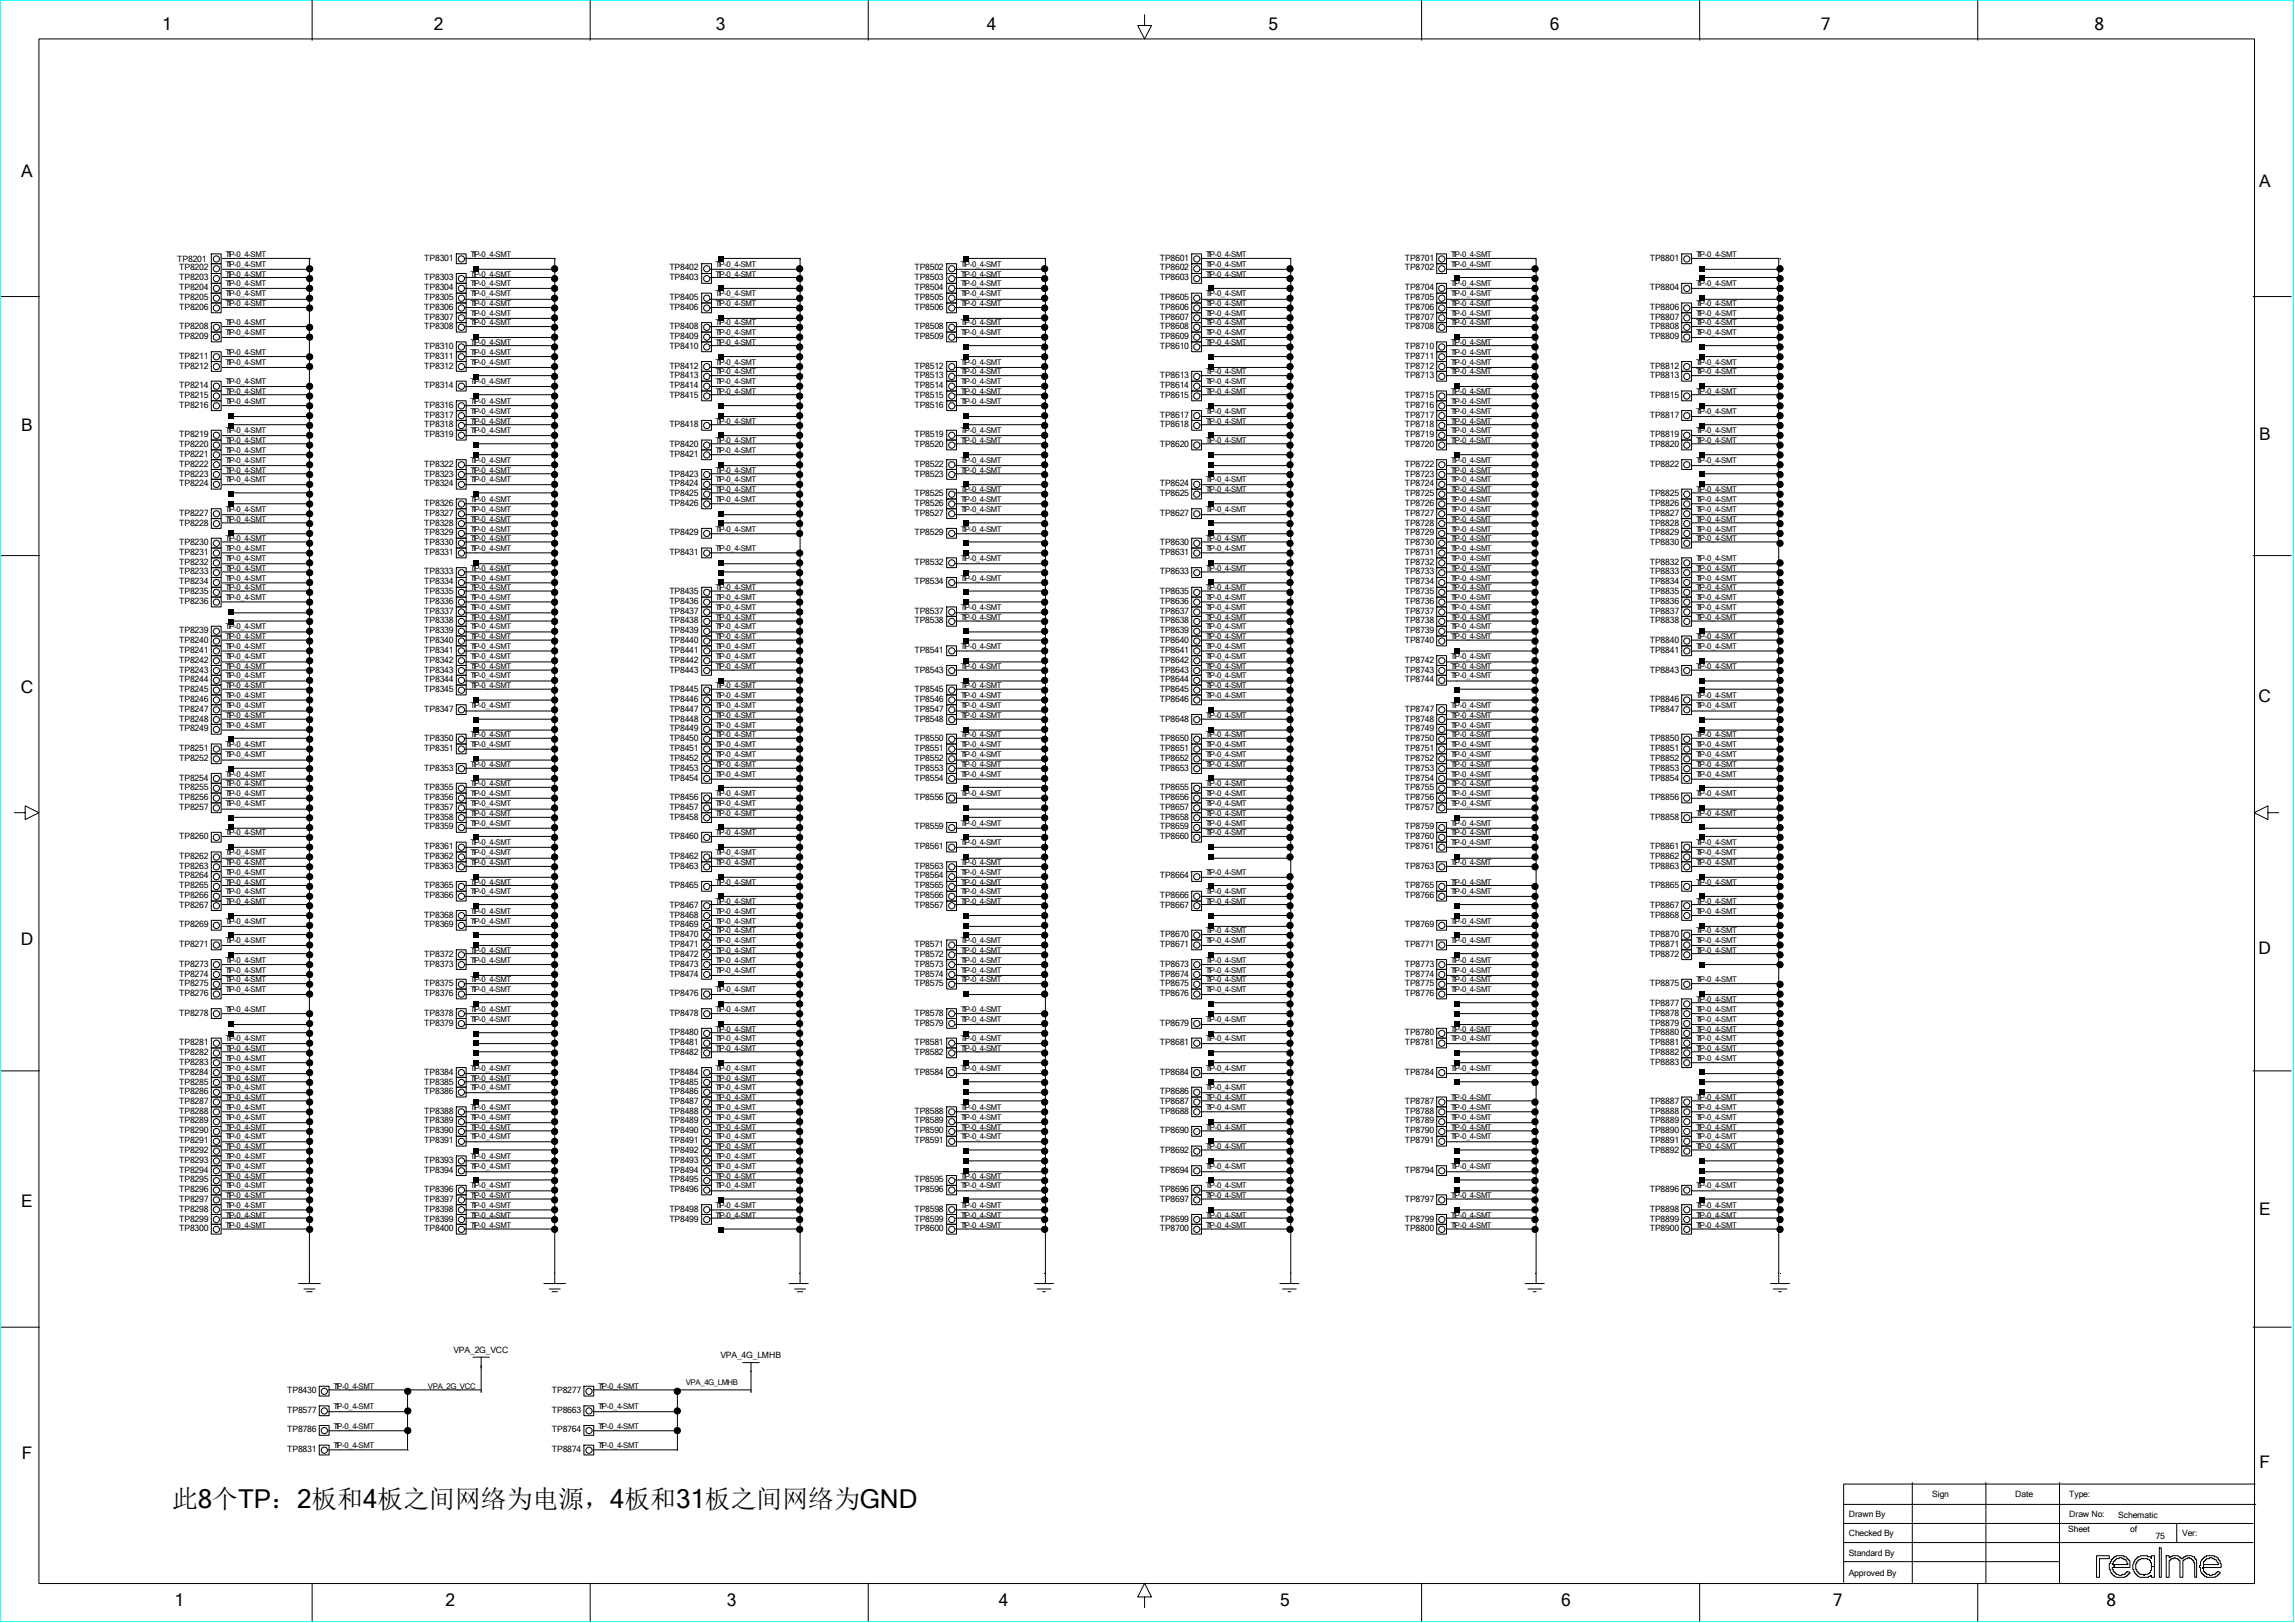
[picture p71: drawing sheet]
<svg xmlns="http://www.w3.org/2000/svg" width="297mm" height="210mm" viewBox="0 0 297 210" stroke-linecap="round" stroke-linejoin="round" font-family="sans-serif">
<defs><g id="words">
<text font-size="3.3" x="22.3" y="195.1">此8个TP：2板和4板之间网络为电源，4板和31板之间网络为GND</text>
<g font-size="2.2">
<text x="21" y="3.8">1</text>
<text x="56.1" y="3.8">2</text>
<text x="92.6" y="3.8">3</text>
<text x="127.7" y="3.8">4</text>
<text x="164.2" y="3.8">5</text>
<text x="200.6" y="3.8">6</text>
<text x="235.7" y="3.8">7</text>
<text x="271" y="3.8">8</text>
<text x="2.8" y="23">A</text>
<text x="292.4" y="24.1">A</text>
<text x="2.8" y="55.8">B</text>
<text x="292.4" y="56.9">B</text>
<text x="2.7" y="89.7">C</text>
<text x="292.3" y="90.8">C</text>
<text x="2.7" y="122.3">D</text>
<text x="292.3" y="123.4">D</text>
<text x="2.8" y="156.1">E</text>
<text x="292.4" y="157.3">E</text>
<text x="2.8" y="188.8">F</text>
<text x="292.4" y="189.9">F</text>
<text x="22.6" y="207.8">1</text>
<text x="57.7" y="207.8">2</text>
<text x="94.1" y="207.8">3</text>
<text x="129.3" y="207.8">4</text>
<text x="165.7" y="207.8">5</text>
<text x="202" y="207.8">6</text>
<text x="237.2" y="207.8">7</text>
<text x="272.6" y="207.8">8</text>
</g>
<g font-size="1.1">
<text x="22.9" y="33.9">TP8201</text>
<text x="23.2" y="35">TP8202</text>
<text x="54.9" y="33.7">TP8301</text>
<text x="86.6" y="35">TP8402</text>
<text x="118.3" y="35">TP8502</text>
<text x="150.1" y="33.7">TP8601</text>
<text x="150.1" y="35">TP8602</text>
<text x="181.8" y="33.7">TP8701</text>
<text x="181.8" y="35">TP8702</text>
<text x="213.5" y="33.7">TP8801</text>
<text x="23.2" y="36.3">TP8203</text>
<text x="23.2" y="38.8">TP8205</text>
<text x="23.2" y="37.5">TP8204</text>
<text x="23.2" y="40.1">TP8206</text>
<text x="54.9" y="36.3">TP8303</text>
<text x="54.9" y="38.8">TP8305</text>
<text x="54.9" y="41.3">TP8307</text>
<text x="54.9" y="37.5">TP8304</text>
<text x="54.9" y="40.1">TP8306</text>
<text x="86.6" y="36.3">TP8403</text>
<text x="86.6" y="38.8">TP8405</text>
<text x="86.6" y="40.1">TP8406</text>
<text x="118.3" y="36.3">TP8503</text>
<text x="118.3" y="38.8">TP8505</text>
<text x="118.3" y="37.5">TP8504</text>
<text x="118.3" y="40.1">TP8506</text>
<text x="150.1" y="36.3">TP8603</text>
<text x="150.1" y="38.8">TP8605</text>
<text x="150.1" y="41.3">TP8607</text>
<text x="150.1" y="40.1">TP8606</text>
<text x="181.8" y="38.8">TP8705</text>
<text x="181.8" y="41.3">TP8707</text>
<text x="181.8" y="37.5">TP8704</text>
<text x="181.8" y="40.1">TP8706</text>
<text x="213.5" y="41.3">TP8807</text>
<text x="213.5" y="37.5">TP8804</text>
<text x="213.5" y="40.1">TP8806</text>
<text x="23.2" y="43.9">TP8209</text>
<text x="23.2" y="46.4">TP8211</text>
<text x="23.2" y="42.6">TP8208</text>
<text x="23.2" y="47.7">TP8212</text>
<text x="54.9" y="46.4">TP8311</text>
<text x="54.9" y="42.6">TP8308</text>
<text x="54.9" y="45.2">TP8310</text>
<text x="54.9" y="47.7">TP8312</text>
<text x="86.6" y="43.9">TP8409</text>
<text x="86.6" y="42.6">TP8408</text>
<text x="86.6" y="45.2">TP8410</text>
<text x="86.6" y="47.7">TP8412</text>
<text x="118.3" y="43.9">TP8509</text>
<text x="118.3" y="42.6">TP8508</text>
<text x="118.3" y="47.7">TP8512</text>
<text x="150.1" y="43.9">TP8609</text>
<text x="150.1" y="42.6">TP8608</text>
<text x="150.1" y="45.2">TP8610</text>
<text x="181.8" y="46.4">TP8711</text>
<text x="181.8" y="42.6">TP8708</text>
<text x="181.8" y="45.2">TP8710</text>
<text x="181.8" y="47.7">TP8712</text>
<text x="213.5" y="43.9">TP8809</text>
<text x="213.5" y="42.6">TP8808</text>
<text x="213.5" y="47.7">TP8812</text>
<text x="23.2" y="51.5">TP8215</text>
<text x="23.2" y="50.2">TP8214</text>
<text x="23.2" y="52.8">TP8216</text>
<text x="54.9" y="50.2">TP8314</text>
<text x="54.9" y="52.8">TP8316</text>
<text x="86.6" y="49">TP8413</text>
<text x="86.6" y="51.5">TP8415</text>
<text x="86.6" y="50.2">TP8414</text>
<text x="118.3" y="49">TP8513</text>
<text x="118.3" y="51.5">TP8515</text>
<text x="118.3" y="50.2">TP8514</text>
<text x="118.3" y="52.8">TP8516</text>
<text x="150.1" y="49">TP8613</text>
<text x="150.1" y="51.5">TP8615</text>
<text x="150.1" y="50.2">TP8614</text>
<text x="181.8" y="49">TP8713</text>
<text x="181.8" y="51.5">TP8715</text>
<text x="181.8" y="52.8">TP8716</text>
<text x="213.5" y="49">TP8813</text>
<text x="213.5" y="51.5">TP8815</text>
<text x="23.2" y="56.6">TP8219</text>
<text x="23.2" y="59.1">TP8221</text>
<text x="23.2" y="57.9">TP8220</text>
<text x="54.9" y="54">TP8317</text>
<text x="54.9" y="56.6">TP8319</text>
<text x="54.9" y="55.3">TP8318</text>
<text x="86.6" y="59.1">TP8421</text>
<text x="86.6" y="55.3">TP8418</text>
<text x="86.6" y="57.9">TP8420</text>
<text x="118.3" y="56.6">TP8519</text>
<text x="118.3" y="57.9">TP8520</text>
<text x="150.1" y="54">TP8617</text>
<text x="150.1" y="55.3">TP8618</text>
<text x="150.1" y="57.9">TP8620</text>
<text x="181.8" y="54">TP8717</text>
<text x="181.8" y="56.6">TP8719</text>
<text x="181.8" y="55.3">TP8718</text>
<text x="181.8" y="57.9">TP8720</text>
<text x="213.5" y="54">TP8817</text>
<text x="213.5" y="56.6">TP8819</text>
<text x="213.5" y="57.9">TP8820</text>
<text x="23.2" y="61.7">TP8223</text>
<text x="23.2" y="60.4">TP8222</text>
<text x="23.2" y="62.9">TP8224</text>
<text x="54.9" y="61.7">TP8323</text>
<text x="54.9" y="60.4">TP8322</text>
<text x="54.9" y="62.9">TP8324</text>
<text x="54.9" y="65.5">TP8326</text>
<text x="86.6" y="61.7">TP8423</text>
<text x="86.6" y="64.2">TP8425</text>
<text x="86.6" y="62.9">TP8424</text>
<text x="86.6" y="65.5">TP8426</text>
<text x="118.3" y="61.7">TP8523</text>
<text x="118.3" y="64.2">TP8525</text>
<text x="118.3" y="60.4">TP8522</text>
<text x="118.3" y="65.5">TP8526</text>
<text x="150.1" y="64.2">TP8625</text>
<text x="150.1" y="62.9">TP8624</text>
<text x="181.8" y="61.7">TP8723</text>
<text x="181.8" y="64.2">TP8725</text>
<text x="181.8" y="60.4">TP8722</text>
<text x="181.8" y="62.9">TP8724</text>
<text x="181.8" y="65.5">TP8726</text>
<text x="213.5" y="64.2">TP8825</text>
<text x="213.5" y="60.4">TP8822</text>
<text x="213.5" y="65.5">TP8826</text>
<text x="23.2" y="66.7">TP8227</text>
<text x="23.2" y="71.8">TP8231</text>
<text x="23.2" y="68">TP8228</text>
<text x="23.2" y="70.5">TP8230</text>
<text x="54.9" y="66.7">TP8327</text>
<text x="54.9" y="69.3">TP8329</text>
<text x="54.9" y="71.8">TP8331</text>
<text x="54.9" y="68">TP8328</text>
<text x="54.9" y="70.5">TP8330</text>
<text x="86.6" y="69.3">TP8429</text>
<text x="86.6" y="71.8">TP8431</text>
<text x="118.3" y="66.7">TP8527</text>
<text x="118.3" y="69.3">TP8529</text>
<text x="150.1" y="66.7">TP8627</text>
<text x="150.1" y="71.8">TP8631</text>
<text x="150.1" y="70.5">TP8630</text>
<text x="181.8" y="66.7">TP8727</text>
<text x="181.8" y="69.3">TP8729</text>
<text x="181.8" y="71.8">TP8731</text>
<text x="181.8" y="68">TP8728</text>
<text x="181.8" y="70.5">TP8730</text>
<text x="213.5" y="66.7">TP8827</text>
<text x="213.5" y="69.3">TP8829</text>
<text x="213.5" y="68">TP8828</text>
<text x="213.5" y="70.5">TP8830</text>
<text x="23.2" y="74.3">TP8233</text>
<text x="23.2" y="76.9">TP8235</text>
<text x="23.2" y="73.1">TP8232</text>
<text x="23.2" y="75.6">TP8234</text>
<text x="54.9" y="74.3">TP8333</text>
<text x="54.9" y="76.9">TP8335</text>
<text x="54.9" y="75.6">TP8334</text>
<text x="86.6" y="76.9">TP8435</text>
<text x="118.3" y="73.1">TP8532</text>
<text x="118.3" y="75.6">TP8534</text>
<text x="150.1" y="74.3">TP8633</text>
<text x="150.1" y="76.9">TP8635</text>
<text x="181.8" y="74.3">TP8733</text>
<text x="181.8" y="76.9">TP8735</text>
<text x="181.8" y="73.1">TP8732</text>
<text x="181.8" y="75.6">TP8734</text>
<text x="213.5" y="74.3">TP8833</text>
<text x="213.5" y="76.9">TP8835</text>
<text x="213.5" y="73.1">TP8832</text>
<text x="213.5" y="75.6">TP8834</text>
<text x="23.2" y="81.9">TP8239</text>
<text x="23.2" y="78.1">TP8236</text>
<text x="23.2" y="83.2">TP8240</text>
<text x="54.9" y="79.4">TP8337</text>
<text x="54.9" y="81.9">TP8339</text>
<text x="54.9" y="78.1">TP8336</text>
<text x="54.9" y="80.7">TP8338</text>
<text x="54.9" y="83.2">TP8340</text>
<text x="86.6" y="79.4">TP8437</text>
<text x="86.6" y="81.9">TP8439</text>
<text x="86.6" y="78.1">TP8436</text>
<text x="86.6" y="80.7">TP8438</text>
<text x="86.6" y="83.2">TP8440</text>
<text x="118.3" y="79.4">TP8537</text>
<text x="118.3" y="80.7">TP8538</text>
<text x="150.1" y="79.4">TP8637</text>
<text x="150.1" y="81.9">TP8639</text>
<text x="150.1" y="78.1">TP8636</text>
<text x="150.1" y="80.7">TP8638</text>
<text x="150.1" y="83.2">TP8640</text>
<text x="181.8" y="79.4">TP8737</text>
<text x="181.8" y="81.9">TP8739</text>
<text x="181.8" y="78.1">TP8736</text>
<text x="181.8" y="80.7">TP8738</text>
<text x="181.8" y="83.2">TP8740</text>
<text x="213.5" y="79.4">TP8837</text>
<text x="213.5" y="78.1">TP8836</text>
<text x="213.5" y="80.7">TP8838</text>
<text x="213.5" y="83.2">TP8840</text>
<text x="23.2" y="84.5">TP8241</text>
<text x="23.2" y="87">TP8243</text>
<text x="23.2" y="89.6">TP8245</text>
<text x="23.2" y="85.8">TP8242</text>
<text x="23.2" y="88.3">TP8244</text>
<text x="54.9" y="84.5">TP8341</text>
<text x="54.9" y="87">TP8343</text>
<text x="54.9" y="89.6">TP8345</text>
<text x="54.9" y="85.8">TP8342</text>
<text x="54.9" y="88.3">TP8344</text>
<text x="86.6" y="84.5">TP8441</text>
<text x="86.6" y="87">TP8443</text>
<text x="86.6" y="89.6">TP8445</text>
<text x="86.6" y="85.8">TP8442</text>
<text x="118.3" y="84.5">TP8541</text>
<text x="118.3" y="87">TP8543</text>
<text x="118.3" y="89.6">TP8545</text>
<text x="150.1" y="84.5">TP8641</text>
<text x="150.1" y="87">TP8643</text>
<text x="150.1" y="89.6">TP8645</text>
<text x="150.1" y="85.8">TP8642</text>
<text x="150.1" y="88.3">TP8644</text>
<text x="181.8" y="87">TP8743</text>
<text x="181.8" y="85.8">TP8742</text>
<text x="181.8" y="88.3">TP8744</text>
<text x="213.5" y="84.5">TP8841</text>
<text x="213.5" y="87">TP8843</text>
<text x="23.2" y="92.1">TP8247</text>
<text x="23.2" y="94.6">TP8249</text>
<text x="23.2" y="90.8">TP8246</text>
<text x="23.2" y="93.4">TP8248</text>
<text x="54.9" y="92.1">TP8347</text>
<text x="54.9" y="95.9">TP8350</text>
<text x="86.6" y="92.1">TP8447</text>
<text x="86.6" y="94.6">TP8449</text>
<text x="86.6" y="90.8">TP8446</text>
<text x="86.6" y="93.4">TP8448</text>
<text x="86.6" y="95.9">TP8450</text>
<text x="118.3" y="92.1">TP8547</text>
<text x="118.3" y="90.8">TP8546</text>
<text x="118.3" y="93.4">TP8548</text>
<text x="118.3" y="95.9">TP8550</text>
<text x="150.1" y="90.8">TP8646</text>
<text x="150.1" y="93.4">TP8648</text>
<text x="150.1" y="95.9">TP8650</text>
<text x="181.8" y="92.1">TP8747</text>
<text x="181.8" y="94.6">TP8749</text>
<text x="181.8" y="93.4">TP8748</text>
<text x="181.8" y="95.9">TP8750</text>
<text x="213.5" y="92.1">TP8847</text>
<text x="213.5" y="90.8">TP8846</text>
<text x="213.5" y="95.9">TP8850</text>
<text x="23.2" y="97.2">TP8251</text>
<text x="23.2" y="98.5">TP8252</text>
<text x="23.2" y="101">TP8254</text>
<text x="54.9" y="97.2">TP8351</text>
<text x="54.9" y="99.7">TP8353</text>
<text x="86.6" y="97.2">TP8451</text>
<text x="86.6" y="99.7">TP8453</text>
<text x="86.6" y="98.5">TP8452</text>
<text x="86.6" y="101">TP8454</text>
<text x="118.3" y="97.2">TP8551</text>
<text x="118.3" y="99.7">TP8553</text>
<text x="118.3" y="98.5">TP8552</text>
<text x="118.3" y="101">TP8554</text>
<text x="150.1" y="97.2">TP8651</text>
<text x="150.1" y="99.7">TP8653</text>
<text x="150.1" y="98.5">TP8652</text>
<text x="181.8" y="97.2">TP8751</text>
<text x="181.8" y="99.7">TP8753</text>
<text x="181.8" y="98.5">TP8752</text>
<text x="181.8" y="101">TP8754</text>
<text x="213.5" y="97.2">TP8851</text>
<text x="213.5" y="99.7">TP8853</text>
<text x="213.5" y="98.5">TP8852</text>
<text x="213.5" y="101">TP8854</text>
<text x="23.2" y="102.3">TP8255</text>
<text x="23.2" y="104.8">TP8257</text>
<text x="23.2" y="103.5">TP8256</text>
<text x="54.9" y="102.3">TP8355</text>
<text x="54.9" y="104.8">TP8357</text>
<text x="54.9" y="107.3">TP8359</text>
<text x="54.9" y="103.5">TP8356</text>
<text x="54.9" y="106.1">TP8358</text>
<text x="86.6" y="104.8">TP8457</text>
<text x="86.6" y="103.5">TP8456</text>
<text x="86.6" y="106.1">TP8458</text>
<text x="118.3" y="107.3">TP8559</text>
<text x="118.3" y="103.5">TP8556</text>
<text x="150.1" y="102.3">TP8655</text>
<text x="150.1" y="104.8">TP8657</text>
<text x="150.1" y="107.3">TP8659</text>
<text x="150.1" y="103.5">TP8656</text>
<text x="150.1" y="106.1">TP8658</text>
<text x="181.8" y="102.3">TP8755</text>
<text x="181.8" y="104.8">TP8757</text>
<text x="181.8" y="107.3">TP8759</text>
<text x="181.8" y="103.5">TP8756</text>
<text x="213.5" y="103.5">TP8856</text>
<text x="213.5" y="106.1">TP8858</text>
<text x="23.2" y="112.4">TP8263</text>
<text x="23.2" y="108.6">TP8260</text>
<text x="23.2" y="111.1">TP8262</text>
<text x="23.2" y="113.7">TP8264</text>
<text x="54.9" y="109.8">TP8361</text>
<text x="54.9" y="112.4">TP8363</text>
<text x="54.9" y="111.1">TP8362</text>
<text x="86.6" y="112.4">TP8463</text>
<text x="86.6" y="108.6">TP8460</text>
<text x="86.6" y="111.1">TP8462</text>
<text x="118.3" y="109.8">TP8561</text>
<text x="118.3" y="112.4">TP8563</text>
<text x="118.3" y="113.7">TP8564</text>
<text x="150.1" y="108.6">TP8660</text>
<text x="150.1" y="113.7">TP8664</text>
<text x="181.8" y="109.8">TP8761</text>
<text x="181.8" y="112.4">TP8763</text>
<text x="181.8" y="108.6">TP8760</text>
<text x="213.5" y="109.8">TP8861</text>
<text x="213.5" y="112.4">TP8863</text>
<text x="213.5" y="111.1">TP8862</text>
<text x="23.2" y="114.9">TP8265</text>
<text x="23.2" y="117.5">TP8267</text>
<text x="23.2" y="116.2">TP8266</text>
<text x="54.9" y="114.9">TP8365</text>
<text x="54.9" y="116.2">TP8366</text>
<text x="54.9" y="118.7">TP8368</text>
<text x="86.6" y="114.9">TP8465</text>
<text x="86.6" y="117.5">TP8467</text>
<text x="86.6" y="118.7">TP8468</text>
<text x="118.3" y="114.9">TP8565</text>
<text x="118.3" y="117.5">TP8567</text>
<text x="118.3" y="116.2">TP8566</text>
<text x="150.1" y="117.5">TP8667</text>
<text x="150.1" y="116.2">TP8666</text>
<text x="181.8" y="114.9">TP8765</text>
<text x="181.8" y="116.2">TP8766</text>
<text x="213.5" y="114.9">TP8865</text>
<text x="213.5" y="117.5">TP8867</text>
<text x="213.5" y="118.7">TP8868</text>
<text x="23.2" y="120">TP8269</text>
<text x="23.2" y="122.5">TP8271</text>
<text x="23.2" y="125.1">TP8273</text>
<text x="54.9" y="120">TP8369</text>
<text x="54.9" y="125.1">TP8373</text>
<text x="54.9" y="123.8">TP8372</text>
<text x="86.6" y="120">TP8469</text>
<text x="86.6" y="122.5">TP8471</text>
<text x="86.6" y="125.1">TP8473</text>
<text x="86.6" y="121.3">TP8470</text>
<text x="86.6" y="123.8">TP8472</text>
<text x="118.3" y="122.5">TP8571</text>
<text x="118.3" y="125.1">TP8573</text>
<text x="118.3" y="123.8">TP8572</text>
<text x="150.1" y="122.5">TP8671</text>
<text x="150.1" y="125.1">TP8673</text>
<text x="150.1" y="121.3">TP8670</text>
<text x="181.8" y="120">TP8769</text>
<text x="181.8" y="122.5">TP8771</text>
<text x="181.8" y="125.1">TP8773</text>
<text x="213.5" y="122.5">TP8871</text>
<text x="213.5" y="121.3">TP8870</text>
<text x="213.5" y="123.8">TP8872</text>
<text x="23.2" y="127.6">TP8275</text>
<text x="23.2" y="126.4">TP8274</text>
<text x="23.2" y="128.9">TP8276</text>
<text x="23.2" y="131.4">TP8278</text>
<text x="54.9" y="127.6">TP8375</text>
<text x="54.9" y="128.9">TP8376</text>
<text x="54.9" y="131.4">TP8378</text>
<text x="86.6" y="126.4">TP8474</text>
<text x="86.6" y="128.9">TP8476</text>
<text x="86.6" y="131.4">TP8478</text>
<text x="118.3" y="127.6">TP8575</text>
<text x="118.3" y="126.4">TP8574</text>
<text x="118.3" y="131.4">TP8578</text>
<text x="150.1" y="127.6">TP8675</text>
<text x="150.1" y="126.4">TP8674</text>
<text x="150.1" y="128.9">TP8676</text>
<text x="181.8" y="127.6">TP8775</text>
<text x="181.8" y="126.4">TP8774</text>
<text x="181.8" y="128.9">TP8776</text>
<text x="213.5" y="127.6">TP8875</text>
<text x="213.5" y="130.2">TP8877</text>
<text x="213.5" y="131.4">TP8878</text>
<text x="23.2" y="135.2">TP8281</text>
<text x="23.2" y="137.8">TP8283</text>
<text x="23.2" y="136.5">TP8282</text>
<text x="54.9" y="132.7">TP8379</text>
<text x="86.6" y="135.2">TP8481</text>
<text x="86.6" y="134">TP8480</text>
<text x="86.6" y="136.5">TP8482</text>
<text x="118.3" y="132.7">TP8579</text>
<text x="118.3" y="135.2">TP8581</text>
<text x="118.3" y="136.5">TP8582</text>
<text x="150.1" y="132.7">TP8679</text>
<text x="150.1" y="135.2">TP8681</text>
<text x="181.8" y="135.2">TP8781</text>
<text x="181.8" y="134">TP8780</text>
<text x="213.5" y="132.7">TP8879</text>
<text x="213.5" y="135.2">TP8881</text>
<text x="213.5" y="137.8">TP8883</text>
<text x="213.5" y="134">TP8880</text>
<text x="213.5" y="136.5">TP8882</text>
<text x="23.2" y="140.3">TP8285</text>
<text x="23.2" y="142.9">TP8287</text>
<text x="23.2" y="139.1">TP8284</text>
<text x="23.2" y="141.6">TP8286</text>
<text x="54.9" y="140.3">TP8385</text>
<text x="54.9" y="139.1">TP8384</text>
<text x="54.9" y="141.6">TP8386</text>
<text x="86.6" y="140.3">TP8485</text>
<text x="86.6" y="142.9">TP8487</text>
<text x="86.6" y="139.1">TP8484</text>
<text x="86.6" y="141.6">TP8486</text>
<text x="118.3" y="139.1">TP8584</text>
<text x="150.1" y="142.9">TP8687</text>
<text x="150.1" y="139.1">TP8684</text>
<text x="150.1" y="141.6">TP8686</text>
<text x="181.8" y="142.9">TP8787</text>
<text x="181.8" y="139.1">TP8784</text>
<text x="213.5" y="142.9">TP8887</text>
<text x="23.2" y="145.4">TP8289</text>
<text x="23.2" y="147.9">TP8291</text>
<text x="23.2" y="144.1">TP8288</text>
<text x="23.2" y="146.6">TP8290</text>
<text x="23.2" y="149.2">TP8292</text>
<text x="54.9" y="145.4">TP8389</text>
<text x="54.9" y="147.9">TP8391</text>
<text x="54.9" y="144.1">TP8388</text>
<text x="54.9" y="146.6">TP8390</text>
<text x="86.6" y="145.4">TP8489</text>
<text x="86.6" y="147.9">TP8491</text>
<text x="86.6" y="144.1">TP8488</text>
<text x="86.6" y="146.6">TP8490</text>
<text x="86.6" y="149.2">TP8492</text>
<text x="118.3" y="145.4">TP8589</text>
<text x="118.3" y="147.9">TP8591</text>
<text x="118.3" y="144.1">TP8588</text>
<text x="118.3" y="146.6">TP8590</text>
<text x="150.1" y="144.1">TP8688</text>
<text x="150.1" y="146.6">TP8690</text>
<text x="150.1" y="149.2">TP8692</text>
<text x="181.8" y="145.4">TP8789</text>
<text x="181.8" y="147.9">TP8791</text>
<text x="181.8" y="144.1">TP8788</text>
<text x="181.8" y="146.6">TP8790</text>
<text x="213.5" y="145.4">TP8889</text>
<text x="213.5" y="147.9">TP8891</text>
<text x="213.5" y="144.1">TP8888</text>
<text x="213.5" y="146.6">TP8890</text>
<text x="213.5" y="149.2">TP8892</text>
<text x="23.2" y="150.4">TP8293</text>
<text x="23.2" y="153">TP8295</text>
<text x="23.2" y="155.5">TP8297</text>
<text x="23.2" y="151.7">TP8294</text>
<text x="23.2" y="154.3">TP8296</text>
<text x="54.9" y="150.4">TP8393</text>
<text x="54.9" y="155.5">TP8397</text>
<text x="54.9" y="151.7">TP8394</text>
<text x="54.9" y="154.3">TP8396</text>
<text x="86.6" y="150.4">TP8493</text>
<text x="86.6" y="153">TP8495</text>
<text x="86.6" y="151.7">TP8494</text>
<text x="86.6" y="154.3">TP8496</text>
<text x="118.3" y="153">TP8595</text>
<text x="118.3" y="154.3">TP8596</text>
<text x="150.1" y="155.5">TP8697</text>
<text x="150.1" y="151.7">TP8694</text>
<text x="150.1" y="154.3">TP8696</text>
<text x="181.8" y="155.5">TP8797</text>
<text x="181.8" y="151.7">TP8794</text>
<text x="213.5" y="154.3">TP8896</text>
<text x="23.2" y="158.1">TP8299</text>
<text x="23.2" y="156.8">TP8298</text>
<text x="23.2" y="159.3">TP8300</text>
<text x="54.9" y="158.1">TP8399</text>
<text x="54.9" y="156.8">TP8398</text>
<text x="54.9" y="159.3">TP8400</text>
<text x="86.6" y="158.1">TP8499</text>
<text x="86.6" y="156.8">TP8498</text>
<text x="118.3" y="158.1">TP8599</text>
<text x="118.3" y="156.8">TP8598</text>
<text x="118.3" y="159.3">TP8600</text>
<text x="150.1" y="158.1">TP8699</text>
<text x="150.1" y="159.3">TP8700</text>
<text x="181.8" y="158.1">TP8799</text>
<text x="181.8" y="159.3">TP8800</text>
<text x="213.5" y="158.1">TP8899</text>
<text x="213.5" y="156.8">TP8898</text>
<text x="213.5" y="159.3">TP8900</text>
<text x="58.7" y="175.1">VPA_2G_VCC</text>
<text x="93.2" y="175.7">VPA_4G_LMHB</text>
<text x="37.2" y="180.3">TP8430</text>
<text x="37.2" y="182.8">TP8577</text>
<text x="37.2" y="185.3">TP8786</text>
<text x="71.4" y="180.3">TP8277</text>
<text x="71.4" y="182.8">TP8663</text>
<text x="71.4" y="185.3">TP8764</text>
<text x="37.2" y="187.9">TP8831</text>
<text x="71.4" y="187.9">TP8874</text>
<text x="239.3" y="196.3">Drawn By</text>
<text x="250" y="193.7">Sign</text>
<text x="260.8" y="193.7">Date</text>
<text x="267.8" y="193.7">Type:</text>
<text x="267.8" y="196.3">Draw No:</text>
<text x="274.1" y="196.4">Schematic</text>
<text x="239.3" y="198.8">Checked By</text>
<text x="239.3" y="201.3">Standard By</text>
<text x="239.3" y="203.9">Approved By</text>
<text x="267.7" y="198.3">Sheet</text>
<text x="275.7" y="198.3">of</text>
<text x="279" y="199.2">75</text>
<text x="282.4" y="198.8">Ver:</text>
</g>
<g font-size="1">
<text x="29.2" y="33.2">TP-0_4-SMT</text>
<text x="29.2" y="35.8">TP-0_4-SMT</text>
<text x="29.2" y="34.5">TP-0_4-SMT</text>
<text x="29.4" y="33.2">1</text>
<text x="29.4" y="35.8">1</text>
<text x="29.4" y="34.5">1</text>
<text x="60.9" y="33.2">TP-0_4-SMT</text>
<text x="60.9" y="35.8">TP-0_4-SMT</text>
<text x="61.1" y="33.2">1</text>
<text x="61.1" y="35.8">1</text>
<text x="92.6" y="35.8">TP-0_4-SMT</text>
<text x="92.6" y="34.5">TP-0_4-SMT</text>
<text x="92.8" y="35.8">1</text>
<text x="92.8" y="34.5">1</text>
<text x="124.4" y="35.8">TP-0_4-SMT</text>
<text x="124.4" y="34.5">TP-0_4-SMT</text>
<text x="124.6" y="35.8">1</text>
<text x="124.6" y="34.5">1</text>
<text x="156.1" y="33.2">TP-0_4-SMT</text>
<text x="156.1" y="35.8">TP-0_4-SMT</text>
<text x="156.1" y="34.5">TP-0_4-SMT</text>
<text x="156.3" y="33.2">1</text>
<text x="156.3" y="35.8">1</text>
<text x="156.3" y="34.5">1</text>
<text x="187.8" y="33.2">TP-0_4-SMT</text>
<text x="187.8" y="34.5">TP-0_4-SMT</text>
<text x="188" y="33.2">1</text>
<text x="188" y="34.5">1</text>
<text x="219.5" y="33.2">TP-0_4-SMT</text>
<text x="219.7" y="33.2">1</text>
<text x="29.2" y="38.3">TP-0_4-SMT</text>
<text x="29.2" y="37.1">TP-0_4-SMT</text>
<text x="29.2" y="39.6">TP-0_4-SMT</text>
<text x="29.4" y="38.3">1</text>
<text x="29.4" y="37.1">1</text>
<text x="29.4" y="39.6">1</text>
<text x="60.9" y="38.3">TP-0_4-SMT</text>
<text x="60.9" y="40.9">TP-0_4-SMT</text>
<text x="60.9" y="37.1">TP-0_4-SMT</text>
<text x="60.9" y="39.6">TP-0_4-SMT</text>
<text x="61.1" y="38.3">1</text>
<text x="61.1" y="40.9">1</text>
<text x="61.1" y="37.1">1</text>
<text x="61.1" y="39.6">1</text>
<text x="92.6" y="38.3">TP-0_4-SMT</text>
<text x="92.6" y="39.6">TP-0_4-SMT</text>
<text x="92.8" y="38.3">1</text>
<text x="92.8" y="39.6">1</text>
<text x="124.4" y="38.3">TP-0_4-SMT</text>
<text x="124.4" y="37.1">TP-0_4-SMT</text>
<text x="124.4" y="39.6">TP-0_4-SMT</text>
<text x="124.6" y="38.3">1</text>
<text x="124.6" y="37.1">1</text>
<text x="124.6" y="39.6">1</text>
<text x="156.1" y="38.3">TP-0_4-SMT</text>
<text x="156.1" y="40.9">TP-0_4-SMT</text>
<text x="156.1" y="39.6">TP-0_4-SMT</text>
<text x="156.3" y="38.3">1</text>
<text x="156.3" y="40.9">1</text>
<text x="156.3" y="39.6">1</text>
<text x="187.8" y="38.3">TP-0_4-SMT</text>
<text x="187.8" y="40.9">TP-0_4-SMT</text>
<text x="187.8" y="37.1">TP-0_4-SMT</text>
<text x="187.8" y="39.6">TP-0_4-SMT</text>
<text x="188" y="38.3">1</text>
<text x="188" y="40.9">1</text>
<text x="188" y="37.1">1</text>
<text x="188" y="39.6">1</text>
<text x="219.5" y="40.9">TP-0_4-SMT</text>
<text x="219.5" y="37.1">TP-0_4-SMT</text>
<text x="219.5" y="39.6">TP-0_4-SMT</text>
<text x="219.7" y="40.9">1</text>
<text x="219.7" y="37.1">1</text>
<text x="219.7" y="39.6">1</text>
<text x="29.2" y="43.4">TP-0_4-SMT</text>
<text x="29.2" y="45.9">TP-0_4-SMT</text>
<text x="29.2" y="42.1">TP-0_4-SMT</text>
<text x="29.2" y="47.2">TP-0_4-SMT</text>
<text x="29.4" y="43.4">1</text>
<text x="29.4" y="45.9">1</text>
<text x="29.4" y="42.1">1</text>
<text x="29.4" y="47.2">1</text>
<text x="60.9" y="45.9">TP-0_4-SMT</text>
<text x="60.9" y="42.1">TP-0_4-SMT</text>
<text x="60.9" y="44.6">TP-0_4-SMT</text>
<text x="60.9" y="47.2">TP-0_4-SMT</text>
<text x="61.1" y="45.9">1</text>
<text x="61.1" y="42.1">1</text>
<text x="61.1" y="44.6">1</text>
<text x="61.1" y="47.2">1</text>
<text x="92.6" y="43.4">TP-0_4-SMT</text>
<text x="92.6" y="42.1">TP-0_4-SMT</text>
<text x="92.6" y="44.6">TP-0_4-SMT</text>
<text x="92.6" y="47.2">TP-0_4-SMT</text>
<text x="92.8" y="43.4">1</text>
<text x="92.8" y="42.1">1</text>
<text x="92.8" y="44.6">1</text>
<text x="92.8" y="47.2">1</text>
<text x="124.4" y="43.4">TP-0_4-SMT</text>
<text x="124.4" y="42.1">TP-0_4-SMT</text>
<text x="124.4" y="47.2">TP-0_4-SMT</text>
<text x="124.6" y="43.4">1</text>
<text x="124.6" y="42.1">1</text>
<text x="124.6" y="47.2">1</text>
<text x="156.1" y="43.4">TP-0_4-SMT</text>
<text x="156.1" y="42.1">TP-0_4-SMT</text>
<text x="156.1" y="44.6">TP-0_4-SMT</text>
<text x="156.3" y="43.4">1</text>
<text x="156.3" y="42.1">1</text>
<text x="156.3" y="44.6">1</text>
<text x="187.8" y="45.9">TP-0_4-SMT</text>
<text x="187.8" y="42.1">TP-0_4-SMT</text>
<text x="187.8" y="44.6">TP-0_4-SMT</text>
<text x="187.8" y="47.2">TP-0_4-SMT</text>
<text x="188" y="45.9">1</text>
<text x="188" y="42.1">1</text>
<text x="188" y="44.6">1</text>
<text x="188" y="47.2">1</text>
<text x="219.5" y="43.4">TP-0_4-SMT</text>
<text x="219.5" y="42.1">TP-0_4-SMT</text>
<text x="219.5" y="47.2">TP-0_4-SMT</text>
<text x="219.7" y="43.4">1</text>
<text x="219.7" y="42.1">1</text>
<text x="219.7" y="47.2">1</text>
<text x="29.2" y="51">TP-0_4-SMT</text>
<text x="29.2" y="49.7">TP-0_4-SMT</text>
<text x="29.2" y="52.3">TP-0_4-SMT</text>
<text x="29.4" y="51">1</text>
<text x="29.4" y="49.7">1</text>
<text x="29.4" y="52.3">1</text>
<text x="60.9" y="53.5">TP-0_4-SMT</text>
<text x="60.9" y="49.7">TP-0_4-SMT</text>
<text x="60.9" y="52.3">TP-0_4-SMT</text>
<text x="61.1" y="53.5">1</text>
<text x="61.1" y="49.7">1</text>
<text x="61.1" y="52.3">1</text>
<text x="92.6" y="48.4">TP-0_4-SMT</text>
<text x="92.6" y="51">TP-0_4-SMT</text>
<text x="92.6" y="49.7">TP-0_4-SMT</text>
<text x="92.8" y="48.4">1</text>
<text x="92.8" y="51">1</text>
<text x="92.8" y="49.7">1</text>
<text x="124.4" y="48.4">TP-0_4-SMT</text>
<text x="124.4" y="51">TP-0_4-SMT</text>
<text x="124.4" y="49.7">TP-0_4-SMT</text>
<text x="124.4" y="52.3">TP-0_4-SMT</text>
<text x="124.6" y="48.4">1</text>
<text x="124.6" y="51">1</text>
<text x="124.6" y="49.7">1</text>
<text x="124.6" y="52.3">1</text>
<text x="156.1" y="48.4">TP-0_4-SMT</text>
<text x="156.1" y="51">TP-0_4-SMT</text>
<text x="156.1" y="53.5">TP-0_4-SMT</text>
<text x="156.1" y="49.7">TP-0_4-SMT</text>
<text x="156.3" y="48.4">1</text>
<text x="156.3" y="51">1</text>
<text x="156.3" y="53.5">1</text>
<text x="156.3" y="49.7">1</text>
<text x="187.8" y="48.4">TP-0_4-SMT</text>
<text x="187.8" y="51">TP-0_4-SMT</text>
<text x="187.8" y="53.5">TP-0_4-SMT</text>
<text x="187.8" y="52.3">TP-0_4-SMT</text>
<text x="188" y="48.4">1</text>
<text x="188" y="51">1</text>
<text x="188" y="53.5">1</text>
<text x="188" y="52.3">1</text>
<text x="219.5" y="48.4">TP-0_4-SMT</text>
<text x="219.5" y="51">TP-0_4-SMT</text>
<text x="219.5" y="53.5">TP-0_4-SMT</text>
<text x="219.7" y="48.4">1</text>
<text x="219.7" y="51">1</text>
<text x="219.7" y="53.5">1</text>
<text x="29.2" y="56.1">TP-0_4-SMT</text>
<text x="29.2" y="58.6">TP-0_4-SMT</text>
<text x="29.2" y="57.3">TP-0_4-SMT</text>
<text x="29.2" y="59.9">TP-0_4-SMT</text>
<text x="29.4" y="56.1">1</text>
<text x="29.4" y="58.6">1</text>
<text x="29.4" y="57.3">1</text>
<text x="29.4" y="59.9">1</text>
<text x="60.9" y="56.1">TP-0_4-SMT</text>
<text x="60.9" y="54.8">TP-0_4-SMT</text>
<text x="60.9" y="59.9">TP-0_4-SMT</text>
<text x="61.1" y="56.1">1</text>
<text x="61.1" y="54.8">1</text>
<text x="61.1" y="59.9">1</text>
<text x="92.6" y="58.6">TP-0_4-SMT</text>
<text x="92.6" y="54.8">TP-0_4-SMT</text>
<text x="92.6" y="57.3">TP-0_4-SMT</text>
<text x="92.8" y="58.6">1</text>
<text x="92.8" y="54.8">1</text>
<text x="92.8" y="57.3">1</text>
<text x="124.4" y="56.1">TP-0_4-SMT</text>
<text x="124.4" y="57.3">TP-0_4-SMT</text>
<text x="124.4" y="59.9">TP-0_4-SMT</text>
<text x="124.6" y="56.1">1</text>
<text x="124.6" y="57.3">1</text>
<text x="124.6" y="59.9">1</text>
<text x="156.1" y="54.8">TP-0_4-SMT</text>
<text x="156.1" y="57.3">TP-0_4-SMT</text>
<text x="156.3" y="54.8">1</text>
<text x="156.3" y="57.3">1</text>
<text x="187.8" y="56.1">TP-0_4-SMT</text>
<text x="187.8" y="54.8">TP-0_4-SMT</text>
<text x="187.8" y="57.3">TP-0_4-SMT</text>
<text x="187.8" y="59.9">TP-0_4-SMT</text>
<text x="188" y="56.1">1</text>
<text x="188" y="54.8">1</text>
<text x="188" y="57.3">1</text>
<text x="188" y="59.9">1</text>
<text x="219.5" y="56.1">TP-0_4-SMT</text>
<text x="219.5" y="57.3">TP-0_4-SMT</text>
<text x="219.5" y="59.9">TP-0_4-SMT</text>
<text x="219.7" y="56.1">1</text>
<text x="219.7" y="57.3">1</text>
<text x="219.7" y="59.9">1</text>
<text x="29.2" y="61.2">TP-0_4-SMT</text>
<text x="29.2" y="62.4">TP-0_4-SMT</text>
<text x="29.4" y="61.2">1</text>
<text x="29.4" y="62.4">1</text>
<text x="60.9" y="61.2">TP-0_4-SMT</text>
<text x="60.9" y="62.4">TP-0_4-SMT</text>
<text x="60.9" y="65">TP-0_4-SMT</text>
<text x="61.1" y="61.2">1</text>
<text x="61.1" y="62.4">1</text>
<text x="61.1" y="65">1</text>
<text x="92.6" y="61.2">TP-0_4-SMT</text>
<text x="92.6" y="63.7">TP-0_4-SMT</text>
<text x="92.6" y="62.4">TP-0_4-SMT</text>
<text x="92.6" y="65">TP-0_4-SMT</text>
<text x="92.8" y="61.2">1</text>
<text x="92.8" y="63.7">1</text>
<text x="92.8" y="62.4">1</text>
<text x="92.8" y="65">1</text>
<text x="124.4" y="61.2">TP-0_4-SMT</text>
<text x="124.4" y="63.7">TP-0_4-SMT</text>
<text x="124.4" y="65">TP-0_4-SMT</text>
<text x="124.6" y="61.2">1</text>
<text x="124.6" y="63.7">1</text>
<text x="124.6" y="65">1</text>
<text x="156.1" y="63.7">TP-0_4-SMT</text>
<text x="156.1" y="62.4">TP-0_4-SMT</text>
<text x="156.3" y="63.7">1</text>
<text x="156.3" y="62.4">1</text>
<text x="187.8" y="61.2">TP-0_4-SMT</text>
<text x="187.8" y="63.7">TP-0_4-SMT</text>
<text x="187.8" y="62.4">TP-0_4-SMT</text>
<text x="187.8" y="65">TP-0_4-SMT</text>
<text x="188" y="61.2">1</text>
<text x="188" y="63.7">1</text>
<text x="188" y="62.4">1</text>
<text x="188" y="65">1</text>
<text x="219.5" y="63.7">TP-0_4-SMT</text>
<text x="219.5" y="65">TP-0_4-SMT</text>
<text x="219.7" y="63.7">1</text>
<text x="219.7" y="65">1</text>
<text x="29.2" y="66.2">TP-0_4-SMT</text>
<text x="29.2" y="71.3">TP-0_4-SMT</text>
<text x="29.2" y="67.5">TP-0_4-SMT</text>
<text x="29.2" y="70">TP-0_4-SMT</text>
<text x="29.4" y="66.2">1</text>
<text x="29.4" y="71.3">1</text>
<text x="29.4" y="67.5">1</text>
<text x="29.4" y="70">1</text>
<text x="60.9" y="66.2">TP-0_4-SMT</text>
<text x="60.9" y="68.8">TP-0_4-SMT</text>
<text x="60.9" y="71.3">TP-0_4-SMT</text>
<text x="60.9" y="67.5">TP-0_4-SMT</text>
<text x="60.9" y="70">TP-0_4-SMT</text>
<text x="61.1" y="66.2">1</text>
<text x="61.1" y="68.8">1</text>
<text x="61.1" y="71.3">1</text>
<text x="61.1" y="67.5">1</text>
<text x="61.1" y="70">1</text>
<text x="92.6" y="68.8">TP-0_4-SMT</text>
<text x="92.6" y="71.3">TP-0_4-SMT</text>
<text x="92.8" y="68.8">1</text>
<text x="92.8" y="71.3">1</text>
<text x="124.4" y="66.2">TP-0_4-SMT</text>
<text x="124.4" y="68.8">TP-0_4-SMT</text>
<text x="124.6" y="66.2">1</text>
<text x="124.6" y="68.8">1</text>
<text x="156.1" y="66.2">TP-0_4-SMT</text>
<text x="156.1" y="71.3">TP-0_4-SMT</text>
<text x="156.1" y="70">TP-0_4-SMT</text>
<text x="156.3" y="66.2">1</text>
<text x="156.3" y="71.3">1</text>
<text x="156.3" y="70">1</text>
<text x="187.8" y="66.2">TP-0_4-SMT</text>
<text x="187.8" y="68.8">TP-0_4-SMT</text>
<text x="187.8" y="71.3">TP-0_4-SMT</text>
<text x="187.8" y="67.5">TP-0_4-SMT</text>
<text x="187.8" y="70">TP-0_4-SMT</text>
<text x="188" y="66.2">1</text>
<text x="188" y="68.8">1</text>
<text x="188" y="71.3">1</text>
<text x="188" y="67.5">1</text>
<text x="188" y="70">1</text>
<text x="219.5" y="66.2">TP-0_4-SMT</text>
<text x="219.5" y="68.8">TP-0_4-SMT</text>
<text x="219.5" y="67.5">TP-0_4-SMT</text>
<text x="219.5" y="70">TP-0_4-SMT</text>
<text x="219.7" y="66.2">1</text>
<text x="219.7" y="68.8">1</text>
<text x="219.7" y="67.5">1</text>
<text x="219.7" y="70">1</text>
<text x="29.2" y="73.9">TP-0_4-SMT</text>
<text x="29.2" y="76.4">TP-0_4-SMT</text>
<text x="29.2" y="72.6">TP-0_4-SMT</text>
<text x="29.2" y="75.1">TP-0_4-SMT</text>
<text x="29.2" y="77.7">TP-0_4-SMT</text>
<text x="29.4" y="73.9">1</text>
<text x="29.4" y="76.4">1</text>
<text x="29.4" y="72.6">1</text>
<text x="29.4" y="75.1">1</text>
<text x="29.4" y="77.7">1</text>
<text x="60.9" y="73.9">TP-0_4-SMT</text>
<text x="60.9" y="76.4">TP-0_4-SMT</text>
<text x="60.9" y="75.1">TP-0_4-SMT</text>
<text x="60.9" y="77.7">TP-0_4-SMT</text>
<text x="61.1" y="73.9">1</text>
<text x="61.1" y="76.4">1</text>
<text x="61.1" y="75.1">1</text>
<text x="61.1" y="77.7">1</text>
<text x="92.6" y="76.4">TP-0_4-SMT</text>
<text x="92.6" y="77.7">TP-0_4-SMT</text>
<text x="92.8" y="76.4">1</text>
<text x="92.8" y="77.7">1</text>
<text x="124.4" y="72.6">TP-0_4-SMT</text>
<text x="124.4" y="75.1">TP-0_4-SMT</text>
<text x="124.6" y="72.6">1</text>
<text x="124.6" y="75.1">1</text>
<text x="156.1" y="73.9">TP-0_4-SMT</text>
<text x="156.1" y="76.4">TP-0_4-SMT</text>
<text x="156.1" y="77.7">TP-0_4-SMT</text>
<text x="156.3" y="73.9">1</text>
<text x="156.3" y="76.4">1</text>
<text x="156.3" y="77.7">1</text>
<text x="187.8" y="73.9">TP-0_4-SMT</text>
<text x="187.8" y="76.4">TP-0_4-SMT</text>
<text x="187.8" y="72.6">TP-0_4-SMT</text>
<text x="187.8" y="75.1">TP-0_4-SMT</text>
<text x="187.8" y="77.7">TP-0_4-SMT</text>
<text x="188" y="73.9">1</text>
<text x="188" y="76.4">1</text>
<text x="188" y="72.6">1</text>
<text x="188" y="75.1">1</text>
<text x="188" y="77.7">1</text>
<text x="219.5" y="73.9">TP-0_4-SMT</text>
<text x="219.5" y="76.4">TP-0_4-SMT</text>
<text x="219.5" y="72.6">TP-0_4-SMT</text>
<text x="219.5" y="75.1">TP-0_4-SMT</text>
<text x="219.5" y="77.7">TP-0_4-SMT</text>
<text x="219.7" y="73.9">1</text>
<text x="219.7" y="76.4">1</text>
<text x="219.7" y="72.6">1</text>
<text x="219.7" y="75.1">1</text>
<text x="219.7" y="77.7">1</text>
<text x="29.2" y="81.4">TP-0_4-SMT</text>
<text x="29.2" y="84">TP-0_4-SMT</text>
<text x="29.2" y="82.7">TP-0_4-SMT</text>
<text x="29.4" y="81.4">1</text>
<text x="29.4" y="84">1</text>
<text x="29.4" y="82.7">1</text>
<text x="60.9" y="78.9">TP-0_4-SMT</text>
<text x="60.9" y="81.4">TP-0_4-SMT</text>
<text x="60.9" y="84">TP-0_4-SMT</text>
<text x="60.9" y="80.2">TP-0_4-SMT</text>
<text x="60.9" y="82.7">TP-0_4-SMT</text>
<text x="61.1" y="78.9">1</text>
<text x="61.1" y="81.4">1</text>
<text x="61.1" y="84">1</text>
<text x="61.1" y="80.2">1</text>
<text x="61.1" y="82.7">1</text>
<text x="92.6" y="78.9">TP-0_4-SMT</text>
<text x="92.6" y="81.4">TP-0_4-SMT</text>
<text x="92.6" y="84">TP-0_4-SMT</text>
<text x="92.6" y="80.2">TP-0_4-SMT</text>
<text x="92.6" y="82.7">TP-0_4-SMT</text>
<text x="92.8" y="78.9">1</text>
<text x="92.8" y="81.4">1</text>
<text x="92.8" y="84">1</text>
<text x="92.8" y="80.2">1</text>
<text x="92.8" y="82.7">1</text>
<text x="124.4" y="78.9">TP-0_4-SMT</text>
<text x="124.4" y="84">TP-0_4-SMT</text>
<text x="124.4" y="80.2">TP-0_4-SMT</text>
<text x="124.6" y="78.9">1</text>
<text x="124.6" y="84">1</text>
<text x="124.6" y="80.2">1</text>
<text x="156.1" y="78.9">TP-0_4-SMT</text>
<text x="156.1" y="81.4">TP-0_4-SMT</text>
<text x="156.1" y="84">TP-0_4-SMT</text>
<text x="156.1" y="80.2">TP-0_4-SMT</text>
<text x="156.1" y="82.7">TP-0_4-SMT</text>
<text x="156.3" y="78.9">1</text>
<text x="156.3" y="81.4">1</text>
<text x="156.3" y="84">1</text>
<text x="156.3" y="80.2">1</text>
<text x="156.3" y="82.7">1</text>
<text x="187.8" y="78.9">TP-0_4-SMT</text>
<text x="187.8" y="81.4">TP-0_4-SMT</text>
<text x="187.8" y="80.2">TP-0_4-SMT</text>
<text x="187.8" y="82.7">TP-0_4-SMT</text>
<text x="188" y="78.9">1</text>
<text x="188" y="81.4">1</text>
<text x="188" y="80.2">1</text>
<text x="188" y="82.7">1</text>
<text x="219.5" y="78.9">TP-0_4-SMT</text>
<text x="219.5" y="84">TP-0_4-SMT</text>
<text x="219.5" y="80.2">TP-0_4-SMT</text>
<text x="219.5" y="82.7">TP-0_4-SMT</text>
<text x="219.7" y="78.9">1</text>
<text x="219.7" y="84">1</text>
<text x="219.7" y="80.2">1</text>
<text x="219.7" y="82.7">1</text>
<text x="29.2" y="86.5">TP-0_4-SMT</text>
<text x="29.2" y="89.1">TP-0_4-SMT</text>
<text x="29.2" y="85.2">TP-0_4-SMT</text>
<text x="29.2" y="87.8">TP-0_4-SMT</text>
<text x="29.4" y="86.5">1</text>
<text x="29.4" y="89.1">1</text>
<text x="29.4" y="85.2">1</text>
<text x="29.4" y="87.8">1</text>
<text x="60.9" y="86.5">TP-0_4-SMT</text>
<text x="60.9" y="89.1">TP-0_4-SMT</text>
<text x="60.9" y="85.2">TP-0_4-SMT</text>
<text x="60.9" y="87.8">TP-0_4-SMT</text>
<text x="61.1" y="86.5">1</text>
<text x="61.1" y="89.1">1</text>
<text x="61.1" y="85.2">1</text>
<text x="61.1" y="87.8">1</text>
<text x="92.6" y="86.5">TP-0_4-SMT</text>
<text x="92.6" y="89.1">TP-0_4-SMT</text>
<text x="92.6" y="85.2">TP-0_4-SMT</text>
<text x="92.8" y="86.5">1</text>
<text x="92.8" y="89.1">1</text>
<text x="92.8" y="85.2">1</text>
<text x="124.4" y="86.5">TP-0_4-SMT</text>
<text x="124.4" y="89.1">TP-0_4-SMT</text>
<text x="124.6" y="86.5">1</text>
<text x="124.6" y="89.1">1</text>
<text x="156.1" y="86.5">TP-0_4-SMT</text>
<text x="156.1" y="89.1">TP-0_4-SMT</text>
<text x="156.1" y="85.2">TP-0_4-SMT</text>
<text x="156.1" y="87.8">TP-0_4-SMT</text>
<text x="156.3" y="86.5">1</text>
<text x="156.3" y="89.1">1</text>
<text x="156.3" y="85.2">1</text>
<text x="156.3" y="87.8">1</text>
<text x="187.8" y="86.5">TP-0_4-SMT</text>
<text x="187.8" y="85.2">TP-0_4-SMT</text>
<text x="187.8" y="87.8">TP-0_4-SMT</text>
<text x="188" y="86.5">1</text>
<text x="188" y="85.2">1</text>
<text x="188" y="87.8">1</text>
<text x="219.5" y="86.5">TP-0_4-SMT</text>
<text x="219.7" y="86.5">1</text>
<text x="29.2" y="91.6">TP-0_4-SMT</text>
<text x="29.2" y="94.1">TP-0_4-SMT</text>
<text x="29.2" y="90.3">TP-0_4-SMT</text>
<text x="29.2" y="92.9">TP-0_4-SMT</text>
<text x="29.4" y="91.6">1</text>
<text x="29.4" y="94.1">1</text>
<text x="29.4" y="90.3">1</text>
<text x="29.4" y="92.9">1</text>
<text x="60.9" y="91.6">TP-0_4-SMT</text>
<text x="60.9" y="95.4">TP-0_4-SMT</text>
<text x="61.1" y="91.6">1</text>
<text x="61.1" y="95.4">1</text>
<text x="92.6" y="91.6">TP-0_4-SMT</text>
<text x="92.6" y="94.1">TP-0_4-SMT</text>
<text x="92.6" y="90.3">TP-0_4-SMT</text>
<text x="92.6" y="92.9">TP-0_4-SMT</text>
<text x="92.6" y="95.4">TP-0_4-SMT</text>
<text x="92.8" y="91.6">1</text>
<text x="92.8" y="94.1">1</text>
<text x="92.8" y="90.3">1</text>
<text x="92.8" y="92.9">1</text>
<text x="92.8" y="95.4">1</text>
<text x="124.4" y="91.6">TP-0_4-SMT</text>
<text x="124.4" y="90.3">TP-0_4-SMT</text>
<text x="124.4" y="92.9">TP-0_4-SMT</text>
<text x="124.4" y="95.4">TP-0_4-SMT</text>
<text x="124.6" y="91.6">1</text>
<text x="124.6" y="90.3">1</text>
<text x="124.6" y="92.9">1</text>
<text x="124.6" y="95.4">1</text>
<text x="156.1" y="90.3">TP-0_4-SMT</text>
<text x="156.1" y="92.9">TP-0_4-SMT</text>
<text x="156.1" y="95.4">TP-0_4-SMT</text>
<text x="156.3" y="90.3">1</text>
<text x="156.3" y="92.9">1</text>
<text x="156.3" y="95.4">1</text>
<text x="187.8" y="91.6">TP-0_4-SMT</text>
<text x="187.8" y="94.1">TP-0_4-SMT</text>
<text x="187.8" y="92.9">TP-0_4-SMT</text>
<text x="187.8" y="95.4">TP-0_4-SMT</text>
<text x="188" y="91.6">1</text>
<text x="188" y="94.1">1</text>
<text x="188" y="92.9">1</text>
<text x="188" y="95.4">1</text>
<text x="219.5" y="91.6">TP-0_4-SMT</text>
<text x="219.5" y="90.3">TP-0_4-SMT</text>
<text x="219.5" y="95.4">TP-0_4-SMT</text>
<text x="219.7" y="91.6">1</text>
<text x="219.7" y="90.3">1</text>
<text x="219.7" y="95.4">1</text>
<text x="29.2" y="96.7">TP-0_4-SMT</text>
<text x="29.2" y="101.8">TP-0_4-SMT</text>
<text x="29.2" y="97.9">TP-0_4-SMT</text>
<text x="29.2" y="100.5">TP-0_4-SMT</text>
<text x="29.4" y="96.7">1</text>
<text x="29.4" y="101.8">1</text>
<text x="29.4" y="97.9">1</text>
<text x="29.4" y="100.5">1</text>
<text x="60.9" y="96.7">TP-0_4-SMT</text>
<text x="60.9" y="99.2">TP-0_4-SMT</text>
<text x="60.9" y="101.8">TP-0_4-SMT</text>
<text x="61.1" y="96.7">1</text>
<text x="61.1" y="99.2">1</text>
<text x="61.1" y="101.8">1</text>
<text x="92.6" y="96.7">TP-0_4-SMT</text>
<text x="92.6" y="99.2">TP-0_4-SMT</text>
<text x="92.6" y="97.9">TP-0_4-SMT</text>
<text x="92.6" y="100.5">TP-0_4-SMT</text>
<text x="92.8" y="96.7">1</text>
<text x="92.8" y="99.2">1</text>
<text x="92.8" y="97.9">1</text>
<text x="92.8" y="100.5">1</text>
<text x="124.4" y="96.7">TP-0_4-SMT</text>
<text x="124.4" y="99.2">TP-0_4-SMT</text>
<text x="124.4" y="97.9">TP-0_4-SMT</text>
<text x="124.4" y="100.5">TP-0_4-SMT</text>
<text x="124.6" y="96.7">1</text>
<text x="124.6" y="99.2">1</text>
<text x="124.6" y="97.9">1</text>
<text x="124.6" y="100.5">1</text>
<text x="156.1" y="96.7">TP-0_4-SMT</text>
<text x="156.1" y="99.2">TP-0_4-SMT</text>
<text x="156.1" y="101.8">TP-0_4-SMT</text>
<text x="156.1" y="97.9">TP-0_4-SMT</text>
<text x="156.3" y="96.7">1</text>
<text x="156.3" y="99.2">1</text>
<text x="156.3" y="101.8">1</text>
<text x="156.3" y="97.9">1</text>
<text x="187.8" y="96.7">TP-0_4-SMT</text>
<text x="187.8" y="99.2">TP-0_4-SMT</text>
<text x="187.8" y="101.8">TP-0_4-SMT</text>
<text x="187.8" y="97.9">TP-0_4-SMT</text>
<text x="187.8" y="100.5">TP-0_4-SMT</text>
<text x="188" y="96.7">1</text>
<text x="188" y="99.2">1</text>
<text x="188" y="101.8">1</text>
<text x="188" y="97.9">1</text>
<text x="188" y="100.5">1</text>
<text x="219.5" y="96.7">TP-0_4-SMT</text>
<text x="219.5" y="99.2">TP-0_4-SMT</text>
<text x="219.5" y="97.9">TP-0_4-SMT</text>
<text x="219.5" y="100.5">TP-0_4-SMT</text>
<text x="219.7" y="96.7">1</text>
<text x="219.7" y="99.2">1</text>
<text x="219.7" y="97.9">1</text>
<text x="219.7" y="100.5">1</text>
<text x="29.2" y="104.3">TP-0_4-SMT</text>
<text x="29.2" y="103">TP-0_4-SMT</text>
<text x="29.4" y="104.3">1</text>
<text x="29.4" y="103">1</text>
<text x="60.9" y="104.3">TP-0_4-SMT</text>
<text x="60.9" y="106.8">TP-0_4-SMT</text>
<text x="60.9" y="103">TP-0_4-SMT</text>
<text x="60.9" y="105.6">TP-0_4-SMT</text>
<text x="61.1" y="104.3">1</text>
<text x="61.1" y="106.8">1</text>
<text x="61.1" y="103">1</text>
<text x="61.1" y="105.6">1</text>
<text x="92.6" y="104.3">TP-0_4-SMT</text>
<text x="92.6" y="103">TP-0_4-SMT</text>
<text x="92.6" y="105.6">TP-0_4-SMT</text>
<text x="92.8" y="104.3">1</text>
<text x="92.8" y="103">1</text>
<text x="92.8" y="105.6">1</text>
<text x="124.4" y="106.8">TP-0_4-SMT</text>
<text x="124.4" y="103">TP-0_4-SMT</text>
<text x="124.6" y="106.8">1</text>
<text x="124.6" y="103">1</text>
<text x="156.1" y="104.3">TP-0_4-SMT</text>
<text x="156.1" y="106.8">TP-0_4-SMT</text>
<text x="156.1" y="103">TP-0_4-SMT</text>
<text x="156.1" y="105.6">TP-0_4-SMT</text>
<text x="156.3" y="104.3">1</text>
<text x="156.3" y="106.8">1</text>
<text x="156.3" y="103">1</text>
<text x="156.3" y="105.6">1</text>
<text x="187.8" y="104.3">TP-0_4-SMT</text>
<text x="187.8" y="106.8">TP-0_4-SMT</text>
<text x="187.8" y="103">TP-0_4-SMT</text>
<text x="188" y="104.3">1</text>
<text x="188" y="106.8">1</text>
<text x="188" y="103">1</text>
<text x="219.5" y="103">TP-0_4-SMT</text>
<text x="219.5" y="105.6">TP-0_4-SMT</text>
<text x="219.7" y="103">1</text>
<text x="219.7" y="105.6">1</text>
<text x="29.2" y="111.9">TP-0_4-SMT</text>
<text x="29.2" y="108.1">TP-0_4-SMT</text>
<text x="29.2" y="110.6">TP-0_4-SMT</text>
<text x="29.2" y="113.2">TP-0_4-SMT</text>
<text x="29.4" y="111.9">1</text>
<text x="29.4" y="108.1">1</text>
<text x="29.4" y="110.6">1</text>
<text x="29.4" y="113.2">1</text>
<text x="60.9" y="109.4">TP-0_4-SMT</text>
<text x="60.9" y="111.9">TP-0_4-SMT</text>
<text x="60.9" y="110.6">TP-0_4-SMT</text>
<text x="61.1" y="109.4">1</text>
<text x="61.1" y="111.9">1</text>
<text x="61.1" y="110.6">1</text>
<text x="92.6" y="111.9">TP-0_4-SMT</text>
<text x="92.6" y="108.1">TP-0_4-SMT</text>
<text x="92.6" y="110.6">TP-0_4-SMT</text>
<text x="92.8" y="111.9">1</text>
<text x="92.8" y="108.1">1</text>
<text x="92.8" y="110.6">1</text>
<text x="124.4" y="109.4">TP-0_4-SMT</text>
<text x="124.4" y="111.9">TP-0_4-SMT</text>
<text x="124.4" y="113.2">TP-0_4-SMT</text>
<text x="124.6" y="109.4">1</text>
<text x="124.6" y="111.9">1</text>
<text x="124.6" y="113.2">1</text>
<text x="156.1" y="108.1">TP-0_4-SMT</text>
<text x="156.1" y="113.2">TP-0_4-SMT</text>
<text x="156.3" y="108.1">1</text>
<text x="156.3" y="113.2">1</text>
<text x="187.8" y="109.4">TP-0_4-SMT</text>
<text x="187.8" y="111.9">TP-0_4-SMT</text>
<text x="187.8" y="108.1">TP-0_4-SMT</text>
<text x="188" y="109.4">1</text>
<text x="188" y="111.9">1</text>
<text x="188" y="108.1">1</text>
<text x="219.5" y="109.4">TP-0_4-SMT</text>
<text x="219.5" y="111.9">TP-0_4-SMT</text>
<text x="219.5" y="110.6">TP-0_4-SMT</text>
<text x="219.7" y="109.4">1</text>
<text x="219.7" y="111.9">1</text>
<text x="219.7" y="110.6">1</text>
<text x="29.2" y="114.5">TP-0_4-SMT</text>
<text x="29.2" y="117">TP-0_4-SMT</text>
<text x="29.2" y="119.5">TP-0_4-SMT</text>
<text x="29.2" y="115.7">TP-0_4-SMT</text>
<text x="29.4" y="114.5">1</text>
<text x="29.4" y="117">1</text>
<text x="29.4" y="119.5">1</text>
<text x="29.4" y="115.7">1</text>
<text x="60.9" y="114.5">TP-0_4-SMT</text>
<text x="60.9" y="119.5">TP-0_4-SMT</text>
<text x="60.9" y="115.7">TP-0_4-SMT</text>
<text x="60.9" y="118.2">TP-0_4-SMT</text>
<text x="61.1" y="114.5">1</text>
<text x="61.1" y="119.5">1</text>
<text x="61.1" y="115.7">1</text>
<text x="61.1" y="118.2">1</text>
<text x="92.6" y="114.5">TP-0_4-SMT</text>
<text x="92.6" y="117">TP-0_4-SMT</text>
<text x="92.6" y="119.5">TP-0_4-SMT</text>
<text x="92.6" y="118.2">TP-0_4-SMT</text>
<text x="92.8" y="114.5">1</text>
<text x="92.8" y="117">1</text>
<text x="92.8" y="119.5">1</text>
<text x="92.8" y="118.2">1</text>
<text x="124.4" y="114.5">TP-0_4-SMT</text>
<text x="124.4" y="117">TP-0_4-SMT</text>
<text x="124.4" y="115.7">TP-0_4-SMT</text>
<text x="124.6" y="114.5">1</text>
<text x="124.6" y="117">1</text>
<text x="124.6" y="115.7">1</text>
<text x="156.1" y="117">TP-0_4-SMT</text>
<text x="156.1" y="115.7">TP-0_4-SMT</text>
<text x="156.3" y="117">1</text>
<text x="156.3" y="115.7">1</text>
<text x="187.8" y="114.5">TP-0_4-SMT</text>
<text x="187.8" y="119.5">TP-0_4-SMT</text>
<text x="187.8" y="115.7">TP-0_4-SMT</text>
<text x="188" y="114.5">1</text>
<text x="188" y="119.5">1</text>
<text x="188" y="115.7">1</text>
<text x="219.5" y="114.5">TP-0_4-SMT</text>
<text x="219.5" y="117">TP-0_4-SMT</text>
<text x="219.5" y="118.2">TP-0_4-SMT</text>
<text x="219.7" y="114.5">1</text>
<text x="219.7" y="117">1</text>
<text x="219.7" y="118.2">1</text>
<text x="29.2" y="122">TP-0_4-SMT</text>
<text x="29.2" y="124.6">TP-0_4-SMT</text>
<text x="29.2" y="125.8">TP-0_4-SMT</text>
<text x="29.4" y="122">1</text>
<text x="29.4" y="124.6">1</text>
<text x="29.4" y="125.8">1</text>
<text x="60.9" y="124.6">TP-0_4-SMT</text>
<text x="60.9" y="123.3">TP-0_4-SMT</text>
<text x="61.1" y="124.6">1</text>
<text x="61.1" y="123.3">1</text>
<text x="92.6" y="122">TP-0_4-SMT</text>
<text x="92.6" y="124.6">TP-0_4-SMT</text>
<text x="92.6" y="120.8">TP-0_4-SMT</text>
<text x="92.6" y="123.3">TP-0_4-SMT</text>
<text x="92.6" y="125.8">TP-0_4-SMT</text>
<text x="92.8" y="122">1</text>
<text x="92.8" y="124.6">1</text>
<text x="92.8" y="120.8">1</text>
<text x="92.8" y="123.3">1</text>
<text x="92.8" y="125.8">1</text>
<text x="124.4" y="122">TP-0_4-SMT</text>
<text x="124.4" y="124.6">TP-0_4-SMT</text>
<text x="124.4" y="123.3">TP-0_4-SMT</text>
<text x="124.4" y="125.8">TP-0_4-SMT</text>
<text x="124.6" y="122">1</text>
<text x="124.6" y="124.6">1</text>
<text x="124.6" y="123.3">1</text>
<text x="124.6" y="125.8">1</text>
<text x="156.1" y="122">TP-0_4-SMT</text>
<text x="156.1" y="124.6">TP-0_4-SMT</text>
<text x="156.1" y="120.8">TP-0_4-SMT</text>
<text x="156.1" y="125.8">TP-0_4-SMT</text>
<text x="156.3" y="122">1</text>
<text x="156.3" y="124.6">1</text>
<text x="156.3" y="120.8">1</text>
<text x="156.3" y="125.8">1</text>
<text x="187.8" y="122">TP-0_4-SMT</text>
<text x="187.8" y="124.6">TP-0_4-SMT</text>
<text x="187.8" y="125.8">TP-0_4-SMT</text>
<text x="188" y="122">1</text>
<text x="188" y="124.6">1</text>
<text x="188" y="125.8">1</text>
<text x="219.5" y="122">TP-0_4-SMT</text>
<text x="219.5" y="120.8">TP-0_4-SMT</text>
<text x="219.5" y="123.3">TP-0_4-SMT</text>
<text x="219.7" y="122">1</text>
<text x="219.7" y="120.8">1</text>
<text x="219.7" y="123.3">1</text>
<text x="29.2" y="127.1">TP-0_4-SMT</text>
<text x="29.2" y="128.4">TP-0_4-SMT</text>
<text x="29.2" y="130.9">TP-0_4-SMT</text>
<text x="29.4" y="127.1">1</text>
<text x="29.4" y="128.4">1</text>
<text x="29.4" y="130.9">1</text>
<text x="60.9" y="127.1">TP-0_4-SMT</text>
<text x="60.9" y="128.4">TP-0_4-SMT</text>
<text x="60.9" y="130.9">TP-0_4-SMT</text>
<text x="61.1" y="127.1">1</text>
<text x="61.1" y="128.4">1</text>
<text x="61.1" y="130.9">1</text>
<text x="92.6" y="128.4">TP-0_4-SMT</text>
<text x="92.6" y="130.9">TP-0_4-SMT</text>
<text x="92.8" y="128.4">1</text>
<text x="92.8" y="130.9">1</text>
<text x="124.4" y="127.1">TP-0_4-SMT</text>
<text x="124.4" y="130.9">TP-0_4-SMT</text>
<text x="124.6" y="127.1">1</text>
<text x="124.6" y="130.9">1</text>
<text x="156.1" y="127.1">TP-0_4-SMT</text>
<text x="156.1" y="128.4">TP-0_4-SMT</text>
<text x="156.3" y="127.1">1</text>
<text x="156.3" y="128.4">1</text>
<text x="187.8" y="127.1">TP-0_4-SMT</text>
<text x="187.8" y="128.4">TP-0_4-SMT</text>
<text x="188" y="127.1">1</text>
<text x="188" y="128.4">1</text>
<text x="219.5" y="127.1">TP-0_4-SMT</text>
<text x="219.5" y="129.7">TP-0_4-SMT</text>
<text x="219.5" y="130.9">TP-0_4-SMT</text>
<text x="219.7" y="127.1">1</text>
<text x="219.7" y="129.7">1</text>
<text x="219.7" y="130.9">1</text>
<text x="29.2" y="134.7">TP-0_4-SMT</text>
<text x="29.2" y="137.3">TP-0_4-SMT</text>
<text x="29.2" y="136">TP-0_4-SMT</text>
<text x="29.4" y="134.7">1</text>
<text x="29.4" y="137.3">1</text>
<text x="29.4" y="136">1</text>
<text x="60.9" y="132.2">TP-0_4-SMT</text>
<text x="61.1" y="132.2">1</text>
<text x="92.6" y="134.7">TP-0_4-SMT</text>
<text x="92.6" y="133.5">TP-0_4-SMT</text>
<text x="92.6" y="136">TP-0_4-SMT</text>
<text x="92.8" y="134.7">1</text>
<text x="92.8" y="133.5">1</text>
<text x="92.8" y="136">1</text>
<text x="124.4" y="132.2">TP-0_4-SMT</text>
<text x="124.4" y="134.7">TP-0_4-SMT</text>
<text x="124.4" y="136">TP-0_4-SMT</text>
<text x="124.6" y="132.2">1</text>
<text x="124.6" y="134.7">1</text>
<text x="124.6" y="136">1</text>
<text x="156.1" y="132.2">TP-0_4-SMT</text>
<text x="156.1" y="134.7">TP-0_4-SMT</text>
<text x="156.3" y="132.2">1</text>
<text x="156.3" y="134.7">1</text>
<text x="187.8" y="134.7">TP-0_4-SMT</text>
<text x="187.8" y="133.5">TP-0_4-SMT</text>
<text x="188" y="134.7">1</text>
<text x="188" y="133.5">1</text>
<text x="219.5" y="132.2">TP-0_4-SMT</text>
<text x="219.5" y="134.7">TP-0_4-SMT</text>
<text x="219.5" y="137.3">TP-0_4-SMT</text>
<text x="219.5" y="133.5">TP-0_4-SMT</text>
<text x="219.5" y="136">TP-0_4-SMT</text>
<text x="219.7" y="132.2">1</text>
<text x="219.7" y="134.7">1</text>
<text x="219.7" y="137.3">1</text>
<text x="219.7" y="133.5">1</text>
<text x="219.7" y="136">1</text>
<text x="29.2" y="139.8">TP-0_4-SMT</text>
<text x="29.2" y="142.4">TP-0_4-SMT</text>
<text x="29.2" y="138.5">TP-0_4-SMT</text>
<text x="29.2" y="141.1">TP-0_4-SMT</text>
<text x="29.2" y="143.6">TP-0_4-SMT</text>
<text x="29.4" y="139.8">1</text>
<text x="29.4" y="142.4">1</text>
<text x="29.4" y="138.5">1</text>
<text x="29.4" y="141.1">1</text>
<text x="29.4" y="143.6">1</text>
<text x="60.9" y="139.8">TP-0_4-SMT</text>
<text x="60.9" y="138.5">TP-0_4-SMT</text>
<text x="60.9" y="141.1">TP-0_4-SMT</text>
<text x="60.9" y="143.6">TP-0_4-SMT</text>
<text x="61.1" y="139.8">1</text>
<text x="61.1" y="138.5">1</text>
<text x="61.1" y="141.1">1</text>
<text x="61.1" y="143.6">1</text>
<text x="92.6" y="139.8">TP-0_4-SMT</text>
<text x="92.6" y="142.4">TP-0_4-SMT</text>
<text x="92.6" y="138.5">TP-0_4-SMT</text>
<text x="92.6" y="141.1">TP-0_4-SMT</text>
<text x="92.6" y="143.6">TP-0_4-SMT</text>
<text x="92.8" y="139.8">1</text>
<text x="92.8" y="142.4">1</text>
<text x="92.8" y="138.5">1</text>
<text x="92.8" y="141.1">1</text>
<text x="92.8" y="143.6">1</text>
<text x="124.4" y="138.5">TP-0_4-SMT</text>
<text x="124.4" y="143.6">TP-0_4-SMT</text>
<text x="124.6" y="138.5">1</text>
<text x="124.6" y="143.6">1</text>
<text x="156.1" y="142.4">TP-0_4-SMT</text>
<text x="156.1" y="138.5">TP-0_4-SMT</text>
<text x="156.1" y="141.1">TP-0_4-SMT</text>
<text x="156.1" y="143.6">TP-0_4-SMT</text>
<text x="156.3" y="142.4">1</text>
<text x="156.3" y="138.5">1</text>
<text x="156.3" y="141.1">1</text>
<text x="156.3" y="143.6">1</text>
<text x="187.8" y="142.4">TP-0_4-SMT</text>
<text x="187.8" y="138.5">TP-0_4-SMT</text>
<text x="187.8" y="143.6">TP-0_4-SMT</text>
<text x="188" y="142.4">1</text>
<text x="188" y="138.5">1</text>
<text x="188" y="143.6">1</text>
<text x="219.5" y="142.4">TP-0_4-SMT</text>
<text x="219.5" y="143.6">TP-0_4-SMT</text>
<text x="219.7" y="142.4">1</text>
<text x="219.7" y="143.6">1</text>
<text x="29.2" y="144.9">TP-0_4-SMT</text>
<text x="29.2" y="147.4">TP-0_4-SMT</text>
<text x="29.2" y="150">TP-0_4-SMT</text>
<text x="29.2" y="146.2">TP-0_4-SMT</text>
<text x="29.2" y="148.7">TP-0_4-SMT</text>
<text x="29.4" y="144.9">1</text>
<text x="29.4" y="147.4">1</text>
<text x="29.4" y="150">1</text>
<text x="29.4" y="146.2">1</text>
<text x="29.4" y="148.7">1</text>
<text x="60.9" y="144.9">TP-0_4-SMT</text>
<text x="60.9" y="147.4">TP-0_4-SMT</text>
<text x="60.9" y="150">TP-0_4-SMT</text>
<text x="60.9" y="146.2">TP-0_4-SMT</text>
<text x="61.1" y="144.9">1</text>
<text x="61.1" y="147.4">1</text>
<text x="61.1" y="150">1</text>
<text x="61.1" y="146.2">1</text>
<text x="92.6" y="144.9">TP-0_4-SMT</text>
<text x="92.6" y="147.4">TP-0_4-SMT</text>
<text x="92.6" y="150">TP-0_4-SMT</text>
<text x="92.6" y="146.2">TP-0_4-SMT</text>
<text x="92.6" y="148.7">TP-0_4-SMT</text>
<text x="92.8" y="144.9">1</text>
<text x="92.8" y="147.4">1</text>
<text x="92.8" y="150">1</text>
<text x="92.8" y="146.2">1</text>
<text x="92.8" y="148.7">1</text>
<text x="124.4" y="144.9">TP-0_4-SMT</text>
<text x="124.4" y="147.4">TP-0_4-SMT</text>
<text x="124.4" y="146.2">TP-0_4-SMT</text>
<text x="124.6" y="144.9">1</text>
<text x="124.6" y="147.4">1</text>
<text x="124.6" y="146.2">1</text>
<text x="156.1" y="146.2">TP-0_4-SMT</text>
<text x="156.1" y="148.7">TP-0_4-SMT</text>
<text x="156.3" y="146.2">1</text>
<text x="156.3" y="148.7">1</text>
<text x="187.8" y="144.9">TP-0_4-SMT</text>
<text x="187.8" y="147.4">TP-0_4-SMT</text>
<text x="187.8" y="146.2">TP-0_4-SMT</text>
<text x="188" y="144.9">1</text>
<text x="188" y="147.4">1</text>
<text x="188" y="146.2">1</text>
<text x="219.5" y="144.9">TP-0_4-SMT</text>
<text x="219.5" y="147.4">TP-0_4-SMT</text>
<text x="219.5" y="146.2">TP-0_4-SMT</text>
<text x="219.5" y="148.7">TP-0_4-SMT</text>
<text x="219.7" y="144.9">1</text>
<text x="219.7" y="147.4">1</text>
<text x="219.7" y="146.2">1</text>
<text x="219.7" y="148.7">1</text>
<text x="29.2" y="152.5">TP-0_4-SMT</text>
<text x="29.2" y="155">TP-0_4-SMT</text>
<text x="29.2" y="151.2">TP-0_4-SMT</text>
<text x="29.2" y="153.7">TP-0_4-SMT</text>
<text x="29.4" y="152.5">1</text>
<text x="29.4" y="155">1</text>
<text x="29.4" y="151.2">1</text>
<text x="29.4" y="153.7">1</text>
<text x="60.9" y="155">TP-0_4-SMT</text>
<text x="60.9" y="151.2">TP-0_4-SMT</text>
<text x="60.9" y="153.7">TP-0_4-SMT</text>
<text x="61.1" y="155">1</text>
<text x="61.1" y="151.2">1</text>
<text x="61.1" y="153.7">1</text>
<text x="92.6" y="152.5">TP-0_4-SMT</text>
<text x="92.6" y="151.2">TP-0_4-SMT</text>
<text x="92.6" y="153.7">TP-0_4-SMT</text>
<text x="92.8" y="152.5">1</text>
<text x="92.8" y="151.2">1</text>
<text x="92.8" y="153.7">1</text>
<text x="124.4" y="152.5">TP-0_4-SMT</text>
<text x="124.4" y="153.7">TP-0_4-SMT</text>
<text x="124.6" y="152.5">1</text>
<text x="124.6" y="153.7">1</text>
<text x="156.1" y="155">TP-0_4-SMT</text>
<text x="156.1" y="151.2">TP-0_4-SMT</text>
<text x="156.1" y="153.7">TP-0_4-SMT</text>
<text x="156.3" y="155">1</text>
<text x="156.3" y="151.2">1</text>
<text x="156.3" y="153.7">1</text>
<text x="187.8" y="155">TP-0_4-SMT</text>
<text x="187.8" y="151.2">TP-0_4-SMT</text>
<text x="188" y="155">1</text>
<text x="188" y="151.2">1</text>
<text x="219.5" y="153.7">TP-0_4-SMT</text>
<text x="219.7" y="153.7">1</text>
<text x="29.2" y="157.6">TP-0_4-SMT</text>
<text x="29.2" y="156.3">TP-0_4-SMT</text>
<text x="29.2" y="158.8">TP-0_4-SMT</text>
<text x="29.4" y="157.6">1</text>
<text x="29.4" y="156.3">1</text>
<text x="29.4" y="158.8">1</text>
<text x="60.9" y="157.6">TP-0_4-SMT</text>
<text x="60.9" y="156.3">TP-0_4-SMT</text>
<text x="60.9" y="158.8">TP-0_4-SMT</text>
<text x="61.1" y="157.6">1</text>
<text x="61.1" y="156.3">1</text>
<text x="61.1" y="158.8">1</text>
<text x="92.6" y="157.6">TP-0_4-SMT</text>
<text x="92.6" y="156.3">TP-0_4-SMT</text>
<text x="92.8" y="157.6">1</text>
<text x="92.8" y="156.3">1</text>
<text x="124.4" y="157.6">TP-0_4-SMT</text>
<text x="124.4" y="156.3">TP-0_4-SMT</text>
<text x="124.4" y="158.8">TP-0_4-SMT</text>
<text x="124.6" y="157.6">1</text>
<text x="124.6" y="156.3">1</text>
<text x="124.6" y="158.8">1</text>
<text x="156.1" y="157.6">TP-0_4-SMT</text>
<text x="156.1" y="158.8">TP-0_4-SMT</text>
<text x="156.3" y="157.6">1</text>
<text x="156.3" y="158.8">1</text>
<text x="187.8" y="157.6">TP-0_4-SMT</text>
<text x="187.8" y="158.8">TP-0_4-SMT</text>
<text x="188" y="157.6">1</text>
<text x="188" y="158.8">1</text>
<text x="219.5" y="157.6">TP-0_4-SMT</text>
<text x="219.5" y="156.3">TP-0_4-SMT</text>
<text x="219.5" y="158.8">TP-0_4-SMT</text>
<text x="219.7" y="157.6">1</text>
<text x="219.7" y="156.3">1</text>
<text x="219.7" y="158.8">1</text>
<text x="43.1" y="179.8">TP-0_4-SMT</text>
<text x="43.4" y="179.8">1</text>
<text x="55.4" y="179.8">VPA_2G_VCC</text>
<text x="77.4" y="179.8">TP-0_4-SMT</text>
<text x="77.6" y="179.8">1</text>
<text x="88.7" y="179.2">VPA_4G_LMHB</text>
<text x="43.1" y="182.3">TP-0_4-SMT</text>
<text x="43.1" y="184.9">TP-0_4-SMT</text>
<text x="43.4" y="182.3">1</text>
<text x="43.4" y="184.9">1</text>
<text x="77.4" y="182.3">TP-0_4-SMT</text>
<text x="77.4" y="184.9">TP-0_4-SMT</text>
<text x="77.6" y="182.3">1</text>
<text x="77.6" y="184.9">1</text>
<text x="43.1" y="187.4">TP-0_4-SMT</text>
<text x="43.4" y="187.4">1</text>
<text x="77.4" y="187.4">TP-0_4-SMT</text>
<text x="77.6" y="187.4">1</text>
</g>
</g></defs>
<path d="M.1 0h296.7v209.8h-296.7z" fill="none" stroke="#0ff" stroke-width=".13"/>
<g fill="none" stroke="#000" stroke-width=".13">
<path d="M40.4 0v5.2M76.4 0v5.2M112.4 0v5.2M184 0v5.2M220 0v5.2M255.9 0v5.2M5 5h286.8v199.9h-286.8zM148.1 1.9v1.4h.9l-.9 1.7-.9-1.7h.9M.2 38.4h4.9M27.3 32.9h1.3v1.2h-1.3zM27.3 35.4h1.3v1.3h-1.3zM27.3 37.9h1.3v1.3h-1.3z"/>
<path d="M27.3 34.1h1.3v1.3h-1.3zM27.3 36.7h1.3v1.2h-1.3zM27.3 39.2h1.3v1.3h-1.3zM28.8 33.4h11.2v132.7M28.8 35.9h11.2M28.8 38.7h11.2M28.8 34.8h11.2M28.8 37.3h11.2M28.8 39.8h11.2M59.1 32.9h1.2v1.2h-1.2zM59.1 35.4h1.2v1.3h-1.2zM59.1 37.9h1.2v1.3h-1.2z"/>
<path d="M59.1 36.7h1.2v1.2h-1.2zM59.1 39.2h1.2v1.3h-1.2zM60.1 33.4h11.7v132.7M60.1 35.9h11.7M60.1 38.7h11.7M60.1 37.3h11.7M60.1 39.8h11.7M61.6 34.8h10.2M90.8 35.4h1.3v1.3h-1.3zM90.8 37.9h1.3v1.3h-1.3zM90.8 34.1h1.3v1.3h-1.3zM90.8 39.2h1.3v1.3h-1.3z"/>
<path d="M91.9 35.9h11.6M91.9 38.7h11.6M91.9 34.8h11.6M91.9 39.8h11.6M93.3 33.4h10.2v132.7M93.3 37.3h10.2M122.5 35.4h1.3v1.3h-1.3zM122.5 37.9h1.3v1.3h-1.3zM122.5 34.1h1.3v1.3h-1.3zM122.5 36.7h1.3v1.2h-1.3zM122.5 39.2h1.3v1.3h-1.3zM123.6 35.9h11.7"/>
<path d="M123.6 38.7h11.7M123.6 34.8h11.7M123.6 37.3h11.7M123.6 39.8h11.7M125.1 33.4h10.2v132.7M154.2 32.9h1.3v1.2h-1.3zM154.2 35.4h1.3v1.3h-1.3zM154.2 37.9h1.3v1.3h-1.3zM154.2 34.1h1.3v1.3h-1.3zM154.2 39.2h1.3v1.3h-1.3zM155.4 33.4h11.6v132.7M155.4 35.9h11.6"/>
<path d="M155.4 38.7h11.6M155.4 34.8h11.6M155.4 39.8h11.6M156.8 37.3h10.2M185.9 32.9h1.3v1.2h-1.3zM185.9 37.9h1.3v1.3h-1.3zM185.9 34.1h1.3v1.3h-1.3zM185.9 36.7h1.3v1.2h-1.3zM185.9 39.2h1.3v1.3h-1.3zM187.1 33.4h11.7v132.7M187.1 38.7h11.7M187.1 34.8h11.7"/>
<path d="M187.1 37.3h11.7M187.1 39.8h11.7M188.6 35.9h10.2M217.6 32.9h1.3v1.2h-1.3zM217.6 36.7h1.3v1.2h-1.3zM217.6 39.2h1.3v1.3h-1.3zM218.9 33.4h11.3v132.7M218.9 37.3h11.3M218.9 39.8h11.3M220.3 35.9h9.9M220.3 38.7h9.9M220.3 34.8h9.9"/>
<path d="M291.6 38.4h4.9M27.3 43h1.3v1.2h-1.3zM27.3 45.5h1.3v1.3h-1.3zM27.3 50.6h1.3v1.3h-1.3zM27.3 55.7h1.3v1.2h-1.3zM27.3 58.2h1.3v1.3h-1.3zM27.3 41.7h1.3v1.3h-1.3zM27.3 46.8h1.3v1.2h-1.3zM27.3 49.3h1.3v1.3h-1.3zM27.3 51.9h1.3v1.2h-1.3zM27.3 56.9h1.3v1.3h-1.3zM27.3 59.5h1.3v1.2h-1.3z"/>
<path d="M28.8 43.7h11.2M28.8 46.1h11.2M28.8 51.1h11.2M28.8 56.4h11.2M28.8 58.8h11.2M28.8 42.3h11.2M28.8 47.5h11.2M28.8 50h11.2M28.8 52.5h11.2M28.8 57.4h11.2M29.8 53.9h10.2M29.8 55h10.2"/>
<path d="M59.1 40.5h1.2v1.2h-1.2zM59.1 45.5h1.2v1.3h-1.2zM59.1 53.1h1.2v1.3h-1.2zM59.1 55.7h1.2v1.2h-1.2zM59.1 41.7h1.2v1.3h-1.2zM59.1 44.2h1.2v1.3h-1.2zM59.1 46.8h1.2v1.2h-1.2zM59.1 49.3h1.2v1.3h-1.2zM59.1 51.9h1.2v1.2h-1.2zM59.1 54.4h1.2v1.3h-1.2zM59.1 59.5h1.2v1.2h-1.2zM60.1 46.1h11.7"/>
<path d="M60.1 56.4h11.7M60.1 42.3h11.7M60.1 47.5h11.7M60.1 50h11.7M60.1 52.5h11.7M60.1 41.2h11.7M60.1 53.9h11.7M60.1 44.7h11.7M60.1 55h11.7M61.6 43.7h10.2M61.6 51.1h10.2M61.6 58.8h10.2"/>
<path d="M61.6 57.4h10.2M61.6 48.6h10.2M90.8 43h1.3v1.2h-1.3zM90.8 48h1.3v1.3h-1.3zM90.8 50.6h1.3v1.3h-1.3zM90.8 58.2h1.3v1.3h-1.3zM90.8 41.7h1.3v1.3h-1.3zM90.8 44.2h1.3v1.3h-1.3zM90.8 46.8h1.3v1.2h-1.3zM90.8 49.3h1.3v1.3h-1.3zM90.8 54.4h1.3v1.3h-1.3zM90.8 56.9h1.3v1.3h-1.3z"/>
<path d="M91.9 43.7h11.6M91.9 51.1h11.6M91.9 58.8h11.6M91.9 42.3h11.6M91.9 47.5h11.6M91.9 50h11.6M91.9 57.4h11.6M91.9 44.7h11.6M91.9 55h11.6M91.9 48.6h11.6M93.3 46.1h10.2M93.3 56.4h10.2"/>
<path d="M93.3 52.5h10.2M93.3 41.2h10.2M93.3 53.9h10.2M122.5 43h1.3v1.2h-1.3zM122.5 48h1.3v1.3h-1.3zM122.5 50.6h1.3v1.3h-1.3zM122.5 55.7h1.3v1.2h-1.3zM122.5 41.7h1.3v1.3h-1.3zM122.5 46.8h1.3v1.2h-1.3zM122.5 49.3h1.3v1.3h-1.3zM122.5 51.9h1.3v1.2h-1.3zM122.5 56.9h1.3v1.3h-1.3z"/>
<path d="M122.5 59.5h1.3v1.2h-1.3zM123.6 43.7h11.7M123.6 51.1h11.7M123.6 56.4h11.7M123.6 42.3h11.7M123.6 47.5h11.7M123.6 50h11.7M123.6 52.5h11.7M123.6 57.4h11.7M123.6 48.6h11.7M125.1 46.1h10.2M125.1 58.8h10.2"/>
<path d="M125.1 41.2h10.2M125.1 53.9h10.2M125.1 44.7h10.2M125.1 55h10.2M154.2 40.5h1.3v1.2h-1.3zM154.2 43h1.3v1.2h-1.3zM154.2 48h1.3v1.3h-1.3zM154.2 50.6h1.3v1.3h-1.3zM154.2 53.1h1.3v1.3h-1.3zM154.2 41.7h1.3v1.3h-1.3zM154.2 44.2h1.3v1.3h-1.3zM154.2 49.3h1.3v1.3h-1.3z"/>
<path d="M154.2 54.4h1.3v1.3h-1.3zM154.2 56.9h1.3v1.3h-1.3zM155.4 43.7h11.6M155.4 51.1h11.6M155.4 42.3h11.6M155.4 50h11.6M155.4 57.4h11.6M155.4 41.2h11.6M155.4 53.9h11.6M155.4 44.7h11.6M155.4 55h11.6M155.4 48.6h11.6"/>
<path d="M156.8 46.1h10.2M156.8 56.4h10.2M156.8 58.8h10.2M156.8 47.5h10.2M156.8 52.5h10.2M185.9 40.5h1.3v1.2h-1.3zM185.9 45.5h1.3v1.3h-1.3zM185.9 48h1.3v1.3h-1.3zM185.9 50.6h1.3v1.3h-1.3zM185.9 53.1h1.3v1.3h-1.3zM185.9 55.7h1.3v1.2h-1.3zM185.9 41.7h1.3v1.3h-1.3z"/>
<path d="M185.9 44.2h1.3v1.3h-1.3zM185.9 46.8h1.3v1.2h-1.3zM185.9 51.9h1.3v1.2h-1.3zM185.9 54.4h1.3v1.3h-1.3zM185.9 56.9h1.3v1.3h-1.3zM185.9 59.5h1.3v1.2h-1.3zM187.1 46.1h11.7M187.1 51.1h11.7M187.1 56.4h11.7M187.1 42.3h11.7M187.1 47.5h11.7M187.1 52.5h11.7"/>
<path d="M187.1 57.4h11.7M187.1 41.2h11.7M187.1 53.9h11.7M187.1 44.7h11.7M187.1 55h11.7M187.1 48.6h11.7M188.6 43.7h10.2M188.6 58.8h10.2M188.6 50h10.2M217.6 40.5h1.3v1.2h-1.3zM217.6 43h1.3v1.2h-1.3zM217.6 48h1.3v1.3h-1.3z"/>
<path d="M217.6 50.6h1.3v1.3h-1.3zM217.6 53.1h1.3v1.3h-1.3zM217.6 55.7h1.3v1.2h-1.3zM217.6 41.7h1.3v1.3h-1.3zM217.6 46.8h1.3v1.2h-1.3zM217.6 56.9h1.3v1.3h-1.3zM217.6 59.5h1.3v1.2h-1.3zM218.9 43.7h11.3M218.9 51.1h11.3M218.9 56.4h11.3M218.9 42.3h11.3M218.9 47.5h11.3"/>
<path d="M218.9 57.4h11.3M218.9 41.2h11.3M218.9 53.9h11.3M218.9 48.6h11.3M220.3 46.1h9.9M220.3 58.8h9.9M220.3 50h9.9M220.3 52.5h9.9M220.3 44.7h9.9M220.3 55h9.9M.2 71.9h4.9M27.3 60.7h1.3v1.3h-1.3z"/>
<path d="M27.3 65.8h1.3v1.3h-1.3zM27.3 70.9h1.3v1.3h-1.3zM27.3 73.4h1.3v1.3h-1.3zM27.3 76h1.3v1.3h-1.3zM27.3 62h1.3v1.3h-1.3zM27.3 67.1h1.3v1.3h-1.3zM27.3 69.6h1.3v1.3h-1.3zM27.3 72.2h1.3v1.2h-1.3zM27.3 74.7h1.3v1.3h-1.3zM27.3 77.3h1.3v1.2h-1.3zM28.8 61.3h11.2M28.8 66.6h11.2"/>
<path d="M28.8 71.5h11.2M28.8 74h11.2M28.8 76.5h11.2M28.8 60.2h11.2M28.8 62.7h11.2M28.8 67.7h11.2M28.8 70.1h11.2M28.8 72.9h11.2M28.8 75.4h11.2M28.8 77.9h11.2M29.8 69.1h10.2M29.8 79.3h10.2"/>
<path d="M29.8 65.2h10.2M29.8 63.8h10.2M59.1 60.7h1.2v1.3h-1.2zM59.1 65.8h1.2v1.3h-1.2zM59.1 68.4h1.2v1.2h-1.2zM59.1 70.9h1.2v1.3h-1.2zM59.1 73.4h1.2v1.3h-1.2zM59.1 76h1.2v1.3h-1.2zM59.1 78.5h1.2v1.3h-1.2zM59.1 62h1.2v1.3h-1.2zM59.1 64.6h1.2v1.2h-1.2zM59.1 67.1h1.2v1.3h-1.2z"/>
<path d="M59.1 69.6h1.2v1.3h-1.2zM59.1 74.7h1.2v1.3h-1.2zM59.1 77.3h1.2v1.2h-1.2zM59.1 79.8h1.2v1.2h-1.2zM60.1 61.3h11.7M60.1 66.6h11.7M60.1 71.5h11.7M60.1 74h11.7M60.1 76.5h11.7M60.1 60.2h11.7M60.1 62.7h11.7M60.1 67.7h11.7"/>
<path d="M60.1 70.1h11.7M60.1 75.4h11.7M60.1 77.9h11.7M60.1 69.1h11.7M60.1 79.3h11.7M60.1 65.2h11.7M61.6 72.9h10.2M61.6 63.8h10.2M90.8 60.7h1.3v1.3h-1.3zM90.8 63.3h1.3v1.3h-1.3zM90.8 68.4h1.3v1.2h-1.3zM90.8 70.9h1.3v1.3h-1.3z"/>
<path d="M90.8 76h1.3v1.3h-1.3zM90.8 78.5h1.3v1.3h-1.3zM90.8 62h1.3v1.3h-1.3zM90.8 64.6h1.3v1.2h-1.3zM90.8 77.3h1.3v1.2h-1.3zM90.8 79.8h1.3v1.2h-1.3zM91.9 61.3h11.6M91.9 71.5h11.6M91.9 76.5h11.6M91.9 62.7h11.6M91.9 77.9h11.6M91.9 69.1h11.6"/>
<path d="M91.9 79.3h11.6M91.9 65.2h11.6M91.9 63.8h11.6M93.3 66.6h10.2M93.3 74h10.2M93.3 60.2h10.2M93.3 67.7h10.2M93.3 72.9h10.2M93.3 75.4h10.2M122.5 60.7h1.3v1.3h-1.3zM122.5 63.3h1.3v1.3h-1.3zM122.5 65.8h1.3v1.3h-1.3z"/>
<path d="M122.5 68.4h1.3v1.2h-1.3zM122.5 78.5h1.3v1.3h-1.3zM122.5 64.6h1.3v1.2h-1.3zM122.5 72.2h1.3v1.2h-1.3zM122.5 74.7h1.3v1.3h-1.3zM122.5 79.8h1.3v1.2h-1.3zM123.6 61.3h11.7M123.6 66.6h11.7M123.6 60.2h11.7M123.6 72.9h11.7M123.6 75.4h11.7M123.6 69.1h11.7"/>
<path d="M123.6 79.3h11.7M123.6 65.2h11.7M123.6 63.8h11.7M125.1 71.5h10.2M125.1 74h10.2M125.1 76.5h10.2M125.1 62.7h10.2M125.1 67.7h10.2M125.1 70.1h10.2M125.1 77.9h10.2M154.2 63.3h1.3v1.3h-1.3zM154.2 65.8h1.3v1.3h-1.3z"/>
<path d="M154.2 70.9h1.3v1.3h-1.3zM154.2 73.4h1.3v1.3h-1.3zM154.2 76h1.3v1.3h-1.3zM154.2 78.5h1.3v1.3h-1.3zM154.2 62h1.3v1.3h-1.3zM154.2 69.6h1.3v1.3h-1.3zM154.2 77.3h1.3v1.2h-1.3zM154.2 79.8h1.3v1.2h-1.3zM155.4 66.6h11.6M155.4 71.5h11.6M155.4 74h11.6M155.4 76.5h11.6"/>
<path d="M155.4 62.7h11.6M155.4 70.1h11.6M155.4 77.9h11.6M155.4 79.3h11.6M155.4 63.8h11.6M156.8 61.3h10.2M156.8 60.2h10.2M156.8 67.7h10.2M156.8 72.9h10.2M156.8 75.4h10.2M156.8 69.1h10.2M156.8 65.2h10.2"/>
<path d="M185.9 60.7h1.3v1.3h-1.3zM185.9 63.3h1.3v1.3h-1.3zM185.9 65.8h1.3v1.3h-1.3zM185.9 68.4h1.3v1.2h-1.3zM185.9 70.9h1.3v1.3h-1.3zM185.9 73.4h1.3v1.3h-1.3zM185.9 76h1.3v1.3h-1.3zM185.9 78.5h1.3v1.3h-1.3zM185.9 62h1.3v1.3h-1.3zM185.9 64.6h1.3v1.2h-1.3zM185.9 67.1h1.3v1.3h-1.3zM185.9 69.6h1.3v1.3h-1.3z"/>
<path d="M185.9 72.2h1.3v1.2h-1.3zM185.9 74.7h1.3v1.3h-1.3zM185.9 77.3h1.3v1.2h-1.3zM185.9 79.8h1.3v1.2h-1.3zM187.1 61.3h11.7M187.1 66.6h11.7M187.1 71.5h11.7M187.1 74h11.7M187.1 76.5h11.7M187.1 60.2h11.7M187.1 62.7h11.7M187.1 67.7h11.7"/>
<path d="M187.1 70.1h11.7M187.1 72.9h11.7M187.1 75.4h11.7M187.1 77.9h11.7M187.1 69.1h11.7M187.1 79.3h11.7M187.1 65.2h11.7M187.1 63.8h11.7M217.6 63.3h1.3v1.3h-1.3zM217.6 65.8h1.3v1.3h-1.3zM217.6 68.4h1.3v1.2h-1.3zM217.6 73.4h1.3v1.3h-1.3z"/>
<path d="M217.6 76h1.3v1.3h-1.3zM217.6 78.5h1.3v1.3h-1.3zM217.6 64.6h1.3v1.2h-1.3zM217.6 67.1h1.3v1.3h-1.3zM217.6 69.6h1.3v1.3h-1.3zM217.6 72.2h1.3v1.2h-1.3zM217.6 74.7h1.3v1.3h-1.3zM217.6 77.3h1.3v1.2h-1.3zM217.6 79.8h1.3v1.2h-1.3zM218.9 66.6h11.3M218.9 74h11.3M218.9 76.5h11.3"/>
<path d="M218.9 60.2h11.3M218.9 67.7h11.3M218.9 70.1h11.3M218.9 72.9h11.3M218.9 75.4h11.3M218.9 77.9h11.3M218.9 69.1h11.3M218.9 79.3h11.3M218.9 65.2h11.3M218.9 63.8h11.3M220.3 61.3h9.9M220.3 62.7h9.9"/>
<path d="M291.6 71.9h4.9M27.3 81h1.3v1.3h-1.3zM27.3 83.6h1.3v1.2h-1.3zM27.3 86.1h1.3v1.3h-1.3zM27.3 88.6h1.3v1.3h-1.3zM27.3 91.2h1.3v1.3h-1.3zM27.3 93.7h1.3v1.3h-1.3zM27.3 96.3h1.3v1.2h-1.3zM27.3 82.3h1.3v1.3h-1.3zM27.3 84.8h1.3v1.3h-1.3zM27.3 87.4h1.3v1.2h-1.3zM27.3 89.9h1.3v1.3h-1.3z"/>
<path d="M27.3 92.5h1.3v1.2h-1.3zM27.3 97.5h1.3v1.3h-1.3zM28.8 81.8h11.2M28.8 84.2h11.2M28.8 86.7h11.2M28.8 89.2h11.2M28.8 92h11.2M28.8 94.5h11.2M28.8 96.9h11.2M28.8 82.8h11.2M28.8 85.6h11.2M28.8 88.1h11.2"/>
<path d="M28.8 90.6h11.2M28.8 93.1h11.2M28.8 98.3h11.2M29.8 99.4h10.2M29.8 80.4h10.2M29.8 95.5h10.2M59.1 81h1.2v1.3h-1.2zM59.1 83.6h1.2v1.2h-1.2zM59.1 86.1h1.2v1.3h-1.2zM59.1 88.6h1.2v1.3h-1.2zM59.1 91.2h1.2v1.3h-1.2zM59.1 96.3h1.2v1.2h-1.2z"/>
<path d="M59.1 98.8h1.2v1.3h-1.2zM59.1 82.3h1.2v1.3h-1.2zM59.1 84.8h1.2v1.3h-1.2zM59.1 87.4h1.2v1.2h-1.2zM59.1 95h1.2v1.3h-1.2zM60.1 81.8h11.7M60.1 84.2h11.7M60.1 86.7h11.7M60.1 89.2h11.7M60.1 92h11.7M60.1 96.9h11.7M60.1 82.8h11.7"/>
<path d="M60.1 85.6h11.7M60.1 88.1h11.7M60.1 99.4h11.7M60.1 80.4h11.7M60.1 95.5h11.7M61.6 94.5h10.2M61.6 90.6h10.2M61.6 93.1h10.2M61.6 98.3h10.2M90.8 81h1.3v1.3h-1.3zM90.8 83.6h1.3v1.2h-1.3zM90.8 86.1h1.3v1.3h-1.3z"/>
<path d="M90.8 88.6h1.3v1.3h-1.3zM90.8 91.2h1.3v1.3h-1.3zM90.8 93.7h1.3v1.3h-1.3zM90.8 96.3h1.3v1.2h-1.3zM90.8 98.8h1.3v1.3h-1.3zM90.8 82.3h1.3v1.3h-1.3zM90.8 84.8h1.3v1.3h-1.3zM90.8 89.9h1.3v1.3h-1.3zM90.8 92.5h1.3v1.2h-1.3zM90.8 95h1.3v1.3h-1.3zM90.8 97.5h1.3v1.3h-1.3zM91.9 81.8h11.6"/>
<path d="M91.9 84.2h11.6M91.9 86.7h11.6M91.9 89.2h11.6M91.9 92h11.6M91.9 94.5h11.6M91.9 96.9h11.6M91.9 82.8h11.6M91.9 85.6h11.6M91.9 90.6h11.6M91.9 93.1h11.6M91.9 98.3h11.6M91.9 99.4h11.6"/>
<path d="M91.9 80.4h11.6M91.9 95.5h11.6M93.3 88.1h10.2M122.5 83.6h1.3v1.2h-1.3zM122.5 86.1h1.3v1.3h-1.3zM122.5 88.6h1.3v1.3h-1.3zM122.5 91.2h1.3v1.3h-1.3zM122.5 96.3h1.3v1.2h-1.3zM122.5 98.8h1.3v1.3h-1.3zM122.5 89.9h1.3v1.3h-1.3zM122.5 92.5h1.3v1.2h-1.3zM122.5 95h1.3v1.3h-1.3z"/>
<path d="M122.5 97.5h1.3v1.3h-1.3zM123.6 84.2h11.7M123.6 86.7h11.7M123.6 89.2h11.7M123.6 92h11.7M123.6 96.9h11.7M123.6 90.6h11.7M123.6 93.1h11.7M123.6 98.3h11.7M123.6 99.4h11.7M123.6 80.4h11.7M123.6 95.5h11.7"/>
<path d="M125.1 81.8h10.2M125.1 94.5h10.2M125.1 82.8h10.2M125.1 85.6h10.2M125.1 88.1h10.2M154.2 81h1.3v1.3h-1.3zM154.2 83.6h1.3v1.2h-1.3zM154.2 86.1h1.3v1.3h-1.3zM154.2 88.6h1.3v1.3h-1.3zM154.2 96.3h1.3v1.2h-1.3zM154.2 98.8h1.3v1.3h-1.3zM154.2 82.3h1.3v1.3h-1.3z"/>
<path d="M154.2 84.8h1.3v1.3h-1.3zM154.2 87.4h1.3v1.2h-1.3zM154.2 89.9h1.3v1.3h-1.3zM154.2 92.5h1.3v1.2h-1.3zM154.2 95h1.3v1.3h-1.3zM154.2 97.5h1.3v1.3h-1.3zM155.4 81.8h11.6M155.4 84.2h11.6M155.4 86.7h11.6M155.4 89.2h11.6M155.4 96.9h11.6M155.4 82.8h11.6"/>
<path d="M155.4 85.6h11.6M155.4 88.1h11.6M155.4 90.6h11.6M155.4 93.1h11.6M155.4 98.3h11.6M155.4 99.4h11.6M155.4 80.4h11.6M155.4 95.5h11.6M156.8 92h10.2M156.8 94.5h10.2M185.9 81h1.3v1.3h-1.3zM185.9 86.1h1.3v1.3h-1.3z"/>
<path d="M185.9 91.2h1.3v1.3h-1.3zM185.9 93.7h1.3v1.3h-1.3zM185.9 96.3h1.3v1.2h-1.3zM185.9 98.8h1.3v1.3h-1.3zM185.9 82.3h1.3v1.3h-1.3zM185.9 84.8h1.3v1.3h-1.3zM185.9 87.4h1.3v1.2h-1.3zM185.9 92.5h1.3v1.2h-1.3zM185.9 95h1.3v1.3h-1.3zM185.9 97.5h1.3v1.3h-1.3zM187.1 81.8h11.7M187.1 86.7h11.7"/>
<path d="M187.1 92h11.7M187.1 94.5h11.7M187.1 96.9h11.7M187.1 82.8h11.7M187.1 85.6h11.7M187.1 88.1h11.7M187.1 93.1h11.7M187.1 98.3h11.7M187.1 99.4h11.7M187.1 80.4h11.7M187.1 95.5h11.7M188.6 84.2h10.2"/>
<path d="M188.6 89.2h10.2M188.6 90.6h10.2M217.6 83.6h1.3v1.2h-1.3zM217.6 86.1h1.3v1.3h-1.3zM217.6 91.2h1.3v1.3h-1.3zM217.6 96.3h1.3v1.2h-1.3zM217.6 98.8h1.3v1.3h-1.3zM217.6 82.3h1.3v1.3h-1.3zM217.6 89.9h1.3v1.3h-1.3zM217.6 95h1.3v1.3h-1.3zM217.6 97.5h1.3v1.3h-1.3zM218.9 84.2h11.3"/>
<path d="M218.9 86.7h11.3M218.9 92h11.3M218.9 96.9h11.3M218.9 82.8h11.3M218.9 90.6h11.3M218.9 98.3h11.3M218.9 99.4h11.3M218.9 80.4h11.3M218.9 95.5h11.3M220.3 81.8h9.9M220.3 89.2h9.9M220.3 94.5h9.9"/>
<path d="M220.3 85.6h9.9M220.3 88.1h9.9M220.3 93.1h9.9M1.9 105.2h1.4v-.9l1.7 .9-1.7 .8v-.8M27.3 101.3h1.3v1.3h-1.3zM27.3 103.9h1.3v1.3h-1.3zM27.3 111.5h1.3v1.3h-1.3zM27.3 114h1.3v1.3h-1.3zM27.3 116.6h1.3v1.2h-1.3zM27.3 119.1h1.3v1.3h-1.3zM27.3 100.1h1.3v1.2h-1.3zM27.3 102.6h1.3v1.3h-1.3z"/>
<path d="M27.3 107.7h1.3v1.3h-1.3zM27.3 110.2h1.3v1.3h-1.3zM27.3 112.8h1.3v1.2h-1.3zM27.3 115.3h1.3v1.3h-1.3zM28.8 101.9h11.2M28.8 104.7h11.2M28.8 112.1h11.2M28.8 114.6h11.2M28.8 117h11.2M28.8 119.9h11.2M28.8 100.8h11.2M28.8 103.3h11.2"/>
<path d="M28.8 108.2h11.2M28.8 111h11.2M28.8 113.5h11.2M28.8 116h11.2M29.8 107.2h10.2M29.8 109.6h10.2M29.8 105.8h10.2M29.8 118.5h10.2M59.1 101.3h1.2v1.3h-1.2zM59.1 103.9h1.2v1.3h-1.2zM59.1 106.4h1.2v1.3h-1.2zM59.1 109h1.2v1.2h-1.2z"/>
<path d="M59.1 111.5h1.2v1.3h-1.2zM59.1 114h1.2v1.3h-1.2zM59.1 119.1h1.2v1.3h-1.2zM59.1 102.6h1.2v1.3h-1.2zM59.1 105.2h1.2v1.2h-1.2zM59.1 110.2h1.2v1.3h-1.2zM59.1 115.3h1.2v1.3h-1.2zM59.1 117.8h1.2v1.3h-1.2zM60.1 101.9h11.7M60.1 104.7h11.7M60.1 112.1h11.7M60.1 114.6h11.7"/>
<path d="M60.1 119.9h11.7M60.1 103.3h11.7M60.1 111h11.7M60.1 116h11.7M60.1 107.2h11.7M60.1 109.6h11.7M60.1 105.8h11.7M60.1 118.5h11.7M61.6 117h10.2M61.6 100.8h10.2M61.6 108.2h10.2M61.6 113.5h10.2"/>
<path d="M90.8 103.9h1.3v1.3h-1.3zM90.8 111.5h1.3v1.3h-1.3zM90.8 114h1.3v1.3h-1.3zM90.8 116.6h1.3v1.2h-1.3zM90.8 119.1h1.3v1.3h-1.3zM90.8 100.1h1.3v1.2h-1.3zM90.8 102.6h1.3v1.3h-1.3zM90.8 105.2h1.3v1.2h-1.3zM90.8 107.7h1.3v1.3h-1.3zM90.8 110.2h1.3v1.3h-1.3zM90.8 117.8h1.3v1.3h-1.3zM91.9 104.7h11.6"/>
<path d="M91.9 112.1h11.6M91.9 114.6h11.6M91.9 117h11.6M91.9 119.9h11.6M91.9 100.8h11.6M91.9 103.3h11.6M91.9 108.2h11.6M91.9 111h11.6M91.9 105.8h11.6M91.9 118.5h11.6M93.3 101.9h10.2M93.3 113.5h10.2"/>
<path d="M93.3 116h10.2M93.3 107.2h10.2M93.3 109.6h10.2M122.5 106.4h1.3v1.3h-1.3zM122.5 109h1.3v1.2h-1.3zM122.5 111.5h1.3v1.3h-1.3zM122.5 114h1.3v1.3h-1.3zM122.5 116.6h1.3v1.2h-1.3zM122.5 100.1h1.3v1.2h-1.3zM122.5 102.6h1.3v1.3h-1.3zM122.5 112.8h1.3v1.2h-1.3zM122.5 115.3h1.3v1.3h-1.3z"/>
<path d="M123.6 112.1h11.7M123.6 114.6h11.7M123.6 117h11.7M123.6 100.8h11.7M123.6 103.3h11.7M123.6 113.5h11.7M123.6 116h11.7M123.6 107.2h11.7M123.6 109.6h11.7M125.1 101.9h10.2M125.1 104.7h10.2M125.1 119.9h10.2"/>
<path d="M125.1 108.2h10.2M125.1 111h10.2M125.1 105.8h10.2M125.1 118.5h10.2M154.2 101.3h1.3v1.3h-1.3zM154.2 103.9h1.3v1.3h-1.3zM154.2 106.4h1.3v1.3h-1.3zM154.2 116.6h1.3v1.2h-1.3zM154.2 102.6h1.3v1.3h-1.3zM154.2 105.2h1.3v1.2h-1.3zM154.2 107.7h1.3v1.3h-1.3zM154.2 112.8h1.3v1.2h-1.3z"/>
<path d="M154.2 115.3h1.3v1.3h-1.3zM155.4 101.9h11.6M155.4 104.7h11.6M155.4 117h11.6M155.4 103.3h11.6M155.4 108.2h11.6M155.4 113.5h11.6M155.4 116h11.6M155.4 107.2h11.6M155.4 105.8h11.6M156.8 114.6h10.2M156.8 119.9h10.2"/>
<path d="M156.8 100.8h10.2M156.8 111h10.2M156.8 109.6h10.2M156.8 118.5h10.2M185.9 101.3h1.3v1.3h-1.3zM185.9 103.9h1.3v1.3h-1.3zM185.9 106.4h1.3v1.3h-1.3zM185.9 109h1.3v1.2h-1.3zM185.9 111.5h1.3v1.3h-1.3zM185.9 114h1.3v1.3h-1.3zM185.9 119.1h1.3v1.3h-1.3zM185.9 100.1h1.3v1.2h-1.3z"/>
<path d="M185.9 102.6h1.3v1.3h-1.3zM185.9 107.7h1.3v1.3h-1.3zM185.9 115.3h1.3v1.3h-1.3zM187.1 101.9h11.7M187.1 104.7h11.7M187.1 112.1h11.7M187.1 114.6h11.7M187.1 119.9h11.7M187.1 100.8h11.7M187.1 103.3h11.7M187.1 108.2h11.7M187.1 116h11.7"/>
<path d="M187.1 107.2h11.7M187.1 109.6h11.7M188.6 117h10.2M188.6 111h10.2M188.6 105.8h10.2M188.6 118.5h10.2M217.6 109h1.3v1.2h-1.3zM217.6 111.5h1.3v1.3h-1.3zM217.6 114h1.3v1.3h-1.3zM217.6 116.6h1.3v1.2h-1.3zM217.6 100.1h1.3v1.2h-1.3zM217.6 102.6h1.3v1.3h-1.3z"/>
<path d="M217.6 105.2h1.3v1.2h-1.3zM217.6 110.2h1.3v1.3h-1.3zM217.6 117.8h1.3v1.3h-1.3zM218.9 112.1h11.3M218.9 114.6h11.3M218.9 117h11.3M218.9 100.8h11.3M218.9 103.3h11.3M218.9 111h11.3M218.9 109.6h11.3M218.9 105.8h11.3M218.9 118.5h11.3"/>
<path d="M220.3 101.9h9.9M220.3 104.7h9.9M220.3 119.9h9.9M220.3 108.2h9.9M220.3 113.5h9.9M220.3 116h9.9M220.3 107.2h9.9M293.5 105.2v-.9l-1.8 .9 1.8 .8v-.8h1.4M.2 138.6h4.9M27.3 121.6h1.3v1.3h-1.3zM27.3 124.2h1.3v1.2h-1.3zM27.3 126.7h1.3v1.3h-1.3z"/>
<path d="M27.3 134.3h1.3v1.3h-1.3zM27.3 136.9h1.3v1.2h-1.3zM27.3 139.4h1.3v1.3h-1.3zM27.3 125.4h1.3v1.3h-1.3zM27.3 128h1.3v1.2h-1.3zM27.3 130.5h1.3v1.3h-1.3zM27.3 135.6h1.3v1.3h-1.3zM27.3 138.1h1.3v1.3h-1.3zM28.8 122.3h11.2M28.8 124.8h11.2M28.8 127.3h11.2M28.8 135h11.2"/>
<path d="M28.8 137.5h11.2M28.8 140h11.2M28.8 126.2h11.2M28.8 128.7h11.2M28.8 131.2h11.2M28.8 136.1h11.2M28.8 138.9h11.2M29.8 132.6h10.2M29.8 123.4h10.2M29.8 120.9h10.2M29.8 133.6h10.2M59.1 124.2h1.2v1.2h-1.2z"/>
<path d="M59.1 126.7h1.2v1.3h-1.2zM59.1 131.8h1.2v1.3h-1.2zM59.1 139.4h1.2v1.3h-1.2zM59.1 122.9h1.2v1.3h-1.2zM59.1 128h1.2v1.2h-1.2zM59.1 130.5h1.2v1.3h-1.2zM59.1 138.1h1.2v1.3h-1.2zM60.1 124.8h11.7M60.1 127.3h11.7M60.1 140h11.7M60.1 128.7h11.7M60.1 131.2h11.7"/>
<path d="M60.1 138.9h11.7M60.1 132.6h11.7M60.1 123.4h11.7M61.6 122.3h10.2M61.6 135h10.2M61.6 137.5h10.2M61.6 126.2h10.2M61.6 136.1h10.2M61.6 120.9h10.2M61.6 133.6h10.2M61.6 129.7h10.2M90.8 121.6h1.3v1.3h-1.3z"/>
<path d="M90.8 124.2h1.3v1.2h-1.3zM90.8 134.3h1.3v1.3h-1.3zM90.8 139.4h1.3v1.3h-1.3zM90.8 120.4h1.3v1.2h-1.3zM90.8 122.9h1.3v1.3h-1.3zM90.8 125.4h1.3v1.3h-1.3zM90.8 128h1.3v1.2h-1.3zM90.8 130.5h1.3v1.3h-1.3zM90.8 133.1h1.3v1.2h-1.3zM90.8 135.6h1.3v1.3h-1.3zM90.8 138.1h1.3v1.3h-1.3zM91.9 122.3h11.6"/>
<path d="M91.9 124.8h11.6M91.9 135h11.6M91.9 140h11.6M91.9 126.2h11.6M91.9 128.7h11.6M91.9 131.2h11.6M91.9 136.1h11.6M91.9 138.9h11.6M91.9 123.4h11.6M91.9 120.9h11.6M91.9 133.6h11.6M93.3 127.3h10.2"/>
<path d="M93.3 137.5h10.2M93.3 132.6h10.2M93.3 129.7h10.2M122.5 121.6h1.3v1.3h-1.3zM122.5 124.2h1.3v1.2h-1.3zM122.5 126.7h1.3v1.3h-1.3zM122.5 131.8h1.3v1.3h-1.3zM122.5 134.3h1.3v1.3h-1.3zM122.5 122.9h1.3v1.3h-1.3zM122.5 125.4h1.3v1.3h-1.3zM122.5 130.5h1.3v1.3h-1.3zM122.5 135.6h1.3v1.3h-1.3z"/>
<path d="M122.5 138.1h1.3v1.3h-1.3zM123.6 122.3h11.7M123.6 124.8h11.7M123.6 127.3h11.7M123.6 135h11.7M123.6 126.2h11.7M123.6 131.2h11.7M123.6 136.1h11.7M123.6 138.9h11.7M123.6 132.6h11.7M123.6 123.4h11.7M125.1 137.5h10.2"/>
<path d="M125.1 140h10.2M125.1 128.7h10.2M125.1 120.9h10.2M125.1 133.6h10.2M154.2 121.6h1.3v1.3h-1.3zM154.2 124.2h1.3v1.2h-1.3zM154.2 126.7h1.3v1.3h-1.3zM154.2 131.8h1.3v1.3h-1.3zM154.2 134.3h1.3v1.3h-1.3zM154.2 120.4h1.3v1.2h-1.3zM154.2 125.4h1.3v1.3h-1.3zM154.2 128h1.3v1.2h-1.3z"/>
<path d="M154.2 138.1h1.3v1.3h-1.3zM155.4 122.3h11.6M155.4 124.8h11.6M155.4 127.3h11.6M155.4 135h11.6M155.4 126.2h11.6M155.4 128.7h11.6M155.4 138.9h11.6M155.4 132.6h11.6M155.4 120.9h11.6M156.8 137.5h10.2M156.8 140h10.2"/>
<path d="M156.8 131.2h10.2M156.8 136.1h10.2M156.8 123.4h10.2M156.8 133.6h10.2M156.8 129.7h10.2M185.9 121.6h1.3v1.3h-1.3zM185.9 124.2h1.3v1.2h-1.3zM185.9 126.7h1.3v1.3h-1.3zM185.9 134.3h1.3v1.3h-1.3zM185.9 125.4h1.3v1.3h-1.3zM185.9 128h1.3v1.2h-1.3zM185.9 133.1h1.3v1.2h-1.3z"/>
<path d="M185.9 138.1h1.3v1.3h-1.3zM187.1 122.3h11.7M187.1 124.8h11.7M187.1 127.3h11.7M187.1 135h11.7M187.1 126.2h11.7M187.1 128.7h11.7M187.1 138.9h11.7M187.1 133.6h11.7M188.6 137.5h10.2M188.6 140h10.2M188.6 131.2h10.2"/>
<path d="M188.6 136.1h10.2M188.6 132.6h10.2M188.6 123.4h10.2M188.6 120.9h10.2M188.6 129.7h10.2M217.6 121.6h1.3v1.3h-1.3zM217.6 126.7h1.3v1.3h-1.3zM217.6 129.2h1.3v1.3h-1.3zM217.6 131.8h1.3v1.3h-1.3zM217.6 134.3h1.3v1.3h-1.3zM217.6 136.9h1.3v1.2h-1.3zM217.6 120.4h1.3v1.2h-1.3z"/>
<path d="M217.6 122.9h1.3v1.3h-1.3zM217.6 130.5h1.3v1.3h-1.3zM217.6 133.1h1.3v1.2h-1.3zM217.6 135.6h1.3v1.3h-1.3zM218.9 122.3h11.3M218.9 127.3h11.3M218.9 135h11.3M218.9 137.5h11.3M218.9 131.2h11.3M218.9 136.1h11.3M218.9 132.6h11.3M218.9 123.4h11.3"/>
<path d="M218.9 120.9h11.3M218.9 133.6h11.3M218.9 129.7h11.3M220.3 124.8h9.9M220.3 140h9.9M220.3 128.7h9.9M220.3 138.9h9.9M291.6 138.6h4.9M27.3 141.9h1.3v1.3h-1.3zM27.3 144.5h1.3v1.3h-1.3zM27.3 147h1.3v1.3h-1.3zM27.3 149.6h1.3v1.2h-1.3z"/>
<path d="M27.3 152.1h1.3v1.3h-1.3zM27.3 154.6h1.3v1.3h-1.3zM27.3 157.1h1.3v1.3h-1.3zM27.3 140.7h1.3v1.2h-1.3zM27.3 143.2h1.3v1.3h-1.3zM27.3 145.8h1.3v1.2h-1.3zM27.3 148.3h1.3v1.3h-1.3zM27.3 150.8h1.3v1.3h-1.3zM27.3 153.4h1.3v1.2h-1.3zM27.3 155.9h1.3v1.2h-1.3zM27.3 158.4h1.3v1.3h-1.3zM28.8 142.4h11.2"/>
<path d="M28.8 145.3h11.2M28.8 147.7h11.2M28.8 150.2h11.2M28.8 152.7h11.2M28.8 155.1h11.2M28.8 157.6h11.2M28.8 141.4h11.2M28.8 143.9h11.2M28.8 146.3h11.2M28.8 148.8h11.2M28.8 151.6h11.2M28.8 154.1h11.2"/>
<path d="M28.8 156.6h11.2M28.8 159h11.2M59.1 144.5h1.2v1.3h-1.2zM59.1 147h1.2v1.3h-1.2zM59.1 149.6h1.2v1.2h-1.2zM59.1 154.6h1.2v1.3h-1.2zM59.1 157.1h1.2v1.3h-1.2zM59.1 140.7h1.2v1.2h-1.2zM59.1 143.2h1.2v1.3h-1.2zM59.1 145.8h1.2v1.2h-1.2zM59.1 150.8h1.2v1.3h-1.2zM59.1 153.4h1.2v1.2h-1.2z"/>
<path d="M59.1 155.9h1.2v1.2h-1.2zM59.1 158.4h1.2v1.3h-1.2zM60.1 145.3h11.7M60.1 147.7h11.7M60.1 150.2h11.7M60.1 155.1h11.7M60.1 157.6h11.7M60.1 141.4h11.7M60.1 143.9h11.7M60.1 146.3h11.7M60.1 151.6h11.7M60.1 154.1h11.7"/>
<path d="M60.1 156.6h11.7M60.1 159h11.7M61.6 142.4h10.2M61.6 152.7h10.2M61.6 148.8h10.2M90.8 141.9h1.3v1.3h-1.3zM90.8 144.5h1.3v1.3h-1.3zM90.8 147h1.3v1.3h-1.3zM90.8 149.6h1.3v1.2h-1.3zM90.8 152.1h1.3v1.3h-1.3zM90.8 157.1h1.3v1.3h-1.3zM90.8 140.7h1.3v1.2h-1.3z"/>
<path d="M90.8 143.2h1.3v1.3h-1.3zM90.8 145.8h1.3v1.2h-1.3zM90.8 148.3h1.3v1.3h-1.3zM90.8 150.8h1.3v1.3h-1.3zM90.8 153.4h1.3v1.2h-1.3zM90.8 155.9h1.3v1.2h-1.3zM91.9 142.4h11.6M91.9 145.3h11.6M91.9 147.7h11.6M91.9 150.2h11.6M91.9 152.7h11.6M91.9 157.6h11.6"/>
<path d="M91.9 141.4h11.6M91.9 143.9h11.6M91.9 146.3h11.6M91.9 148.8h11.6M91.9 151.6h11.6M91.9 154.1h11.6M91.9 156.6h11.6M93.3 155.1h10.2M93.3 159h10.2M122.5 144.5h1.3v1.3h-1.3zM122.5 147h1.3v1.3h-1.3zM122.5 152.1h1.3v1.3h-1.3z"/>
<path d="M122.5 157.1h1.3v1.3h-1.3zM122.5 143.2h1.3v1.3h-1.3zM122.5 145.8h1.3v1.2h-1.3zM122.5 153.4h1.3v1.2h-1.3zM122.5 155.9h1.3v1.2h-1.3zM122.5 158.4h1.3v1.3h-1.3zM123.6 145.3h11.7M123.6 147.7h11.7M123.6 152.7h11.7M123.6 157.6h11.7M123.6 143.9h11.7M123.6 146.3h11.7"/>
<path d="M123.6 154.1h11.7M123.6 156.6h11.7M123.6 159h11.7M125.1 142.4h10.2M125.1 150.2h10.2M125.1 155.1h10.2M125.1 141.4h10.2M125.1 148.8h10.2M125.1 151.6h10.2M154.2 141.9h1.3v1.3h-1.3zM154.2 154.6h1.3v1.3h-1.3zM154.2 157.1h1.3v1.3h-1.3z"/>
<path d="M154.2 140.7h1.3v1.2h-1.3zM154.2 143.2h1.3v1.3h-1.3zM154.2 145.8h1.3v1.2h-1.3zM154.2 148.3h1.3v1.3h-1.3zM154.2 150.8h1.3v1.3h-1.3zM154.2 153.4h1.3v1.2h-1.3zM154.2 158.4h1.3v1.3h-1.3zM155.4 142.4h11.6M155.4 155.1h11.6M155.4 157.6h11.6M155.4 141.4h11.6M155.4 143.9h11.6"/>
<path d="M155.4 146.3h11.6M155.4 148.8h11.6M155.4 151.6h11.6M155.4 154.1h11.6M155.4 159h11.6M156.8 145.3h10.2M156.8 147.7h10.2M156.8 150.2h10.2M156.8 152.7h10.2M156.8 156.6h10.2M185.9 141.9h1.3v1.3h-1.3zM185.9 144.5h1.3v1.3h-1.3z"/>
<path d="M185.9 147h1.3v1.3h-1.3zM185.9 154.6h1.3v1.3h-1.3zM185.9 157.1h1.3v1.3h-1.3zM185.9 143.2h1.3v1.3h-1.3zM185.9 145.8h1.3v1.2h-1.3zM185.9 150.8h1.3v1.3h-1.3zM185.9 158.4h1.3v1.3h-1.3zM187.1 142.4h11.7M187.1 145.3h11.7M187.1 147.7h11.7M187.1 155.1h11.7M187.1 157.6h11.7"/>
<path d="M187.1 143.9h11.7M187.1 146.3h11.7M187.1 151.6h11.7M187.1 159h11.7M188.6 150.2h10.2M188.6 152.7h10.2M188.6 148.8h10.2M188.6 154.1h10.2M188.6 156.6h10.2M217.6 141.9h1.3v1.3h-1.3zM217.6 144.5h1.3v1.3h-1.3zM217.6 147h1.3v1.3h-1.3z"/>
<path d="M217.6 157.1h1.3v1.3h-1.3zM217.6 143.2h1.3v1.3h-1.3zM217.6 145.8h1.3v1.2h-1.3zM217.6 148.3h1.3v1.3h-1.3zM217.6 153.4h1.3v1.2h-1.3zM217.6 155.9h1.3v1.2h-1.3zM217.6 158.4h1.3v1.3h-1.3zM218.9 142.4h11.3M218.9 145.3h11.3M218.9 147.7h11.3M218.9 157.6h11.3M218.9 143.9h11.3"/>
<path d="M218.9 146.3h11.3M218.9 148.8h11.3M218.9 154.1h11.3M218.9 156.6h11.3M218.9 159h11.3M220.3 150.2h9.9M220.3 152.7h9.9M220.3 155.1h9.9M220.3 141.4h9.9M220.3 151.6h9.9M.2 171.7h4.9M38.6 166.1h2.9"/>
<path d="M39.3 166.8h1.4M39.7 167.1h.7M41.3 179.4h1.3v1.2h-1.3zM42.5 179.8h19.8M52.7 179.8v7.8h-10.2M61.2 175.6h2.1M62.3 175.6v4.6M70.4 166.1h2.8M71.1 166.8h1.4M71.4 167.1h.7M75.6 179.4h1.2v1.2h-1.2zM76.7 179.8h20.5"/>
<path d="M87.7 179.8v7.8h-11M96.1 176.3h2.1M97.2 176.3v3.9M102.1 166.1h2.5M102.8 166.8h1.4M103.2 167.1h.7M133.9 166.1h2.4M134.2 166.8h1.8M134.9 167.1h.4M165.6 166.1h2.5M166 166.8h1.7M166.7 167.1h.3"/>
<path d="M197.4 166.1h2.4M197.7 166.8h1.8M198.4 167.1h.4M229.1 166.1h2.5M229.5 166.8h1.7M230.2 167.1h.3M291.6 171.7h4.9M41.3 181.9h1.3v1.3h-1.3zM41.3 184.4h1.3v1.3h-1.3zM41.3 187h1.3v1.3h-1.3zM42.5 182.7h10.2M42.5 185.1h10.2"/>
<path d="M75.6 181.9h1.2v1.3h-1.2zM75.6 184.4h1.2v1.3h-1.2zM75.6 187h1.2v1.3h-1.2zM76.7 182.7h11M76.7 185.1h11M238.7 194.7h53.2M238.7 199.6h52.9M238.7 197.1h52.9M247.5 191.8v13.1M257 191.8v13.1M266.5 191.8v13.1M281.7 197.1v2.5"/>
<path d="M291.8 192h-53.2v12.7M40.4 204.9v4.9M76.4 204.9v4.9M112.4 204.9v4.9M148.1 206.6h.9l-.9-1.7-.9 1.7h.9v1.4M184 204.9v4.9M220 204.9v4.9M238.7 202.1h27.8M255.9 204.9v4.9M271.3 201.3h1.7v.4h-1.3v2.4h-.4zM273.2 201.8h.1v-.1l.3-.2v-.1h.3v-.1h1v.1h.2l.2 .3h.1v.1l.2 .1v.9h-2v-.4h1.8v-.1h-.1l-.2-.5h-.2v-.1h-.3v-.2h-.4v.2h-.3v.1h-.2v.1l-.2 .2v.2h-.2v.1h.3v.4h-.3v.3h.2v.2l.2 .2v.1h.2v.1h.2l.1 .1 .8-.1 .1-.2h.2v-.2l.3 .2v.1l-.2 .1-.1 .3h-.3v.1h-1.1l-.3-.1v-.2h-.1l-.2-.2h-.1l-.1-.5h-.1v-.8h.1zM276.4 201.7h.1l.1-.3h.3l.1-.1h.9v.1h.4l.1 .3v-.4h.4v1.4h-.4v-.5h-.1v-.3h-.1v-.1h-.3v-.1h-.9v.1h-.2v.1l-.3 .2v.2h-.1v.8h.1v.2h.1v.2h.2l.1 .2h.5v.1h.1v-.1h.4l.3-.1v-.1h.1v-.3h.1v-.5h.4v1.4h-.4v-.3h-.1v.2h-.3v.1h-1.1l-.3-.1-.1-.3h-.1v-.1h-.1l-.2-.3v-.2h-.1v-.7z"/>
<path d="M279.4 200.3h.3v3.8h-.3zM280.3 201.3h.4v.2h.1v-.1h.3v-.1h.8l.2 .1 .1 .3h.3l.1-.3h.3v-.1h.7l.2 .1h.2v.3l.3 .1v2.3h-.3v-1.9h-.1v-.3h-.1l-.2-.2h-.2v-.2h-.3v.2h-.2l-.3 .1v.1h-.1v2.2h-.4v-2.2h-.1l-.1-.2h-.3l-.1-.2h-.2v.2h-.3l-.2 .2h-.1v2.2h-.4zM284.9 201.8h.1v-.1l.3-.2v-.1h.2v-.1h1.1v.1l.5 .1v.3l.2 .1v.4h.1v.5h-2.2v-.4h1.9v-.2h-.2l-.1-.4-.5-.1v-.2h-.4v.2h-.4v.1h-.1v.1l-.2 .2v.7h-.2v.1h.2v.4l.2 .2v.1h.1v.1h.4v.1l.8-.1 .1-.2h.1v-.2l.4 .2v.1l-.2 .1-.2 .3h-.2v.1h-1.2v-.1h-.2v-.2h-.1l-.2-.2h-.1l-.1-.3v-.5h-.2z"/>
<circle cx="28" cy="37.3" r=".4"/>
<circle cx="28" cy="39.9" r=".4"/>
<circle cx="28" cy="36" r=".4"/>
<circle cx="28" cy="34.8" r=".4"/>
<circle cx="28" cy="33.5" r=".4"/>
<circle cx="28" cy="38.6" r=".4"/>
<circle cx="40.1" cy="39.9" r=".4"/>
<circle cx="40.1" cy="37.3" r=".4"/>
<circle cx="40.1" cy="34.8" r=".4"/>
<circle cx="40.1" cy="36" r=".4"/>
<circle cx="40.1" cy="38.6" r=".4"/>
<circle cx="59.7" cy="33.5" r=".4"/>
<circle cx="59.7" cy="36" r=".4"/>
<circle cx="59.7" cy="38.6" r=".4"/>
<circle cx="59.7" cy="39.9" r=".4"/>
<circle cx="59.7" cy="37.3" r=".4"/>
<circle cx="71.8" cy="39.9" r=".4"/>
<circle cx="71.8" cy="36" r=".4"/>
<circle cx="71.8" cy="34.8" r=".4"/>
<circle cx="71.8" cy="37.3" r=".4"/>
<circle cx="71.8" cy="38.6" r=".4"/>
<circle cx="91.5" cy="39.9" r=".4"/>
<circle cx="91.5" cy="34.8" r=".4"/>
<circle cx="91.5" cy="36" r=".4"/>
<circle cx="91.5" cy="38.6" r=".4"/>
<circle cx="103.5" cy="39.9" r=".4"/>
<circle cx="103.5" cy="34.8" r=".4"/>
<circle cx="103.5" cy="37.3" r=".4"/>
<circle cx="103.5" cy="36" r=".4"/>
<circle cx="103.5" cy="38.6" r=".4"/>
<circle cx="123.2" cy="38.6" r=".4"/>
<circle cx="123.2" cy="34.8" r=".4"/>
<circle cx="123.2" cy="39.9" r=".4"/>
<circle cx="123.2" cy="36" r=".4"/>
<circle cx="123.2" cy="37.3" r=".4"/>
<circle cx="135.2" cy="36" r=".4"/>
<circle cx="135.2" cy="38.6" r=".4"/>
<circle cx="135.2" cy="39.9" r=".4"/>
<circle cx="135.2" cy="34.8" r=".4"/>
<circle cx="135.2" cy="37.3" r=".4"/>
<circle cx="154.9" cy="36" r=".4"/>
<circle cx="154.9" cy="33.5" r=".4"/>
<circle cx="154.9" cy="34.8" r=".4"/>
<circle cx="154.9" cy="39.9" r=".4"/>
<circle cx="154.9" cy="38.6" r=".4"/>
<circle cx="166.9" cy="36" r=".4"/>
<circle cx="166.9" cy="34.8" r=".4"/>
<circle cx="166.9" cy="37.3" r=".4"/>
<circle cx="166.9" cy="39.9" r=".4"/>
<circle cx="166.9" cy="38.6" r=".4"/>
<circle cx="186.6" cy="38.6" r=".4"/>
<circle cx="186.6" cy="37.3" r=".4"/>
<circle cx="186.6" cy="39.9" r=".4"/>
<circle cx="186.6" cy="33.5" r=".4"/>
<circle cx="186.6" cy="34.8" r=".4"/>
<circle cx="198.6" cy="34.8" r=".4"/>
<circle cx="198.6" cy="36" r=".4"/>
<circle cx="198.6" cy="38.6" r=".4"/>
<circle cx="198.6" cy="39.9" r=".4"/>
<circle cx="198.6" cy="37.3" r=".4"/>
<circle cx="218.3" cy="33.5" r=".4"/>
<circle cx="218.3" cy="37.3" r=".4"/>
<circle cx="218.3" cy="39.9" r=".4"/>
<circle cx="230.4" cy="38.6" r=".4"/>
<circle cx="230.4" cy="34.8" r=".4"/>
<circle cx="230.4" cy="36" r=".4"/>
<circle cx="230.4" cy="37.3" r=".4"/>
<circle cx="230.4" cy="39.9" r=".4"/>
<circle cx="28" cy="57.6" r=".4"/>
<circle cx="28" cy="46.2" r=".4"/>
<circle cx="28" cy="51.2" r=".4"/>
<circle cx="28" cy="42.4" r=".4"/>
<circle cx="28" cy="47.4" r=".4"/>
<circle cx="28" cy="50" r=".4"/>
<circle cx="28" cy="43.6" r=".4"/>
<circle cx="28" cy="58.9" r=".4"/>
<circle cx="28" cy="56.3" r=".4"/>
<circle cx="28" cy="52.5" r=".4"/>
<circle cx="40.1" cy="53.8" r=".4"/>
<circle cx="40.1" cy="57.6" r=".4"/>
<circle cx="40.1" cy="58.9" r=".4"/>
<circle cx="40.1" cy="50" r=".4"/>
<circle cx="40.1" cy="46.2" r=".4"/>
<circle cx="40.1" cy="55.1" r=".4"/>
<circle cx="40.1" cy="47.4" r=".4"/>
<circle cx="40.1" cy="51.2" r=".4"/>
<circle cx="40.1" cy="52.5" r=".4"/>
<circle cx="40.1" cy="56.3" r=".4"/>
<circle cx="40.1" cy="42.4" r=".4"/>
<circle cx="40.1" cy="43.6" r=".4"/>
<circle cx="59.7" cy="56.3" r=".4"/>
<circle cx="59.7" cy="50" r=".4"/>
<circle cx="59.7" cy="44.9" r=".4"/>
<circle cx="59.7" cy="53.8" r=".4"/>
<circle cx="59.7" cy="41.1" r=".4"/>
<circle cx="59.7" cy="42.4" r=".4"/>
<circle cx="59.7" cy="47.4" r=".4"/>
<circle cx="59.7" cy="46.2" r=".4"/>
<circle cx="59.7" cy="55.1" r=".4"/>
<circle cx="59.7" cy="52.5" r=".4"/>
<circle cx="71.8" cy="51.2" r=".4"/>
<circle cx="71.8" cy="55.1" r=".4"/>
<circle cx="71.8" cy="56.3" r=".4"/>
<circle cx="71.8" cy="41.1" r=".4"/>
<circle cx="71.8" cy="52.5" r=".4"/>
<circle cx="71.8" cy="42.4" r=".4"/>
<circle cx="71.8" cy="44.9" r=".4"/>
<circle cx="71.8" cy="47.4" r=".4"/>
<circle cx="71.8" cy="58.9" r=".4"/>
<circle cx="71.8" cy="48.7" r=".4"/>
<circle cx="71.8" cy="43.6" r=".4"/>
<circle cx="71.8" cy="46.2" r=".4"/>
<circle cx="71.8" cy="53.8" r=".4"/>
<circle cx="71.8" cy="57.6" r=".4"/>
<circle cx="71.8" cy="50" r=".4"/>
<circle cx="91.5" cy="44.9" r=".4"/>
<circle cx="91.5" cy="57.6" r=".4"/>
<circle cx="91.5" cy="51.2" r=".4"/>
<circle cx="91.5" cy="47.4" r=".4"/>
<circle cx="91.5" cy="48.7" r=".4"/>
<circle cx="91.5" cy="42.4" r=".4"/>
<circle cx="91.5" cy="43.6" r=".4"/>
<circle cx="91.5" cy="55.1" r=".4"/>
<circle cx="91.5" cy="50" r=".4"/>
<circle cx="91.5" cy="58.9" r=".4"/>
<circle cx="103.5" cy="48.7" r=".4"/>
<circle cx="103.5" cy="50" r=".4"/>
<circle cx="103.5" cy="52.5" r=".4"/>
<circle cx="103.5" cy="53.8" r=".4"/>
<circle cx="103.5" cy="56.3" r=".4"/>
<circle cx="103.5" cy="58.9" r=".4"/>
<circle cx="103.5" cy="43.6" r=".4"/>
<circle cx="103.5" cy="57.6" r=".4"/>
<circle cx="103.5" cy="44.9" r=".4"/>
<circle cx="103.5" cy="51.2" r=".4"/>
<circle cx="103.5" cy="46.2" r=".4"/>
<circle cx="103.5" cy="55.1" r=".4"/>
<circle cx="103.5" cy="41.1" r=".4"/>
<circle cx="103.5" cy="47.4" r=".4"/>
<circle cx="103.5" cy="42.4" r=".4"/>
<circle cx="123.2" cy="42.4" r=".4"/>
<circle cx="123.2" cy="48.7" r=".4"/>
<circle cx="123.2" cy="57.6" r=".4"/>
<circle cx="123.2" cy="50" r=".4"/>
<circle cx="123.2" cy="47.4" r=".4"/>
<circle cx="123.2" cy="56.3" r=".4"/>
<circle cx="123.2" cy="43.6" r=".4"/>
<circle cx="123.2" cy="51.2" r=".4"/>
<circle cx="123.2" cy="52.5" r=".4"/>
<circle cx="135.2" cy="48.7" r=".4"/>
<circle cx="135.2" cy="57.6" r=".4"/>
<circle cx="135.2" cy="55.1" r=".4"/>
<circle cx="135.2" cy="44.9" r=".4"/>
<circle cx="135.2" cy="50" r=".4"/>
<circle cx="135.2" cy="58.9" r=".4"/>
<circle cx="135.2" cy="47.4" r=".4"/>
<circle cx="135.2" cy="43.6" r=".4"/>
<circle cx="135.2" cy="46.2" r=".4"/>
<circle cx="135.2" cy="52.5" r=".4"/>
<circle cx="135.2" cy="53.8" r=".4"/>
<circle cx="135.2" cy="41.1" r=".4"/>
<circle cx="135.2" cy="42.4" r=".4"/>
<circle cx="135.2" cy="56.3" r=".4"/>
<circle cx="135.2" cy="51.2" r=".4"/>
<circle cx="154.9" cy="57.6" r=".4"/>
<circle cx="154.9" cy="44.9" r=".4"/>
<circle cx="154.9" cy="48.7" r=".4"/>
<circle cx="154.9" cy="43.6" r=".4"/>
<circle cx="154.9" cy="41.1" r=".4"/>
<circle cx="154.9" cy="51.2" r=".4"/>
<circle cx="154.9" cy="53.8" r=".4"/>
<circle cx="154.9" cy="42.4" r=".4"/>
<circle cx="154.9" cy="55.1" r=".4"/>
<circle cx="154.9" cy="50" r=".4"/>
<circle cx="166.9" cy="41.1" r=".4"/>
<circle cx="166.9" cy="42.4" r=".4"/>
<circle cx="166.9" cy="44.9" r=".4"/>
<circle cx="166.9" cy="50" r=".4"/>
<circle cx="166.9" cy="47.4" r=".4"/>
<circle cx="166.9" cy="53.8" r=".4"/>
<circle cx="166.9" cy="58.9" r=".4"/>
<circle cx="166.9" cy="48.7" r=".4"/>
<circle cx="166.9" cy="43.6" r=".4"/>
<circle cx="166.9" cy="57.6" r=".4"/>
<circle cx="166.9" cy="51.2" r=".4"/>
<circle cx="166.9" cy="52.5" r=".4"/>
<circle cx="166.9" cy="46.2" r=".4"/>
<circle cx="166.9" cy="55.1" r=".4"/>
<circle cx="166.9" cy="56.3" r=".4"/>
<circle cx="186.6" cy="52.5" r=".4"/>
<circle cx="186.6" cy="46.2" r=".4"/>
<circle cx="186.6" cy="48.7" r=".4"/>
<circle cx="186.6" cy="57.6" r=".4"/>
<circle cx="186.6" cy="42.4" r=".4"/>
<circle cx="186.6" cy="53.8" r=".4"/>
<circle cx="186.6" cy="56.3" r=".4"/>
<circle cx="186.6" cy="55.1" r=".4"/>
<circle cx="186.6" cy="51.2" r=".4"/>
<circle cx="186.6" cy="44.9" r=".4"/>
<circle cx="186.6" cy="47.4" r=".4"/>
<circle cx="186.6" cy="41.1" r=".4"/>
<circle cx="198.6" cy="42.4" r=".4"/>
<circle cx="198.6" cy="47.4" r=".4"/>
<circle cx="198.6" cy="48.7" r=".4"/>
<circle cx="198.6" cy="50" r=".4"/>
<circle cx="198.6" cy="41.1" r=".4"/>
<circle cx="198.6" cy="51.2" r=".4"/>
<circle cx="198.6" cy="43.6" r=".4"/>
<circle cx="198.6" cy="44.9" r=".4"/>
<circle cx="198.6" cy="57.6" r=".4"/>
<circle cx="198.6" cy="46.2" r=".4"/>
<circle cx="198.6" cy="52.5" r=".4"/>
<circle cx="198.6" cy="56.3" r=".4"/>
<circle cx="198.6" cy="53.8" r=".4"/>
<circle cx="198.6" cy="55.1" r=".4"/>
<circle cx="198.6" cy="58.9" r=".4"/>
<circle cx="218.3" cy="47.4" r=".4"/>
<circle cx="218.3" cy="41.1" r=".4"/>
<circle cx="218.3" cy="42.4" r=".4"/>
<circle cx="218.3" cy="48.7" r=".4"/>
<circle cx="218.3" cy="51.2" r=".4"/>
<circle cx="218.3" cy="43.6" r=".4"/>
<circle cx="218.3" cy="57.6" r=".4"/>
<circle cx="218.3" cy="53.8" r=".4"/>
<circle cx="218.3" cy="56.3" r=".4"/>
<circle cx="230.4" cy="53.8" r=".4"/>
<circle cx="230.4" cy="47.4" r=".4"/>
<circle cx="230.4" cy="51.2" r=".4"/>
<circle cx="230.4" cy="41.1" r=".4"/>
<circle cx="230.4" cy="42.4" r=".4"/>
<circle cx="230.4" cy="58.9" r=".4"/>
<circle cx="230.4" cy="44.9" r=".4"/>
<circle cx="230.4" cy="46.2" r=".4"/>
<circle cx="230.4" cy="50" r=".4"/>
<circle cx="230.4" cy="52.5" r=".4"/>
<circle cx="230.4" cy="55.1" r=".4"/>
<circle cx="230.4" cy="43.6" r=".4"/>
<circle cx="230.4" cy="48.7" r=".4"/>
<circle cx="230.4" cy="56.3" r=".4"/>
<circle cx="230.4" cy="57.6" r=".4"/>
<circle cx="28" cy="72.8" r=".4"/>
<circle cx="28" cy="76.6" r=".4"/>
<circle cx="28" cy="77.9" r=".4"/>
<circle cx="28" cy="74.1" r=".4"/>
<circle cx="28" cy="62.7" r=".4"/>
<circle cx="28" cy="66.5" r=".4"/>
<circle cx="28" cy="70.3" r=".4"/>
<circle cx="28" cy="71.6" r=".4"/>
<circle cx="28" cy="75.4" r=".4"/>
<circle cx="28" cy="60.1" r=".4"/>
<circle cx="28" cy="67.8" r=".4"/>
<circle cx="28" cy="61.4" r=".4"/>
<circle cx="40.1" cy="69" r=".4"/>
<circle cx="40.1" cy="67.8" r=".4"/>
<circle cx="40.1" cy="75.4" r=".4"/>
<circle cx="40.1" cy="79.2" r=".4"/>
<circle cx="40.1" cy="63.9" r=".4"/>
<circle cx="40.1" cy="65.2" r=".4"/>
<circle cx="40.1" cy="72.8" r=".4"/>
<circle cx="40.1" cy="74.1" r=".4"/>
<circle cx="40.1" cy="62.7" r=".4"/>
<circle cx="40.1" cy="66.5" r=".4"/>
<circle cx="40.1" cy="70.3" r=".4"/>
<circle cx="40.1" cy="76.6" r=".4"/>
<circle cx="40.1" cy="77.9" r=".4"/>
<circle cx="40.1" cy="61.4" r=".4"/>
<circle cx="40.1" cy="60.1" r=".4"/>
<circle cx="40.1" cy="71.6" r=".4"/>
<circle cx="59.7" cy="62.7" r=".4"/>
<circle cx="59.7" cy="61.4" r=".4"/>
<circle cx="59.7" cy="65.2" r=".4"/>
<circle cx="59.7" cy="79.2" r=".4"/>
<circle cx="59.7" cy="77.9" r=".4"/>
<circle cx="59.7" cy="69" r=".4"/>
<circle cx="59.7" cy="60.1" r=".4"/>
<circle cx="59.7" cy="66.5" r=".4"/>
<circle cx="59.7" cy="76.6" r=".4"/>
<circle cx="59.7" cy="67.8" r=".4"/>
<circle cx="59.7" cy="70.3" r=".4"/>
<circle cx="59.7" cy="75.4" r=".4"/>
<circle cx="59.7" cy="71.6" r=".4"/>
<circle cx="59.7" cy="74.1" r=".4"/>
<circle cx="71.8" cy="62.7" r=".4"/>
<circle cx="71.8" cy="66.5" r=".4"/>
<circle cx="71.8" cy="70.3" r=".4"/>
<circle cx="71.8" cy="75.4" r=".4"/>
<circle cx="71.8" cy="71.6" r=".4"/>
<circle cx="71.8" cy="76.6" r=".4"/>
<circle cx="71.8" cy="77.9" r=".4"/>
<circle cx="71.8" cy="61.4" r=".4"/>
<circle cx="71.8" cy="69" r=".4"/>
<circle cx="71.8" cy="72.8" r=".4"/>
<circle cx="71.8" cy="79.2" r=".4"/>
<circle cx="71.8" cy="60.1" r=".4"/>
<circle cx="71.8" cy="63.9" r=".4"/>
<circle cx="71.8" cy="74.1" r=".4"/>
<circle cx="71.8" cy="65.2" r=".4"/>
<circle cx="71.8" cy="67.8" r=".4"/>
<circle cx="91.5" cy="77.9" r=".4"/>
<circle cx="91.5" cy="79.2" r=".4"/>
<circle cx="91.5" cy="76.6" r=".4"/>
<circle cx="91.5" cy="69" r=".4"/>
<circle cx="91.5" cy="65.2" r=".4"/>
<circle cx="91.5" cy="63.9" r=".4"/>
<circle cx="91.5" cy="61.4" r=".4"/>
<circle cx="91.5" cy="71.6" r=".4"/>
<circle cx="91.5" cy="62.7" r=".4"/>
<circle cx="103.5" cy="71.6" r=".4"/>
<circle cx="103.5" cy="75.4" r=".4"/>
<circle cx="103.5" cy="62.7" r=".4"/>
<circle cx="103.5" cy="63.9" r=".4"/>
<circle cx="103.5" cy="77.9" r=".4"/>
<circle cx="103.5" cy="79.2" r=".4"/>
<circle cx="103.5" cy="66.5" r=".4"/>
<circle cx="103.5" cy="67.8" r=".4"/>
<circle cx="103.5" cy="69" r=".4"/>
<circle cx="103.5" cy="74.1" r=".4"/>
<circle cx="103.5" cy="60.1" r=".4"/>
<circle cx="103.5" cy="61.4" r=".4"/>
<circle cx="103.5" cy="72.8" r=".4"/>
<circle cx="103.5" cy="76.6" r=".4"/>
<circle cx="103.5" cy="65.2" r=".4"/>
<circle cx="123.2" cy="61.4" r=".4"/>
<circle cx="123.2" cy="69" r=".4"/>
<circle cx="123.2" cy="72.8" r=".4"/>
<circle cx="123.2" cy="63.9" r=".4"/>
<circle cx="123.2" cy="66.5" r=".4"/>
<circle cx="123.2" cy="79.2" r=".4"/>
<circle cx="123.2" cy="75.4" r=".4"/>
<circle cx="123.2" cy="60.1" r=".4"/>
<circle cx="123.2" cy="65.2" r=".4"/>
<circle cx="135.2" cy="74.1" r=".4"/>
<circle cx="135.2" cy="61.4" r=".4"/>
<circle cx="135.2" cy="65.2" r=".4"/>
<circle cx="135.2" cy="77.9" r=".4"/>
<circle cx="135.2" cy="79.2" r=".4"/>
<circle cx="135.2" cy="63.9" r=".4"/>
<circle cx="135.2" cy="69" r=".4"/>
<circle cx="135.2" cy="71.6" r=".4"/>
<circle cx="135.2" cy="76.6" r=".4"/>
<circle cx="135.2" cy="60.1" r=".4"/>
<circle cx="135.2" cy="62.7" r=".4"/>
<circle cx="135.2" cy="66.5" r=".4"/>
<circle cx="135.2" cy="70.3" r=".4"/>
<circle cx="135.2" cy="72.8" r=".4"/>
<circle cx="135.2" cy="67.8" r=".4"/>
<circle cx="135.2" cy="75.4" r=".4"/>
<circle cx="154.9" cy="62.7" r=".4"/>
<circle cx="154.9" cy="63.9" r=".4"/>
<circle cx="154.9" cy="66.5" r=".4"/>
<circle cx="154.9" cy="70.3" r=".4"/>
<circle cx="154.9" cy="79.2" r=".4"/>
<circle cx="154.9" cy="77.9" r=".4"/>
<circle cx="154.9" cy="74.1" r=".4"/>
<circle cx="154.9" cy="71.6" r=".4"/>
<circle cx="154.9" cy="76.6" r=".4"/>
<circle cx="166.9" cy="60.1" r=".4"/>
<circle cx="166.9" cy="62.7" r=".4"/>
<circle cx="166.9" cy="71.6" r=".4"/>
<circle cx="166.9" cy="69" r=".4"/>
<circle cx="166.9" cy="63.9" r=".4"/>
<circle cx="166.9" cy="65.2" r=".4"/>
<circle cx="166.9" cy="72.8" r=".4"/>
<circle cx="166.9" cy="66.5" r=".4"/>
<circle cx="166.9" cy="67.8" r=".4"/>
<circle cx="166.9" cy="75.4" r=".4"/>
<circle cx="166.9" cy="76.6" r=".4"/>
<circle cx="166.9" cy="77.9" r=".4"/>
<circle cx="166.9" cy="61.4" r=".4"/>
<circle cx="166.9" cy="74.1" r=".4"/>
<circle cx="166.9" cy="70.3" r=".4"/>
<circle cx="166.9" cy="79.2" r=".4"/>
<circle cx="186.6" cy="71.6" r=".4"/>
<circle cx="186.6" cy="63.9" r=".4"/>
<circle cx="186.6" cy="69" r=".4"/>
<circle cx="186.6" cy="74.1" r=".4"/>
<circle cx="186.6" cy="65.2" r=".4"/>
<circle cx="186.6" cy="61.4" r=".4"/>
<circle cx="186.6" cy="66.5" r=".4"/>
<circle cx="186.6" cy="72.8" r=".4"/>
<circle cx="186.6" cy="62.7" r=".4"/>
<circle cx="186.6" cy="75.4" r=".4"/>
<circle cx="186.6" cy="77.9" r=".4"/>
<circle cx="186.6" cy="79.2" r=".4"/>
<circle cx="186.6" cy="70.3" r=".4"/>
<circle cx="186.6" cy="76.6" r=".4"/>
<circle cx="186.6" cy="60.1" r=".4"/>
<circle cx="186.6" cy="67.8" r=".4"/>
<circle cx="198.6" cy="63.9" r=".4"/>
<circle cx="198.6" cy="71.6" r=".4"/>
<circle cx="198.6" cy="60.1" r=".4"/>
<circle cx="198.6" cy="65.2" r=".4"/>
<circle cx="198.6" cy="69" r=".4"/>
<circle cx="198.6" cy="62.7" r=".4"/>
<circle cx="198.6" cy="61.4" r=".4"/>
<circle cx="198.6" cy="72.8" r=".4"/>
<circle cx="198.6" cy="74.1" r=".4"/>
<circle cx="198.6" cy="75.4" r=".4"/>
<circle cx="198.6" cy="66.5" r=".4"/>
<circle cx="198.6" cy="79.2" r=".4"/>
<circle cx="198.6" cy="76.6" r=".4"/>
<circle cx="198.6" cy="77.9" r=".4"/>
<circle cx="198.6" cy="67.8" r=".4"/>
<circle cx="198.6" cy="70.3" r=".4"/>
<circle cx="218.3" cy="60.1" r=".4"/>
<circle cx="218.3" cy="65.2" r=".4"/>
<circle cx="218.3" cy="69" r=".4"/>
<circle cx="218.3" cy="74.1" r=".4"/>
<circle cx="218.3" cy="63.9" r=".4"/>
<circle cx="218.3" cy="79.2" r=".4"/>
<circle cx="218.3" cy="67.8" r=".4"/>
<circle cx="218.3" cy="72.8" r=".4"/>
<circle cx="218.3" cy="77.9" r=".4"/>
<circle cx="218.3" cy="66.5" r=".4"/>
<circle cx="218.3" cy="76.6" r=".4"/>
<circle cx="218.3" cy="70.3" r=".4"/>
<circle cx="218.3" cy="75.4" r=".4"/>
<circle cx="230.4" cy="67.8" r=".4"/>
<circle cx="230.4" cy="77.9" r=".4"/>
<circle cx="230.4" cy="65.2" r=".4"/>
<circle cx="230.4" cy="66.5" r=".4"/>
<circle cx="230.4" cy="79.2" r=".4"/>
<circle cx="230.4" cy="76.6" r=".4"/>
<circle cx="230.4" cy="61.4" r=".4"/>
<circle cx="230.4" cy="69" r=".4"/>
<circle cx="230.4" cy="74.1" r=".4"/>
<circle cx="230.4" cy="60.1" r=".4"/>
<circle cx="230.4" cy="70.3" r=".4"/>
<circle cx="230.4" cy="62.7" r=".4"/>
<circle cx="230.4" cy="63.9" r=".4"/>
<circle cx="230.4" cy="72.8" r=".4"/>
<circle cx="230.4" cy="75.4" r=".4"/>
<circle cx="28" cy="91.8" r=".4"/>
<circle cx="28" cy="98.2" r=".4"/>
<circle cx="28" cy="84.2" r=".4"/>
<circle cx="28" cy="88" r=".4"/>
<circle cx="28" cy="94.4" r=".4"/>
<circle cx="28" cy="90.6" r=".4"/>
<circle cx="28" cy="81.7" r=".4"/>
<circle cx="28" cy="96.9" r=".4"/>
<circle cx="28" cy="85.5" r=".4"/>
<circle cx="28" cy="83" r=".4"/>
<circle cx="28" cy="86.8" r=".4"/>
<circle cx="28" cy="89.3" r=".4"/>
<circle cx="28" cy="93.1" r=".4"/>
<circle cx="40.1" cy="88" r=".4"/>
<circle cx="40.1" cy="80.4" r=".4"/>
<circle cx="40.1" cy="85.5" r=".4"/>
<circle cx="40.1" cy="86.8" r=".4"/>
<circle cx="40.1" cy="89.3" r=".4"/>
<circle cx="40.1" cy="99.5" r=".4"/>
<circle cx="40.1" cy="81.7" r=".4"/>
<circle cx="40.1" cy="95.7" r=".4"/>
<circle cx="40.1" cy="83" r=".4"/>
<circle cx="40.1" cy="84.2" r=".4"/>
<circle cx="40.1" cy="90.6" r=".4"/>
<circle cx="40.1" cy="94.4" r=".4"/>
<circle cx="40.1" cy="93.1" r=".4"/>
<circle cx="40.1" cy="98.2" r=".4"/>
<circle cx="40.1" cy="91.8" r=".4"/>
<circle cx="40.1" cy="96.9" r=".4"/>
<circle cx="59.7" cy="81.7" r=".4"/>
<circle cx="59.7" cy="89.3" r=".4"/>
<circle cx="59.7" cy="96.9" r=".4"/>
<circle cx="59.7" cy="99.5" r=".4"/>
<circle cx="59.7" cy="80.4" r=".4"/>
<circle cx="59.7" cy="95.7" r=".4"/>
<circle cx="59.7" cy="84.2" r=".4"/>
<circle cx="59.7" cy="88" r=".4"/>
<circle cx="59.7" cy="85.5" r=".4"/>
<circle cx="59.7" cy="86.8" r=".4"/>
<circle cx="59.7" cy="83" r=".4"/>
<circle cx="59.7" cy="91.8" r=".4"/>
<circle cx="71.8" cy="91.8" r=".4"/>
<circle cx="71.8" cy="95.7" r=".4"/>
<circle cx="71.8" cy="83" r=".4"/>
<circle cx="71.8" cy="81.7" r=".4"/>
<circle cx="71.8" cy="96.9" r=".4"/>
<circle cx="71.8" cy="98.2" r=".4"/>
<circle cx="71.8" cy="99.5" r=".4"/>
<circle cx="71.8" cy="84.2" r=".4"/>
<circle cx="71.8" cy="88" r=".4"/>
<circle cx="71.8" cy="89.3" r=".4"/>
<circle cx="71.8" cy="90.6" r=".4"/>
<circle cx="71.8" cy="80.4" r=".4"/>
<circle cx="71.8" cy="86.8" r=".4"/>
<circle cx="71.8" cy="93.1" r=".4"/>
<circle cx="71.8" cy="94.4" r=".4"/>
<circle cx="71.8" cy="85.5" r=".4"/>
<circle cx="91.5" cy="99.5" r=".4"/>
<circle cx="91.5" cy="90.6" r=".4"/>
<circle cx="91.5" cy="84.2" r=".4"/>
<circle cx="91.5" cy="89.3" r=".4"/>
<circle cx="91.5" cy="96.9" r=".4"/>
<circle cx="91.5" cy="98.2" r=".4"/>
<circle cx="91.5" cy="80.4" r=".4"/>
<circle cx="91.5" cy="91.8" r=".4"/>
<circle cx="91.5" cy="94.4" r=".4"/>
<circle cx="91.5" cy="81.7" r=".4"/>
<circle cx="91.5" cy="85.5" r=".4"/>
<circle cx="91.5" cy="93.1" r=".4"/>
<circle cx="91.5" cy="95.7" r=".4"/>
<circle cx="91.5" cy="83" r=".4"/>
<circle cx="91.5" cy="86.8" r=".4"/>
<circle cx="103.5" cy="90.6" r=".4"/>
<circle cx="103.5" cy="83" r=".4"/>
<circle cx="103.5" cy="94.4" r=".4"/>
<circle cx="103.5" cy="91.8" r=".4"/>
<circle cx="103.5" cy="98.2" r=".4"/>
<circle cx="103.5" cy="99.5" r=".4"/>
<circle cx="103.5" cy="80.4" r=".4"/>
<circle cx="103.5" cy="88" r=".4"/>
<circle cx="103.5" cy="85.5" r=".4"/>
<circle cx="103.5" cy="84.2" r=".4"/>
<circle cx="103.5" cy="81.7" r=".4"/>
<circle cx="103.5" cy="86.8" r=".4"/>
<circle cx="103.5" cy="89.3" r=".4"/>
<circle cx="103.5" cy="93.1" r=".4"/>
<circle cx="103.5" cy="95.7" r=".4"/>
<circle cx="103.5" cy="96.9" r=".4"/>
<circle cx="123.2" cy="99.5" r=".4"/>
<circle cx="123.2" cy="98.2" r=".4"/>
<circle cx="123.2" cy="80.4" r=".4"/>
<circle cx="123.2" cy="86.8" r=".4"/>
<circle cx="123.2" cy="89.3" r=".4"/>
<circle cx="123.2" cy="91.8" r=".4"/>
<circle cx="123.2" cy="96.9" r=".4"/>
<circle cx="123.2" cy="95.7" r=".4"/>
<circle cx="123.2" cy="84.2" r=".4"/>
<circle cx="123.2" cy="90.6" r=".4"/>
<circle cx="123.2" cy="93.1" r=".4"/>
<circle cx="135.2" cy="96.9" r=".4"/>
<circle cx="135.2" cy="85.5" r=".4"/>
<circle cx="135.2" cy="93.1" r=".4"/>
<circle cx="135.2" cy="98.2" r=".4"/>
<circle cx="135.2" cy="99.5" r=".4"/>
<circle cx="135.2" cy="80.4" r=".4"/>
<circle cx="135.2" cy="81.7" r=".4"/>
<circle cx="135.2" cy="83" r=".4"/>
<circle cx="135.2" cy="84.2" r=".4"/>
<circle cx="135.2" cy="86.8" r=".4"/>
<circle cx="135.2" cy="88" r=".4"/>
<circle cx="135.2" cy="89.3" r=".4"/>
<circle cx="135.2" cy="91.8" r=".4"/>
<circle cx="135.2" cy="95.7" r=".4"/>
<circle cx="135.2" cy="94.4" r=".4"/>
<circle cx="135.2" cy="90.6" r=".4"/>
<circle cx="154.9" cy="80.4" r=".4"/>
<circle cx="154.9" cy="84.2" r=".4"/>
<circle cx="154.9" cy="88" r=".4"/>
<circle cx="154.9" cy="81.7" r=".4"/>
<circle cx="154.9" cy="99.5" r=".4"/>
<circle cx="154.9" cy="93.1" r=".4"/>
<circle cx="154.9" cy="95.7" r=".4"/>
<circle cx="154.9" cy="98.2" r=".4"/>
<circle cx="154.9" cy="83" r=".4"/>
<circle cx="154.9" cy="86.8" r=".4"/>
<circle cx="154.9" cy="89.3" r=".4"/>
<circle cx="154.9" cy="96.9" r=".4"/>
<circle cx="154.9" cy="90.6" r=".4"/>
<circle cx="154.9" cy="85.5" r=".4"/>
<circle cx="166.9" cy="94.4" r=".4"/>
<circle cx="166.9" cy="80.4" r=".4"/>
<circle cx="166.9" cy="86.8" r=".4"/>
<circle cx="166.9" cy="99.5" r=".4"/>
<circle cx="166.9" cy="83" r=".4"/>
<circle cx="166.9" cy="90.6" r=".4"/>
<circle cx="166.9" cy="89.3" r=".4"/>
<circle cx="166.9" cy="98.2" r=".4"/>
<circle cx="166.9" cy="81.7" r=".4"/>
<circle cx="166.9" cy="85.5" r=".4"/>
<circle cx="166.9" cy="93.1" r=".4"/>
<circle cx="166.9" cy="96.9" r=".4"/>
<circle cx="166.9" cy="84.2" r=".4"/>
<circle cx="166.9" cy="95.7" r=".4"/>
<circle cx="166.9" cy="88" r=".4"/>
<circle cx="166.9" cy="91.8" r=".4"/>
<circle cx="186.6" cy="99.5" r=".4"/>
<circle cx="186.6" cy="81.7" r=".4"/>
<circle cx="186.6" cy="86.8" r=".4"/>
<circle cx="186.6" cy="96.9" r=".4"/>
<circle cx="186.6" cy="80.4" r=".4"/>
<circle cx="186.6" cy="93.1" r=".4"/>
<circle cx="186.6" cy="95.7" r=".4"/>
<circle cx="186.6" cy="98.2" r=".4"/>
<circle cx="186.6" cy="83" r=".4"/>
<circle cx="186.6" cy="85.5" r=".4"/>
<circle cx="186.6" cy="88" r=".4"/>
<circle cx="186.6" cy="94.4" r=".4"/>
<circle cx="186.6" cy="91.8" r=".4"/>
<circle cx="198.6" cy="80.4" r=".4"/>
<circle cx="198.6" cy="98.2" r=".4"/>
<circle cx="198.6" cy="99.5" r=".4"/>
<circle cx="198.6" cy="86.8" r=".4"/>
<circle cx="198.6" cy="81.7" r=".4"/>
<circle cx="198.6" cy="83" r=".4"/>
<circle cx="198.6" cy="85.5" r=".4"/>
<circle cx="198.6" cy="90.6" r=".4"/>
<circle cx="198.6" cy="93.1" r=".4"/>
<circle cx="198.6" cy="96.9" r=".4"/>
<circle cx="198.6" cy="84.2" r=".4"/>
<circle cx="198.6" cy="94.4" r=".4"/>
<circle cx="198.6" cy="89.3" r=".4"/>
<circle cx="198.6" cy="91.8" r=".4"/>
<circle cx="198.6" cy="95.7" r=".4"/>
<circle cx="198.6" cy="88" r=".4"/>
<circle cx="218.3" cy="96.9" r=".4"/>
<circle cx="218.3" cy="95.7" r=".4"/>
<circle cx="218.3" cy="98.2" r=".4"/>
<circle cx="218.3" cy="80.4" r=".4"/>
<circle cx="218.3" cy="90.6" r=".4"/>
<circle cx="218.3" cy="86.8" r=".4"/>
<circle cx="218.3" cy="91.8" r=".4"/>
<circle cx="218.3" cy="99.5" r=".4"/>
<circle cx="218.3" cy="83" r=".4"/>
<circle cx="218.3" cy="84.2" r=".4"/>
<circle cx="230.4" cy="94.4" r=".4"/>
<circle cx="230.4" cy="90.6" r=".4"/>
<circle cx="230.4" cy="86.8" r=".4"/>
<circle cx="230.4" cy="96.9" r=".4"/>
<circle cx="230.4" cy="99.5" r=".4"/>
<circle cx="230.4" cy="83" r=".4"/>
<circle cx="230.4" cy="84.2" r=".4"/>
<circle cx="230.4" cy="85.5" r=".4"/>
<circle cx="230.4" cy="89.3" r=".4"/>
<circle cx="230.4" cy="93.1" r=".4"/>
<circle cx="230.4" cy="95.7" r=".4"/>
<circle cx="230.4" cy="98.2" r=".4"/>
<circle cx="230.4" cy="88" r=".4"/>
<circle cx="230.4" cy="91.8" r=".4"/>
<circle cx="230.4" cy="80.4" r=".4"/>
<circle cx="230.4" cy="81.7" r=".4"/>
<circle cx="28" cy="112.2" r=".4"/>
<circle cx="28" cy="117.2" r=".4"/>
<circle cx="28" cy="113.4" r=".4"/>
<circle cx="28" cy="110.9" r=".4"/>
<circle cx="28" cy="100.7" r=".4"/>
<circle cx="28" cy="104.5" r=".4"/>
<circle cx="28" cy="116" r=".4"/>
<circle cx="28" cy="114.7" r=".4"/>
<circle cx="28" cy="108.4" r=".4"/>
<circle cx="28" cy="103.3" r=".4"/>
<circle cx="28" cy="102" r=".4"/>
<circle cx="28" cy="119.7" r=".4"/>
<circle cx="40.1" cy="110.9" r=".4"/>
<circle cx="40.1" cy="107.1" r=".4"/>
<circle cx="40.1" cy="113.4" r=".4"/>
<circle cx="40.1" cy="117.2" r=".4"/>
<circle cx="40.1" cy="119.7" r=".4"/>
<circle cx="40.1" cy="104.5" r=".4"/>
<circle cx="40.1" cy="108.4" r=".4"/>
<circle cx="40.1" cy="114.7" r=".4"/>
<circle cx="40.1" cy="100.7" r=".4"/>
<circle cx="40.1" cy="112.2" r=".4"/>
<circle cx="40.1" cy="116" r=".4"/>
<circle cx="40.1" cy="109.6" r=".4"/>
<circle cx="40.1" cy="103.3" r=".4"/>
<circle cx="40.1" cy="102" r=".4"/>
<circle cx="40.1" cy="105.8" r=".4"/>
<circle cx="40.1" cy="118.5" r=".4"/>
<circle cx="59.7" cy="109.6" r=".4"/>
<circle cx="59.7" cy="114.7" r=".4"/>
<circle cx="59.7" cy="112.2" r=".4"/>
<circle cx="59.7" cy="119.7" r=".4"/>
<circle cx="59.7" cy="116" r=".4"/>
<circle cx="59.7" cy="105.8" r=".4"/>
<circle cx="59.7" cy="110.9" r=".4"/>
<circle cx="59.7" cy="107.1" r=".4"/>
<circle cx="59.7" cy="103.3" r=".4"/>
<circle cx="59.7" cy="102" r=".4"/>
<circle cx="59.7" cy="118.5" r=".4"/>
<circle cx="59.7" cy="104.5" r=".4"/>
<circle cx="71.8" cy="107.1" r=".4"/>
<circle cx="71.8" cy="113.4" r=".4"/>
<circle cx="71.8" cy="108.4" r=".4"/>
<circle cx="71.8" cy="102" r=".4"/>
<circle cx="71.8" cy="112.2" r=".4"/>
<circle cx="71.8" cy="117.2" r=".4"/>
<circle cx="71.8" cy="110.9" r=".4"/>
<circle cx="71.8" cy="118.5" r=".4"/>
<circle cx="71.8" cy="105.8" r=".4"/>
<circle cx="71.8" cy="100.7" r=".4"/>
<circle cx="71.8" cy="103.3" r=".4"/>
<circle cx="71.8" cy="119.7" r=".4"/>
<circle cx="71.8" cy="109.6" r=".4"/>
<circle cx="71.8" cy="116" r=".4"/>
<circle cx="71.8" cy="114.7" r=".4"/>
<circle cx="71.8" cy="104.5" r=".4"/>
<circle cx="91.5" cy="103.3" r=".4"/>
<circle cx="91.5" cy="104.5" r=".4"/>
<circle cx="91.5" cy="118.5" r=".4"/>
<circle cx="91.5" cy="100.7" r=".4"/>
<circle cx="91.5" cy="114.7" r=".4"/>
<circle cx="91.5" cy="112.2" r=".4"/>
<circle cx="91.5" cy="117.2" r=".4"/>
<circle cx="91.5" cy="110.9" r=".4"/>
<circle cx="91.5" cy="105.8" r=".4"/>
<circle cx="91.5" cy="119.7" r=".4"/>
<circle cx="91.5" cy="108.4" r=".4"/>
<circle cx="103.5" cy="110.9" r=".4"/>
<circle cx="103.5" cy="119.7" r=".4"/>
<circle cx="103.5" cy="104.5" r=".4"/>
<circle cx="103.5" cy="108.4" r=".4"/>
<circle cx="103.5" cy="102" r=".4"/>
<circle cx="103.5" cy="107.1" r=".4"/>
<circle cx="103.5" cy="100.7" r=".4"/>
<circle cx="103.5" cy="114.7" r=".4"/>
<circle cx="103.5" cy="105.8" r=".4"/>
<circle cx="103.5" cy="109.6" r=".4"/>
<circle cx="103.5" cy="103.3" r=".4"/>
<circle cx="103.5" cy="112.2" r=".4"/>
<circle cx="103.5" cy="118.5" r=".4"/>
<circle cx="103.5" cy="116" r=".4"/>
<circle cx="103.5" cy="117.2" r=".4"/>
<circle cx="103.5" cy="113.4" r=".4"/>
<circle cx="123.2" cy="107.1" r=".4"/>
<circle cx="123.2" cy="112.2" r=".4"/>
<circle cx="123.2" cy="117.2" r=".4"/>
<circle cx="123.2" cy="100.7" r=".4"/>
<circle cx="123.2" cy="103.3" r=".4"/>
<circle cx="123.2" cy="113.4" r=".4"/>
<circle cx="123.2" cy="114.7" r=".4"/>
<circle cx="123.2" cy="116" r=".4"/>
<circle cx="123.2" cy="109.6" r=".4"/>
<circle cx="135.2" cy="112.2" r=".4"/>
<circle cx="135.2" cy="104.5" r=".4"/>
<circle cx="135.2" cy="107.1" r=".4"/>
<circle cx="135.2" cy="110.9" r=".4"/>
<circle cx="135.2" cy="119.7" r=".4"/>
<circle cx="135.2" cy="108.4" r=".4"/>
<circle cx="135.2" cy="114.7" r=".4"/>
<circle cx="135.2" cy="100.7" r=".4"/>
<circle cx="135.2" cy="113.4" r=".4"/>
<circle cx="135.2" cy="116" r=".4"/>
<circle cx="135.2" cy="117.2" r=".4"/>
<circle cx="135.2" cy="103.3" r=".4"/>
<circle cx="135.2" cy="105.8" r=".4"/>
<circle cx="135.2" cy="109.6" r=".4"/>
<circle cx="135.2" cy="102" r=".4"/>
<circle cx="135.2" cy="118.5" r=".4"/>
<circle cx="154.9" cy="105.8" r=".4"/>
<circle cx="154.9" cy="108.4" r=".4"/>
<circle cx="154.9" cy="107.1" r=".4"/>
<circle cx="154.9" cy="113.4" r=".4"/>
<circle cx="154.9" cy="116" r=".4"/>
<circle cx="154.9" cy="102" r=".4"/>
<circle cx="154.9" cy="117.2" r=".4"/>
<circle cx="154.9" cy="103.3" r=".4"/>
<circle cx="154.9" cy="104.5" r=".4"/>
<circle cx="166.9" cy="114.7" r=".4"/>
<circle cx="166.9" cy="100.7" r=".4"/>
<circle cx="166.9" cy="116" r=".4"/>
<circle cx="166.9" cy="104.5" r=".4"/>
<circle cx="166.9" cy="108.4" r=".4"/>
<circle cx="166.9" cy="113.4" r=".4"/>
<circle cx="166.9" cy="103.3" r=".4"/>
<circle cx="166.9" cy="107.1" r=".4"/>
<circle cx="166.9" cy="117.2" r=".4"/>
<circle cx="166.9" cy="102" r=".4"/>
<circle cx="166.9" cy="118.5" r=".4"/>
<circle cx="166.9" cy="109.6" r=".4"/>
<circle cx="166.9" cy="119.7" r=".4"/>
<circle cx="166.9" cy="105.8" r=".4"/>
<circle cx="166.9" cy="110.9" r=".4"/>
<circle cx="186.6" cy="104.5" r=".4"/>
<circle cx="186.6" cy="107.1" r=".4"/>
<circle cx="186.6" cy="112.2" r=".4"/>
<circle cx="186.6" cy="100.7" r=".4"/>
<circle cx="186.6" cy="116" r=".4"/>
<circle cx="186.6" cy="103.3" r=".4"/>
<circle cx="186.6" cy="119.7" r=".4"/>
<circle cx="186.6" cy="102" r=".4"/>
<circle cx="186.6" cy="109.6" r=".4"/>
<circle cx="186.6" cy="114.7" r=".4"/>
<circle cx="186.6" cy="108.4" r=".4"/>
<circle cx="198.6" cy="100.7" r=".4"/>
<circle cx="198.6" cy="104.5" r=".4"/>
<circle cx="198.6" cy="116" r=".4"/>
<circle cx="198.6" cy="114.7" r=".4"/>
<circle cx="198.6" cy="103.3" r=".4"/>
<circle cx="198.6" cy="112.2" r=".4"/>
<circle cx="198.6" cy="117.2" r=".4"/>
<circle cx="198.6" cy="102" r=".4"/>
<circle cx="198.6" cy="110.9" r=".4"/>
<circle cx="198.6" cy="119.7" r=".4"/>
<circle cx="198.6" cy="105.8" r=".4"/>
<circle cx="198.6" cy="107.1" r=".4"/>
<circle cx="198.6" cy="109.6" r=".4"/>
<circle cx="198.6" cy="108.4" r=".4"/>
<circle cx="198.6" cy="118.5" r=".4"/>
<circle cx="218.3" cy="109.6" r=".4"/>
<circle cx="218.3" cy="103.3" r=".4"/>
<circle cx="218.3" cy="114.7" r=".4"/>
<circle cx="218.3" cy="117.2" r=".4"/>
<circle cx="218.3" cy="100.7" r=".4"/>
<circle cx="218.3" cy="112.2" r=".4"/>
<circle cx="218.3" cy="105.8" r=".4"/>
<circle cx="218.3" cy="110.9" r=".4"/>
<circle cx="218.3" cy="118.5" r=".4"/>
<circle cx="230.4" cy="110.9" r=".4"/>
<circle cx="230.4" cy="108.4" r=".4"/>
<circle cx="230.4" cy="100.7" r=".4"/>
<circle cx="230.4" cy="117.2" r=".4"/>
<circle cx="230.4" cy="119.7" r=".4"/>
<circle cx="230.4" cy="104.5" r=".4"/>
<circle cx="230.4" cy="105.8" r=".4"/>
<circle cx="230.4" cy="114.7" r=".4"/>
<circle cx="230.4" cy="118.5" r=".4"/>
<circle cx="230.4" cy="103.3" r=".4"/>
<circle cx="230.4" cy="107.1" r=".4"/>
<circle cx="230.4" cy="112.2" r=".4"/>
<circle cx="230.4" cy="116" r=".4"/>
<circle cx="230.4" cy="102" r=".4"/>
<circle cx="230.4" cy="113.4" r=".4"/>
<circle cx="230.4" cy="109.6" r=".4"/>
<circle cx="28" cy="131.2" r=".4"/>
<circle cx="28" cy="135" r=".4"/>
<circle cx="28" cy="128.6" r=".4"/>
<circle cx="28" cy="136.2" r=".4"/>
<circle cx="28" cy="137.5" r=".4"/>
<circle cx="28" cy="138.8" r=".4"/>
<circle cx="28" cy="126.1" r=".4"/>
<circle cx="28" cy="122.3" r=".4"/>
<circle cx="28" cy="124.8" r=".4"/>
<circle cx="28" cy="127.4" r=".4"/>
<circle cx="40.1" cy="127.4" r=".4"/>
<circle cx="40.1" cy="121" r=".4"/>
<circle cx="40.1" cy="123.5" r=".4"/>
<circle cx="40.1" cy="131.2" r=".4"/>
<circle cx="40.1" cy="132.4" r=".4"/>
<circle cx="40.1" cy="137.5" r=".4"/>
<circle cx="40.1" cy="122.3" r=".4"/>
<circle cx="40.1" cy="124.8" r=".4"/>
<circle cx="40.1" cy="126.1" r=".4"/>
<circle cx="40.1" cy="136.2" r=".4"/>
<circle cx="40.1" cy="128.6" r=".4"/>
<circle cx="40.1" cy="135" r=".4"/>
<circle cx="40.1" cy="138.8" r=".4"/>
<circle cx="40.1" cy="133.7" r=".4"/>
<circle cx="59.7" cy="128.6" r=".4"/>
<circle cx="59.7" cy="123.5" r=".4"/>
<circle cx="59.7" cy="127.4" r=".4"/>
<circle cx="59.7" cy="132.4" r=".4"/>
<circle cx="59.7" cy="124.8" r=".4"/>
<circle cx="59.7" cy="131.2" r=".4"/>
<circle cx="59.7" cy="138.8" r=".4"/>
<circle cx="71.8" cy="136.2" r=".4"/>
<circle cx="71.8" cy="128.6" r=".4"/>
<circle cx="71.8" cy="127.4" r=".4"/>
<circle cx="71.8" cy="121" r=".4"/>
<circle cx="71.8" cy="123.5" r=".4"/>
<circle cx="71.8" cy="135" r=".4"/>
<circle cx="71.8" cy="129.9" r=".4"/>
<circle cx="71.8" cy="126.1" r=".4"/>
<circle cx="71.8" cy="122.3" r=".4"/>
<circle cx="71.8" cy="132.4" r=".4"/>
<circle cx="71.8" cy="137.5" r=".4"/>
<circle cx="71.8" cy="124.8" r=".4"/>
<circle cx="71.8" cy="131.2" r=".4"/>
<circle cx="71.8" cy="133.7" r=".4"/>
<circle cx="71.8" cy="138.8" r=".4"/>
<circle cx="91.5" cy="121" r=".4"/>
<circle cx="91.5" cy="126.1" r=".4"/>
<circle cx="91.5" cy="135" r=".4"/>
<circle cx="91.5" cy="122.3" r=".4"/>
<circle cx="91.5" cy="131.2" r=".4"/>
<circle cx="91.5" cy="124.8" r=".4"/>
<circle cx="91.5" cy="123.5" r=".4"/>
<circle cx="91.5" cy="128.6" r=".4"/>
<circle cx="91.5" cy="138.8" r=".4"/>
<circle cx="91.5" cy="136.2" r=".4"/>
<circle cx="91.5" cy="133.7" r=".4"/>
<circle cx="103.5" cy="122.3" r=".4"/>
<circle cx="103.5" cy="126.1" r=".4"/>
<circle cx="103.5" cy="127.4" r=".4"/>
<circle cx="103.5" cy="136.2" r=".4"/>
<circle cx="103.5" cy="132.4" r=".4"/>
<circle cx="103.5" cy="135" r=".4"/>
<circle cx="103.5" cy="121" r=".4"/>
<circle cx="103.5" cy="123.5" r=".4"/>
<circle cx="103.5" cy="129.9" r=".4"/>
<circle cx="103.5" cy="128.6" r=".4"/>
<circle cx="103.5" cy="133.7" r=".4"/>
<circle cx="103.5" cy="137.5" r=".4"/>
<circle cx="103.5" cy="131.2" r=".4"/>
<circle cx="103.5" cy="124.8" r=".4"/>
<circle cx="103.5" cy="138.8" r=".4"/>
<circle cx="123.2" cy="135" r=".4"/>
<circle cx="123.2" cy="123.5" r=".4"/>
<circle cx="123.2" cy="132.4" r=".4"/>
<circle cx="123.2" cy="122.3" r=".4"/>
<circle cx="123.2" cy="126.1" r=".4"/>
<circle cx="123.2" cy="136.2" r=".4"/>
<circle cx="123.2" cy="138.8" r=".4"/>
<circle cx="123.2" cy="124.8" r=".4"/>
<circle cx="123.2" cy="127.4" r=".4"/>
<circle cx="123.2" cy="131.2" r=".4"/>
<circle cx="135.2" cy="121" r=".4"/>
<circle cx="135.2" cy="122.3" r=".4"/>
<circle cx="135.2" cy="124.8" r=".4"/>
<circle cx="135.2" cy="132.4" r=".4"/>
<circle cx="135.2" cy="127.4" r=".4"/>
<circle cx="135.2" cy="136.2" r=".4"/>
<circle cx="135.2" cy="135" r=".4"/>
<circle cx="135.2" cy="123.5" r=".4"/>
<circle cx="135.2" cy="126.1" r=".4"/>
<circle cx="135.2" cy="131.2" r=".4"/>
<circle cx="135.2" cy="128.6" r=".4"/>
<circle cx="135.2" cy="133.7" r=".4"/>
<circle cx="135.2" cy="137.5" r=".4"/>
<circle cx="135.2" cy="138.8" r=".4"/>
<circle cx="154.9" cy="122.3" r=".4"/>
<circle cx="154.9" cy="132.4" r=".4"/>
<circle cx="154.9" cy="121" r=".4"/>
<circle cx="154.9" cy="128.6" r=".4"/>
<circle cx="154.9" cy="124.8" r=".4"/>
<circle cx="154.9" cy="127.4" r=".4"/>
<circle cx="154.9" cy="126.1" r=".4"/>
<circle cx="154.9" cy="135" r=".4"/>
<circle cx="154.9" cy="138.8" r=".4"/>
<circle cx="166.9" cy="132.4" r=".4"/>
<circle cx="166.9" cy="135" r=".4"/>
<circle cx="166.9" cy="126.1" r=".4"/>
<circle cx="166.9" cy="127.4" r=".4"/>
<circle cx="166.9" cy="131.2" r=".4"/>
<circle cx="166.9" cy="121" r=".4"/>
<circle cx="166.9" cy="128.6" r=".4"/>
<circle cx="166.9" cy="133.7" r=".4"/>
<circle cx="166.9" cy="137.5" r=".4"/>
<circle cx="166.9" cy="138.8" r=".4"/>
<circle cx="166.9" cy="122.3" r=".4"/>
<circle cx="166.9" cy="123.5" r=".4"/>
<circle cx="166.9" cy="124.8" r=".4"/>
<circle cx="166.9" cy="129.9" r=".4"/>
<circle cx="166.9" cy="136.2" r=".4"/>
<circle cx="186.6" cy="128.6" r=".4"/>
<circle cx="186.6" cy="122.3" r=".4"/>
<circle cx="186.6" cy="126.1" r=".4"/>
<circle cx="186.6" cy="133.7" r=".4"/>
<circle cx="186.6" cy="138.8" r=".4"/>
<circle cx="186.6" cy="124.8" r=".4"/>
<circle cx="186.6" cy="135" r=".4"/>
<circle cx="186.6" cy="127.4" r=".4"/>
<circle cx="198.6" cy="122.3" r=".4"/>
<circle cx="198.6" cy="131.2" r=".4"/>
<circle cx="198.6" cy="132.4" r=".4"/>
<circle cx="198.6" cy="135" r=".4"/>
<circle cx="198.6" cy="121" r=".4"/>
<circle cx="198.6" cy="123.5" r=".4"/>
<circle cx="198.6" cy="124.8" r=".4"/>
<circle cx="198.6" cy="126.1" r=".4"/>
<circle cx="198.6" cy="127.4" r=".4"/>
<circle cx="198.6" cy="136.2" r=".4"/>
<circle cx="198.6" cy="128.6" r=".4"/>
<circle cx="198.6" cy="137.5" r=".4"/>
<circle cx="198.6" cy="129.9" r=".4"/>
<circle cx="198.6" cy="133.7" r=".4"/>
<circle cx="198.6" cy="138.8" r=".4"/>
<circle cx="218.3" cy="137.5" r=".4"/>
<circle cx="218.3" cy="133.7" r=".4"/>
<circle cx="218.3" cy="122.3" r=".4"/>
<circle cx="218.3" cy="127.4" r=".4"/>
<circle cx="218.3" cy="132.4" r=".4"/>
<circle cx="218.3" cy="135" r=".4"/>
<circle cx="218.3" cy="121" r=".4"/>
<circle cx="218.3" cy="123.5" r=".4"/>
<circle cx="218.3" cy="136.2" r=".4"/>
<circle cx="218.3" cy="129.9" r=".4"/>
<circle cx="218.3" cy="131.2" r=".4"/>
<circle cx="230.4" cy="131.2" r=".4"/>
<circle cx="230.4" cy="128.6" r=".4"/>
<circle cx="230.4" cy="132.4" r=".4"/>
<circle cx="230.4" cy="135" r=".4"/>
<circle cx="230.4" cy="138.8" r=".4"/>
<circle cx="230.4" cy="127.4" r=".4"/>
<circle cx="230.4" cy="121" r=".4"/>
<circle cx="230.4" cy="137.5" r=".4"/>
<circle cx="230.4" cy="129.9" r=".4"/>
<circle cx="230.4" cy="136.2" r=".4"/>
<circle cx="230.4" cy="122.3" r=".4"/>
<circle cx="230.4" cy="123.5" r=".4"/>
<circle cx="230.4" cy="133.7" r=".4"/>
<circle cx="230.4" cy="124.8" r=".4"/>
<circle cx="28" cy="152.8" r=".4"/>
<circle cx="28" cy="142.6" r=".4"/>
<circle cx="28" cy="157.8" r=".4"/>
<circle cx="28" cy="145.1" r=".4"/>
<circle cx="28" cy="146.4" r=".4"/>
<circle cx="28" cy="147.7" r=".4"/>
<circle cx="28" cy="155.3" r=".4"/>
<circle cx="28" cy="141.3" r=".4"/>
<circle cx="28" cy="151.5" r=".4"/>
<circle cx="28" cy="154" r=".4"/>
<circle cx="28" cy="156.5" r=".4"/>
<circle cx="28" cy="143.9" r=".4"/>
<circle cx="28" cy="159.1" r=".4"/>
<circle cx="28" cy="140.1" r=".4"/>
<circle cx="28" cy="148.9" r=".4"/>
<circle cx="28" cy="150.2" r=".4"/>
<circle cx="40.1" cy="159.1" r=".4"/>
<circle cx="40.1" cy="142.6" r=".4"/>
<circle cx="40.1" cy="145.1" r=".4"/>
<circle cx="40.1" cy="147.7" r=".4"/>
<circle cx="40.1" cy="151.5" r=".4"/>
<circle cx="40.1" cy="152.8" r=".4"/>
<circle cx="40.1" cy="154" r=".4"/>
<circle cx="40.1" cy="156.5" r=".4"/>
<circle cx="40.1" cy="155.3" r=".4"/>
<circle cx="40.1" cy="143.9" r=".4"/>
<circle cx="40.1" cy="146.4" r=".4"/>
<circle cx="40.1" cy="140.1" r=".4"/>
<circle cx="40.1" cy="141.3" r=".4"/>
<circle cx="40.1" cy="157.8" r=".4"/>
<circle cx="40.1" cy="148.9" r=".4"/>
<circle cx="40.1" cy="150.2" r=".4"/>
<circle cx="59.7" cy="147.7" r=".4"/>
<circle cx="59.7" cy="140.1" r=".4"/>
<circle cx="59.7" cy="145.1" r=".4"/>
<circle cx="59.7" cy="146.4" r=".4"/>
<circle cx="59.7" cy="159.1" r=".4"/>
<circle cx="59.7" cy="155.3" r=".4"/>
<circle cx="59.7" cy="141.3" r=".4"/>
<circle cx="59.7" cy="156.5" r=".4"/>
<circle cx="59.7" cy="157.8" r=".4"/>
<circle cx="59.7" cy="150.2" r=".4"/>
<circle cx="59.7" cy="143.9" r=".4"/>
<circle cx="59.7" cy="151.5" r=".4"/>
<circle cx="59.7" cy="154" r=".4"/>
<circle cx="71.8" cy="147.7" r=".4"/>
<circle cx="71.8" cy="159.1" r=".4"/>
<circle cx="71.8" cy="143.9" r=".4"/>
<circle cx="71.8" cy="155.3" r=".4"/>
<circle cx="71.8" cy="152.8" r=".4"/>
<circle cx="71.8" cy="141.3" r=".4"/>
<circle cx="71.8" cy="142.6" r=".4"/>
<circle cx="71.8" cy="145.1" r=".4"/>
<circle cx="71.8" cy="148.9" r=".4"/>
<circle cx="71.8" cy="150.2" r=".4"/>
<circle cx="71.8" cy="146.4" r=".4"/>
<circle cx="71.8" cy="156.5" r=".4"/>
<circle cx="71.8" cy="140.1" r=".4"/>
<circle cx="71.8" cy="157.8" r=".4"/>
<circle cx="71.8" cy="154" r=".4"/>
<circle cx="71.8" cy="151.5" r=".4"/>
<circle cx="91.5" cy="157.8" r=".4"/>
<circle cx="91.5" cy="142.6" r=".4"/>
<circle cx="91.5" cy="152.8" r=".4"/>
<circle cx="91.5" cy="151.5" r=".4"/>
<circle cx="91.5" cy="140.1" r=".4"/>
<circle cx="91.5" cy="141.3" r=".4"/>
<circle cx="91.5" cy="154" r=".4"/>
<circle cx="91.5" cy="150.2" r=".4"/>
<circle cx="91.5" cy="148.9" r=".4"/>
<circle cx="91.5" cy="145.1" r=".4"/>
<circle cx="91.5" cy="143.9" r=".4"/>
<circle cx="91.5" cy="147.7" r=".4"/>
<circle cx="91.5" cy="156.5" r=".4"/>
<circle cx="91.5" cy="146.4" r=".4"/>
<circle cx="103.5" cy="159.1" r=".4"/>
<circle cx="103.5" cy="157.8" r=".4"/>
<circle cx="103.5" cy="141.3" r=".4"/>
<circle cx="103.5" cy="142.6" r=".4"/>
<circle cx="103.5" cy="152.8" r=".4"/>
<circle cx="103.5" cy="148.9" r=".4"/>
<circle cx="103.5" cy="147.7" r=".4"/>
<circle cx="103.5" cy="156.5" r=".4"/>
<circle cx="103.5" cy="155.3" r=".4"/>
<circle cx="103.5" cy="154" r=".4"/>
<circle cx="103.5" cy="151.5" r=".4"/>
<circle cx="103.5" cy="146.4" r=".4"/>
<circle cx="103.5" cy="145.1" r=".4"/>
<circle cx="103.5" cy="140.1" r=".4"/>
<circle cx="103.5" cy="143.9" r=".4"/>
<circle cx="103.5" cy="150.2" r=".4"/>
<circle cx="123.2" cy="159.1" r=".4"/>
<circle cx="123.2" cy="147.7" r=".4"/>
<circle cx="123.2" cy="157.8" r=".4"/>
<circle cx="123.2" cy="145.1" r=".4"/>
<circle cx="123.2" cy="143.9" r=".4"/>
<circle cx="123.2" cy="146.4" r=".4"/>
<circle cx="123.2" cy="152.8" r=".4"/>
<circle cx="123.2" cy="154" r=".4"/>
<circle cx="123.2" cy="156.5" r=".4"/>
<circle cx="135.2" cy="152.8" r=".4"/>
<circle cx="135.2" cy="142.6" r=".4"/>
<circle cx="135.2" cy="155.3" r=".4"/>
<circle cx="135.2" cy="140.1" r=".4"/>
<circle cx="135.2" cy="156.5" r=".4"/>
<circle cx="135.2" cy="145.1" r=".4"/>
<circle cx="135.2" cy="157.8" r=".4"/>
<circle cx="135.2" cy="147.7" r=".4"/>
<circle cx="135.2" cy="151.5" r=".4"/>
<circle cx="135.2" cy="154" r=".4"/>
<circle cx="135.2" cy="150.2" r=".4"/>
<circle cx="135.2" cy="141.3" r=".4"/>
<circle cx="135.2" cy="148.9" r=".4"/>
<circle cx="135.2" cy="159.1" r=".4"/>
<circle cx="135.2" cy="143.9" r=".4"/>
<circle cx="135.2" cy="146.4" r=".4"/>
<circle cx="154.9" cy="143.9" r=".4"/>
<circle cx="154.9" cy="146.4" r=".4"/>
<circle cx="154.9" cy="141.3" r=".4"/>
<circle cx="154.9" cy="159.1" r=".4"/>
<circle cx="154.9" cy="142.6" r=".4"/>
<circle cx="154.9" cy="151.5" r=".4"/>
<circle cx="154.9" cy="155.3" r=".4"/>
<circle cx="154.9" cy="154" r=".4"/>
<circle cx="154.9" cy="157.8" r=".4"/>
<circle cx="154.9" cy="148.9" r=".4"/>
<circle cx="166.9" cy="145.1" r=".4"/>
<circle cx="166.9" cy="159.1" r=".4"/>
<circle cx="166.9" cy="147.7" r=".4"/>
<circle cx="166.9" cy="155.3" r=".4"/>
<circle cx="166.9" cy="157.8" r=".4"/>
<circle cx="166.9" cy="146.4" r=".4"/>
<circle cx="166.9" cy="141.3" r=".4"/>
<circle cx="166.9" cy="142.6" r=".4"/>
<circle cx="166.9" cy="148.9" r=".4"/>
<circle cx="166.9" cy="151.5" r=".4"/>
<circle cx="166.9" cy="154" r=".4"/>
<circle cx="166.9" cy="143.9" r=".4"/>
<circle cx="166.9" cy="140.1" r=".4"/>
<circle cx="166.9" cy="152.8" r=".4"/>
<circle cx="166.9" cy="156.5" r=".4"/>
<circle cx="166.9" cy="150.2" r=".4"/>
<circle cx="186.6" cy="145.1" r=".4"/>
<circle cx="186.6" cy="157.8" r=".4"/>
<circle cx="186.6" cy="143.9" r=".4"/>
<circle cx="186.6" cy="159.1" r=".4"/>
<circle cx="186.6" cy="142.6" r=".4"/>
<circle cx="186.6" cy="155.3" r=".4"/>
<circle cx="186.6" cy="151.5" r=".4"/>
<circle cx="186.6" cy="147.7" r=".4"/>
<circle cx="186.6" cy="146.4" r=".4"/>
<circle cx="198.6" cy="159.1" r=".4"/>
<circle cx="198.6" cy="151.5" r=".4"/>
<circle cx="198.6" cy="157.8" r=".4"/>
<circle cx="198.6" cy="143.9" r=".4"/>
<circle cx="198.6" cy="145.1" r=".4"/>
<circle cx="198.6" cy="146.4" r=".4"/>
<circle cx="198.6" cy="155.3" r=".4"/>
<circle cx="198.6" cy="152.8" r=".4"/>
<circle cx="198.6" cy="148.9" r=".4"/>
<circle cx="198.6" cy="147.7" r=".4"/>
<circle cx="198.6" cy="156.5" r=".4"/>
<circle cx="198.6" cy="154" r=".4"/>
<circle cx="198.6" cy="140.1" r=".4"/>
<circle cx="198.6" cy="142.6" r=".4"/>
<circle cx="198.6" cy="150.2" r=".4"/>
<circle cx="218.3" cy="143.9" r=".4"/>
<circle cx="218.3" cy="145.1" r=".4"/>
<circle cx="218.3" cy="146.4" r=".4"/>
<circle cx="218.3" cy="142.6" r=".4"/>
<circle cx="218.3" cy="148.9" r=".4"/>
<circle cx="218.3" cy="154" r=".4"/>
<circle cx="218.3" cy="156.5" r=".4"/>
<circle cx="218.3" cy="159.1" r=".4"/>
<circle cx="218.3" cy="157.8" r=".4"/>
<circle cx="218.3" cy="147.7" r=".4"/>
<circle cx="230.4" cy="151.5" r=".4"/>
<circle cx="230.4" cy="152.8" r=".4"/>
<circle cx="230.4" cy="145.1" r=".4"/>
<circle cx="230.4" cy="157.8" r=".4"/>
<circle cx="230.4" cy="143.9" r=".4"/>
<circle cx="230.4" cy="159.1" r=".4"/>
<circle cx="230.4" cy="141.3" r=".4"/>
<circle cx="230.4" cy="155.3" r=".4"/>
<circle cx="230.4" cy="147.7" r=".4"/>
<circle cx="230.4" cy="146.4" r=".4"/>
<circle cx="230.4" cy="140.1" r=".4"/>
<circle cx="230.4" cy="142.6" r=".4"/>
<circle cx="230.4" cy="154" r=".4"/>
<circle cx="230.4" cy="148.9" r=".4"/>
<circle cx="230.4" cy="150.2" r=".4"/>
<circle cx="230.4" cy="156.5" r=".4"/>
<circle cx="42" cy="185.1" r=".4"/>
<circle cx="42" cy="180" r=".4"/>
<circle cx="42" cy="187.6" r=".4"/>
<circle cx="42" cy="182.6" r=".4"/>
<circle cx="52.8" cy="185.1" r=".4"/>
<circle cx="52.8" cy="180" r=".4"/>
<circle cx="52.8" cy="182.6" r=".4"/>
<circle cx="76.2" cy="185.1" r=".4"/>
<circle cx="76.2" cy="182.6" r=".4"/>
<circle cx="76.2" cy="180" r=".4"/>
<circle cx="76.2" cy="187.6" r=".4"/>
<circle cx="87.7" cy="185.1" r=".4"/>
<circle cx="87.7" cy="182.6" r=".4"/>
<circle cx="87.7" cy="180" r=".4"/>
</g>
<g fill="#000">
<path d="M61.3 34.4h.7v.7h-.7zM93 37h.7v.6h-.7zM93 33.1h.7v.7h-.7zM124.7 33.1h.7v.7h-.7zM156.4 37h.7v.6h-.7zM188.2 35.7h.6v.7h-.6zM219.9 38.2h.7v.7h-.7zM219.9 35.7h.7v.7h-.7zM219.9 34.4h.7v.7h-.7zM29.6 53.5h.7v.6h-.7zM29.6 54.7h.7v.7h-.7zM61.3 58.5h.7v.7h-.7z"/>
<path d="M61.3 50.9h.7v.7h-.7zM61.3 48.4h.7v.7h-.7zM61.3 43.3h.7v.7h-.7zM61.3 57.3h.7v.7h-.7zM93 59.8h.7v.7h-.7zM93 52.2h.7v.7h-.7zM93 40.8h.7v.6h-.7zM93 45.8h.7v.7h-.7zM93 53.5h.7v.6h-.7zM93 56h.7v.7h-.7zM124.7 58.5h.7v.7h-.7zM124.7 53.5h.7v.6h-.7z"/>
<path d="M124.7 45.8h.7v.7h-.7zM124.7 40.8h.7v.6h-.7zM124.7 44.6h.7v.7h-.7zM124.7 54.7h.7v.7h-.7zM156.4 59.8h.7v.7h-.7zM156.4 52.2h.7v.7h-.7zM156.4 47.1h.7v.7h-.7zM156.4 45.8h.7v.7h-.7zM156.4 56h.7v.7h-.7zM156.4 58.5h.7v.7h-.7zM188.2 58.5h.6v.7h-.6zM188.2 43.3h.6v.7h-.6z"/>
<path d="M188.2 49.7h.6v.6h-.6zM219.9 58.5h.7v.7h-.7zM219.9 45.8h.7v.7h-.7zM219.9 44.6h.7v.7h-.7zM219.9 49.7h.7v.6h-.7zM219.9 52.2h.7v.7h-.7zM219.9 54.7h.7v.7h-.7zM29.6 64.9h.7v.6h-.7zM29.6 63.6h.7v.7h-.7zM29.6 68.7h.7v.6h-.7zM29.6 78.8h.7v.7h-.7zM61.3 63.6h.7v.7h-.7z"/>
<path d="M61.3 72.5h.7v.7h-.7zM93 75h.7v.7h-.7zM93 72.5h.7v.7h-.7zM93 67.4h.7v.7h-.7zM93 66.1h.7v.7h-.7zM93 73.7h.7v.7h-.7zM124.7 76.3h.7v.7h-.7zM124.7 73.7h.7v.7h-.7zM124.7 71.2h.7v.7h-.7zM124.7 62.3h.7v.7h-.7zM124.7 67.4h.7v.7h-.7zM124.7 69.9h.7v.7h-.7z"/>
<path d="M124.7 77.6h.7v.6h-.7zM156.4 75h.7v.7h-.7zM156.4 72.5h.7v.7h-.7zM156.4 67.4h.7v.7h-.7zM156.4 64.9h.7v.6h-.7zM156.4 61h.7v.7h-.7zM156.4 68.7h.7v.6h-.7zM219.9 61h.7v.7h-.7zM219.9 62.3h.7v.7h-.7zM29.6 95.3h.7v.7h-.7zM29.6 80.1h.7v.7h-.7zM29.6 99.1h.7v.7h-.7z"/>
<path d="M61.3 94.1h.7v.6h-.7zM61.3 90.3h.7v.6h-.7zM61.3 92.8h.7v.7h-.7zM61.3 97.9h.7v.6h-.7zM93 87.7h.7v.7h-.7zM124.7 94.1h.7v.6h-.7zM124.7 81.4h.7v.6h-.7zM124.7 82.6h.7v.7h-.7zM124.7 85.2h.7v.7h-.7zM124.7 87.7h.7v.7h-.7zM156.4 91.5h.7v.7h-.7zM156.4 94.1h.7v.6h-.7z"/>
<path d="M188.2 89h.6v.7h-.6zM188.2 83.9h.6v.7h-.6zM188.2 90.3h.6v.6h-.6zM219.9 94.1h.7v.6h-.7zM219.9 89h.7v.7h-.7zM219.9 81.4h.7v.6h-.7zM219.9 85.2h.7v.7h-.7zM219.9 87.7h.7v.7h-.7zM219.9 92.8h.7v.7h-.7zM29.6 118.2h.7v.6h-.7zM29.6 105.5h.7v.6h-.7zM29.6 106.7h.7v.7h-.7z"/>
<path d="M29.6 109.3h.7v.6h-.7zM61.3 116.9h.7v.7h-.7zM61.3 100.4h.7v.6h-.7zM61.3 108h.7v.7h-.7zM61.3 113.1h.7v.6h-.7zM93 115.6h.7v.7h-.7zM93 113.1h.7v.6h-.7zM93 101.6h.7v.7h-.7zM93 106.7h.7v.7h-.7zM93 109.3h.7v.6h-.7zM124.7 119.4h.7v.7h-.7zM124.7 104.2h.7v.7h-.7z"/>
<path d="M124.7 101.6h.7v.7h-.7zM124.7 105.5h.7v.6h-.7zM124.7 108h.7v.7h-.7zM124.7 110.5h.7v.7h-.7zM124.7 118.2h.7v.6h-.7zM156.4 118.2h.7v.6h-.7zM156.4 110.5h.7v.7h-.7zM156.4 100.4h.7v.6h-.7zM156.4 109.3h.7v.6h-.7zM156.4 114.3h.7v.7h-.7zM156.4 119.4h.7v.7h-.7zM188.2 116.9h.6v.7h-.6z"/>
<path d="M188.2 105.5h.6v.6h-.6zM188.2 110.5h.6v.7h-.6zM188.2 118.2h.6v.6h-.6zM219.9 119.4h.7v.7h-.7zM219.9 106.7h.7v.7h-.7zM219.9 104.2h.7v.7h-.7zM219.9 101.6h.7v.7h-.7zM219.9 108h.7v.7h-.7zM219.9 113.1h.7v.6h-.7zM219.9 115.6h.7v.7h-.7zM29.6 133.4h.7v.7h-.7zM29.6 123.2h.7v.7h-.7z"/>
<path d="M29.6 120.7h.7v.7h-.7zM29.6 132.1h.7v.7h-.7zM61.3 137.2h.7v.6h-.7zM61.3 134.7h.7v.6h-.7zM61.3 129.6h.7v.7h-.7zM61.3 122h.7v.6h-.7zM61.3 120.7h.7v.7h-.7zM61.3 125.8h.7v.6h-.7zM61.3 133.4h.7v.7h-.7zM61.3 135.9h.7v.7h-.7zM93 127h.7v.7h-.7zM93 129.6h.7v.7h-.7z"/>
<path d="M93 132.1h.7v.7h-.7zM93 137.2h.7v.6h-.7zM124.7 139.7h.7v.7h-.7zM124.7 137.2h.7v.6h-.7zM124.7 120.7h.7v.7h-.7zM124.7 128.3h.7v.7h-.7zM124.7 133.4h.7v.7h-.7zM156.4 135.9h.7v.7h-.7zM156.4 133.4h.7v.7h-.7zM156.4 130.9h.7v.6h-.7zM156.4 123.2h.7v.7h-.7zM156.4 129.6h.7v.7h-.7z"/>
<path d="M156.4 137.2h.7v.6h-.7zM156.4 139.7h.7v.7h-.7zM188.2 139.7h.6v.7h-.6zM188.2 137.2h.6v.6h-.6zM188.2 132.1h.6v.7h-.6zM188.2 129.6h.6v.7h-.6zM188.2 120.7h.6v.7h-.6zM188.2 123.2h.6v.7h-.6zM188.2 130.9h.6v.6h-.6zM188.2 135.9h.6v.7h-.6zM219.9 139.7h.7v.7h-.7zM219.9 124.5h.7v.7h-.7z"/>
<path d="M219.9 128.3h.7v.7h-.7zM219.9 138.4h.7v.7h-.7zM61.3 152.4h.7v.7h-.7zM61.3 148.6h.7v.7h-.7zM61.3 142.2h.7v.7h-.7zM93 154.9h.7v.7h-.7zM93 158.7h.7v.7h-.7zM124.7 154.9h.7v.7h-.7zM124.7 151.1h.7v.7h-.7zM124.7 149.9h.7v.6h-.7zM124.7 148.6h.7v.7h-.7zM124.7 142.2h.7v.7h-.7z"/>
<path d="M124.7 141h.7v.6h-.7zM156.4 144.8h.7v.7h-.7zM156.4 147.3h.7v.7h-.7zM156.4 149.9h.7v.6h-.7zM156.4 152.4h.7v.7h-.7zM156.4 156.2h.7v.7h-.7zM188.2 156.2h.6v.7h-.6zM188.2 153.7h.6v.6h-.6zM188.2 152.4h.6v.7h-.6zM188.2 149.9h.6v.6h-.6zM188.2 148.6h.6v.7h-.6zM219.9 154.9h.7v.7h-.7z"/>
<path d="M219.9 152.4h.7v.7h-.7zM219.9 151.1h.7v.7h-.7zM219.9 149.9h.7v.6h-.7zM219.9 141h.7v.6h-.7z"/>
</g>
<g fill="#000">
<circle cx="40.1" cy="36" r=".41"/>
<circle cx="40.1" cy="39.9" r=".41"/>
<circle cx="40.1" cy="34.8" r=".41"/>
<circle cx="40.1" cy="38.6" r=".41"/>
<circle cx="40.1" cy="37.3" r=".41"/>
<circle cx="71.8" cy="34.8" r=".41"/>
<circle cx="71.8" cy="36" r=".41"/>
<circle cx="71.8" cy="39.9" r=".41"/>
<circle cx="71.8" cy="37.3" r=".41"/>
<circle cx="71.8" cy="38.6" r=".41"/>
<circle cx="103.5" cy="34.8" r=".41"/>
<circle cx="103.5" cy="39.9" r=".41"/>
<circle cx="103.5" cy="36" r=".41"/>
<circle cx="103.5" cy="38.6" r=".41"/>
<circle cx="103.5" cy="37.3" r=".41"/>
<circle cx="135.2" cy="39.9" r=".41"/>
<circle cx="135.2" cy="36" r=".41"/>
<circle cx="135.2" cy="34.8" r=".41"/>
<circle cx="135.2" cy="37.3" r=".41"/>
<circle cx="135.2" cy="38.6" r=".41"/>
<circle cx="166.9" cy="34.8" r=".41"/>
<circle cx="166.9" cy="36" r=".41"/>
<circle cx="166.9" cy="39.9" r=".41"/>
<circle cx="166.9" cy="37.3" r=".41"/>
<circle cx="166.9" cy="38.6" r=".41"/>
<circle cx="198.6" cy="34.8" r=".41"/>
<circle cx="198.6" cy="36" r=".41"/>
<circle cx="198.6" cy="39.9" r=".41"/>
<circle cx="198.6" cy="37.3" r=".41"/>
<circle cx="198.6" cy="38.6" r=".41"/>
<circle cx="230.4" cy="34.8" r=".41"/>
<circle cx="230.4" cy="36" r=".41"/>
<circle cx="230.4" cy="39.9" r=".41"/>
<circle cx="230.4" cy="37.3" r=".41"/>
<circle cx="230.4" cy="38.6" r=".41"/>
<circle cx="40.1" cy="51.2" r=".41"/>
<circle cx="40.1" cy="52.5" r=".41"/>
<circle cx="40.1" cy="53.8" r=".41"/>
<circle cx="40.1" cy="47.4" r=".41"/>
<circle cx="40.1" cy="58.9" r=".41"/>
<circle cx="40.1" cy="57.6" r=".41"/>
<circle cx="40.1" cy="46.2" r=".41"/>
<circle cx="40.1" cy="42.4" r=".41"/>
<circle cx="40.1" cy="55.1" r=".41"/>
<circle cx="40.1" cy="43.6" r=".41"/>
<circle cx="40.1" cy="56.3" r=".41"/>
<circle cx="40.1" cy="50" r=".41"/>
<circle cx="71.8" cy="57.6" r=".41"/>
<circle cx="71.8" cy="41.1" r=".41"/>
<circle cx="71.8" cy="52.5" r=".41"/>
<circle cx="71.8" cy="58.9" r=".41"/>
<circle cx="71.8" cy="47.4" r=".41"/>
<circle cx="71.8" cy="51.2" r=".41"/>
<circle cx="71.8" cy="44.9" r=".41"/>
<circle cx="71.8" cy="53.8" r=".41"/>
<circle cx="71.8" cy="46.2" r=".41"/>
<circle cx="71.8" cy="55.1" r=".41"/>
<circle cx="71.8" cy="50" r=".41"/>
<circle cx="71.8" cy="42.4" r=".41"/>
<circle cx="71.8" cy="43.6" r=".41"/>
<circle cx="71.8" cy="48.7" r=".41"/>
<circle cx="71.8" cy="56.3" r=".41"/>
<circle cx="103.5" cy="44.9" r=".41"/>
<circle cx="103.5" cy="57.6" r=".41"/>
<circle cx="103.5" cy="53.8" r=".41"/>
<circle cx="103.5" cy="41.1" r=".41"/>
<circle cx="103.5" cy="46.2" r=".41"/>
<circle cx="103.5" cy="52.5" r=".41"/>
<circle cx="103.5" cy="58.9" r=".41"/>
<circle cx="103.5" cy="47.4" r=".41"/>
<circle cx="103.5" cy="51.2" r=".41"/>
<circle cx="103.5" cy="43.6" r=".41"/>
<circle cx="103.5" cy="48.7" r=".41"/>
<circle cx="103.5" cy="50" r=".41"/>
<circle cx="103.5" cy="56.3" r=".41"/>
<circle cx="103.5" cy="42.4" r=".41"/>
<circle cx="103.5" cy="55.1" r=".41"/>
<circle cx="135.2" cy="53.8" r=".41"/>
<circle cx="135.2" cy="57.6" r=".41"/>
<circle cx="135.2" cy="47.4" r=".41"/>
<circle cx="135.2" cy="44.9" r=".41"/>
<circle cx="135.2" cy="41.1" r=".41"/>
<circle cx="135.2" cy="51.2" r=".41"/>
<circle cx="135.2" cy="52.5" r=".41"/>
<circle cx="135.2" cy="58.9" r=".41"/>
<circle cx="135.2" cy="46.2" r=".41"/>
<circle cx="135.2" cy="50" r=".41"/>
<circle cx="135.2" cy="42.4" r=".41"/>
<circle cx="135.2" cy="55.1" r=".41"/>
<circle cx="135.2" cy="56.3" r=".41"/>
<circle cx="135.2" cy="48.7" r=".41"/>
<circle cx="135.2" cy="43.6" r=".41"/>
<circle cx="166.9" cy="52.5" r=".41"/>
<circle cx="166.9" cy="41.1" r=".41"/>
<circle cx="166.9" cy="53.8" r=".41"/>
<circle cx="166.9" cy="44.9" r=".41"/>
<circle cx="166.9" cy="57.6" r=".41"/>
<circle cx="166.9" cy="47.4" r=".41"/>
<circle cx="166.9" cy="51.2" r=".41"/>
<circle cx="166.9" cy="58.9" r=".41"/>
<circle cx="166.9" cy="46.2" r=".41"/>
<circle cx="166.9" cy="50" r=".41"/>
<circle cx="166.9" cy="42.4" r=".41"/>
<circle cx="166.9" cy="55.1" r=".41"/>
<circle cx="166.9" cy="43.6" r=".41"/>
<circle cx="166.9" cy="56.3" r=".41"/>
<circle cx="166.9" cy="48.7" r=".41"/>
<circle cx="198.6" cy="44.9" r=".41"/>
<circle cx="198.6" cy="52.5" r=".41"/>
<circle cx="198.6" cy="58.9" r=".41"/>
<circle cx="198.6" cy="41.1" r=".41"/>
<circle cx="198.6" cy="47.4" r=".41"/>
<circle cx="198.6" cy="46.2" r=".41"/>
<circle cx="198.6" cy="51.2" r=".41"/>
<circle cx="198.6" cy="53.8" r=".41"/>
<circle cx="198.6" cy="57.6" r=".41"/>
<circle cx="198.6" cy="48.7" r=".41"/>
<circle cx="198.6" cy="43.6" r=".41"/>
<circle cx="198.6" cy="50" r=".41"/>
<circle cx="198.6" cy="56.3" r=".41"/>
<circle cx="198.6" cy="42.4" r=".41"/>
<circle cx="198.6" cy="55.1" r=".41"/>
<circle cx="230.4" cy="51.2" r=".41"/>
<circle cx="230.4" cy="52.5" r=".41"/>
<circle cx="230.4" cy="53.8" r=".41"/>
<circle cx="230.4" cy="41.1" r=".41"/>
<circle cx="230.4" cy="44.9" r=".41"/>
<circle cx="230.4" cy="57.6" r=".41"/>
<circle cx="230.4" cy="58.9" r=".41"/>
<circle cx="230.4" cy="47.4" r=".41"/>
<circle cx="230.4" cy="46.2" r=".41"/>
<circle cx="230.4" cy="50" r=".41"/>
<circle cx="230.4" cy="55.1" r=".41"/>
<circle cx="230.4" cy="43.6" r=".41"/>
<circle cx="230.4" cy="48.7" r=".41"/>
<circle cx="230.4" cy="42.4" r=".41"/>
<circle cx="230.4" cy="56.3" r=".41"/>
<circle cx="40.1" cy="72.8" r=".41"/>
<circle cx="40.1" cy="66.5" r=".41"/>
<circle cx="40.1" cy="79.2" r=".41"/>
<circle cx="40.1" cy="65.2" r=".41"/>
<circle cx="40.1" cy="70.3" r=".41"/>
<circle cx="40.1" cy="71.6" r=".41"/>
<circle cx="40.1" cy="76.6" r=".41"/>
<circle cx="40.1" cy="63.9" r=".41"/>
<circle cx="40.1" cy="77.9" r=".41"/>
<circle cx="40.1" cy="60.1" r=".41"/>
<circle cx="40.1" cy="74.1" r=".41"/>
<circle cx="40.1" cy="69" r=".41"/>
<circle cx="40.1" cy="61.4" r=".41"/>
<circle cx="40.1" cy="67.8" r=".41"/>
<circle cx="40.1" cy="75.4" r=".41"/>
<circle cx="40.1" cy="62.7" r=".41"/>
<circle cx="71.8" cy="66.5" r=".41"/>
<circle cx="71.8" cy="79.2" r=".41"/>
<circle cx="71.8" cy="63.9" r=".41"/>
<circle cx="71.8" cy="70.3" r=".41"/>
<circle cx="71.8" cy="72.8" r=".41"/>
<circle cx="71.8" cy="76.6" r=".41"/>
<circle cx="71.8" cy="65.2" r=".41"/>
<circle cx="71.8" cy="71.6" r=".41"/>
<circle cx="71.8" cy="60.1" r=".41"/>
<circle cx="71.8" cy="77.9" r=".41"/>
<circle cx="71.8" cy="75.4" r=".41"/>
<circle cx="71.8" cy="74.1" r=".41"/>
<circle cx="71.8" cy="61.4" r=".41"/>
<circle cx="71.8" cy="69" r=".41"/>
<circle cx="71.8" cy="67.8" r=".41"/>
<circle cx="71.8" cy="62.7" r=".41"/>
<circle cx="103.5" cy="60.1" r=".41"/>
<circle cx="103.5" cy="72.8" r=".41"/>
<circle cx="103.5" cy="79.2" r=".41"/>
<circle cx="103.5" cy="63.9" r=".41"/>
<circle cx="103.5" cy="76.6" r=".41"/>
<circle cx="103.5" cy="66.5" r=".41"/>
<circle cx="103.5" cy="77.9" r=".41"/>
<circle cx="103.5" cy="65.2" r=".41"/>
<circle cx="103.5" cy="71.6" r=".41"/>
<circle cx="103.5" cy="67.8" r=".41"/>
<circle cx="103.5" cy="69" r=".41"/>
<circle cx="103.5" cy="62.7" r=".41"/>
<circle cx="103.5" cy="74.1" r=".41"/>
<circle cx="103.5" cy="61.4" r=".41"/>
<circle cx="103.5" cy="75.4" r=".41"/>
<circle cx="135.2" cy="66.5" r=".41"/>
<circle cx="135.2" cy="70.3" r=".41"/>
<circle cx="135.2" cy="71.6" r=".41"/>
<circle cx="135.2" cy="65.2" r=".41"/>
<circle cx="135.2" cy="72.8" r=".41"/>
<circle cx="135.2" cy="60.1" r=".41"/>
<circle cx="135.2" cy="76.6" r=".41"/>
<circle cx="135.2" cy="63.9" r=".41"/>
<circle cx="135.2" cy="79.2" r=".41"/>
<circle cx="135.2" cy="77.9" r=".41"/>
<circle cx="135.2" cy="69" r=".41"/>
<circle cx="135.2" cy="75.4" r=".41"/>
<circle cx="135.2" cy="74.1" r=".41"/>
<circle cx="135.2" cy="67.8" r=".41"/>
<circle cx="135.2" cy="62.7" r=".41"/>
<circle cx="135.2" cy="61.4" r=".41"/>
<circle cx="166.9" cy="72.8" r=".41"/>
<circle cx="166.9" cy="60.1" r=".41"/>
<circle cx="166.9" cy="70.3" r=".41"/>
<circle cx="166.9" cy="66.5" r=".41"/>
<circle cx="166.9" cy="79.2" r=".41"/>
<circle cx="166.9" cy="63.9" r=".41"/>
<circle cx="166.9" cy="76.6" r=".41"/>
<circle cx="166.9" cy="65.2" r=".41"/>
<circle cx="166.9" cy="71.6" r=".41"/>
<circle cx="166.9" cy="77.9" r=".41"/>
<circle cx="166.9" cy="62.7" r=".41"/>
<circle cx="166.9" cy="61.4" r=".41"/>
<circle cx="166.9" cy="67.8" r=".41"/>
<circle cx="166.9" cy="69" r=".41"/>
<circle cx="166.9" cy="74.1" r=".41"/>
<circle cx="166.9" cy="75.4" r=".41"/>
<circle cx="198.6" cy="72.8" r=".41"/>
<circle cx="198.6" cy="70.3" r=".41"/>
<circle cx="198.6" cy="66.5" r=".41"/>
<circle cx="198.6" cy="79.2" r=".41"/>
<circle cx="198.6" cy="63.9" r=".41"/>
<circle cx="198.6" cy="76.6" r=".41"/>
<circle cx="198.6" cy="77.9" r=".41"/>
<circle cx="198.6" cy="60.1" r=".41"/>
<circle cx="198.6" cy="65.2" r=".41"/>
<circle cx="198.6" cy="71.6" r=".41"/>
<circle cx="198.6" cy="75.4" r=".41"/>
<circle cx="198.6" cy="67.8" r=".41"/>
<circle cx="198.6" cy="61.4" r=".41"/>
<circle cx="198.6" cy="62.7" r=".41"/>
<circle cx="198.6" cy="74.1" r=".41"/>
<circle cx="198.6" cy="69" r=".41"/>
<circle cx="230.4" cy="60.1" r=".41"/>
<circle cx="230.4" cy="66.5" r=".41"/>
<circle cx="230.4" cy="70.3" r=".41"/>
<circle cx="230.4" cy="72.8" r=".41"/>
<circle cx="230.4" cy="79.2" r=".41"/>
<circle cx="230.4" cy="63.9" r=".41"/>
<circle cx="230.4" cy="77.9" r=".41"/>
<circle cx="230.4" cy="65.2" r=".41"/>
<circle cx="230.4" cy="76.6" r=".41"/>
<circle cx="230.4" cy="61.4" r=".41"/>
<circle cx="230.4" cy="69" r=".41"/>
<circle cx="230.4" cy="62.7" r=".41"/>
<circle cx="230.4" cy="75.4" r=".41"/>
<circle cx="230.4" cy="67.8" r=".41"/>
<circle cx="230.4" cy="74.1" r=".41"/>
<circle cx="40.1" cy="99.5" r=".41"/>
<circle cx="40.1" cy="80.4" r=".41"/>
<circle cx="40.1" cy="86.8" r=".41"/>
<circle cx="40.1" cy="93.1" r=".41"/>
<circle cx="40.1" cy="88" r=".41"/>
<circle cx="40.1" cy="81.7" r=".41"/>
<circle cx="40.1" cy="83" r=".41"/>
<circle cx="40.1" cy="89.3" r=".41"/>
<circle cx="40.1" cy="91.8" r=".41"/>
<circle cx="40.1" cy="84.2" r=".41"/>
<circle cx="40.1" cy="85.5" r=".41"/>
<circle cx="40.1" cy="95.7" r=".41"/>
<circle cx="40.1" cy="98.2" r=".41"/>
<circle cx="40.1" cy="90.6" r=".41"/>
<circle cx="40.1" cy="94.4" r=".41"/>
<circle cx="40.1" cy="96.9" r=".41"/>
<circle cx="71.8" cy="99.5" r=".41"/>
<circle cx="71.8" cy="80.4" r=".41"/>
<circle cx="71.8" cy="86.8" r=".41"/>
<circle cx="71.8" cy="93.1" r=".41"/>
<circle cx="71.8" cy="84.2" r=".41"/>
<circle cx="71.8" cy="88" r=".41"/>
<circle cx="71.8" cy="90.6" r=".41"/>
<circle cx="71.8" cy="91.8" r=".41"/>
<circle cx="71.8" cy="89.3" r=".41"/>
<circle cx="71.8" cy="94.4" r=".41"/>
<circle cx="71.8" cy="96.9" r=".41"/>
<circle cx="71.8" cy="81.7" r=".41"/>
<circle cx="71.8" cy="83" r=".41"/>
<circle cx="71.8" cy="85.5" r=".41"/>
<circle cx="71.8" cy="98.2" r=".41"/>
<circle cx="71.8" cy="95.7" r=".41"/>
<circle cx="103.5" cy="80.4" r=".41"/>
<circle cx="103.5" cy="86.8" r=".41"/>
<circle cx="103.5" cy="99.5" r=".41"/>
<circle cx="103.5" cy="93.1" r=".41"/>
<circle cx="103.5" cy="84.2" r=".41"/>
<circle cx="103.5" cy="91.8" r=".41"/>
<circle cx="103.5" cy="90.6" r=".41"/>
<circle cx="103.5" cy="96.9" r=".41"/>
<circle cx="103.5" cy="88" r=".41"/>
<circle cx="103.5" cy="89.3" r=".41"/>
<circle cx="103.5" cy="98.2" r=".41"/>
<circle cx="103.5" cy="94.4" r=".41"/>
<circle cx="103.5" cy="81.7" r=".41"/>
<circle cx="103.5" cy="83" r=".41"/>
<circle cx="103.5" cy="95.7" r=".41"/>
<circle cx="103.5" cy="85.5" r=".41"/>
<circle cx="135.2" cy="93.1" r=".41"/>
<circle cx="135.2" cy="80.4" r=".41"/>
<circle cx="135.2" cy="86.8" r=".41"/>
<circle cx="135.2" cy="99.5" r=".41"/>
<circle cx="135.2" cy="85.5" r=".41"/>
<circle cx="135.2" cy="88" r=".41"/>
<circle cx="135.2" cy="91.8" r=".41"/>
<circle cx="135.2" cy="94.4" r=".41"/>
<circle cx="135.2" cy="81.7" r=".41"/>
<circle cx="135.2" cy="95.7" r=".41"/>
<circle cx="135.2" cy="90.6" r=".41"/>
<circle cx="135.2" cy="96.9" r=".41"/>
<circle cx="135.2" cy="83" r=".41"/>
<circle cx="135.2" cy="84.2" r=".41"/>
<circle cx="135.2" cy="89.3" r=".41"/>
<circle cx="135.2" cy="98.2" r=".41"/>
<circle cx="166.9" cy="93.1" r=".41"/>
<circle cx="166.9" cy="80.4" r=".41"/>
<circle cx="166.9" cy="86.8" r=".41"/>
<circle cx="166.9" cy="99.5" r=".41"/>
<circle cx="166.9" cy="83" r=".41"/>
<circle cx="166.9" cy="84.2" r=".41"/>
<circle cx="166.9" cy="95.7" r=".41"/>
<circle cx="166.9" cy="85.5" r=".41"/>
<circle cx="166.9" cy="90.6" r=".41"/>
<circle cx="166.9" cy="94.4" r=".41"/>
<circle cx="166.9" cy="96.9" r=".41"/>
<circle cx="166.9" cy="98.2" r=".41"/>
<circle cx="166.9" cy="88" r=".41"/>
<circle cx="166.9" cy="91.8" r=".41"/>
<circle cx="166.9" cy="89.3" r=".41"/>
<circle cx="166.9" cy="81.7" r=".41"/>
<circle cx="198.6" cy="80.4" r=".41"/>
<circle cx="198.6" cy="99.5" r=".41"/>
<circle cx="198.6" cy="86.8" r=".41"/>
<circle cx="198.6" cy="93.1" r=".41"/>
<circle cx="198.6" cy="88" r=".41"/>
<circle cx="198.6" cy="90.6" r=".41"/>
<circle cx="198.6" cy="94.4" r=".41"/>
<circle cx="198.6" cy="91.8" r=".41"/>
<circle cx="198.6" cy="96.9" r=".41"/>
<circle cx="198.6" cy="89.3" r=".41"/>
<circle cx="198.6" cy="83" r=".41"/>
<circle cx="198.6" cy="98.2" r=".41"/>
<circle cx="198.6" cy="85.5" r=".41"/>
<circle cx="198.6" cy="81.7" r=".41"/>
<circle cx="198.6" cy="95.7" r=".41"/>
<circle cx="198.6" cy="84.2" r=".41"/>
<circle cx="230.4" cy="80.4" r=".41"/>
<circle cx="230.4" cy="93.1" r=".41"/>
<circle cx="230.4" cy="99.5" r=".41"/>
<circle cx="230.4" cy="86.8" r=".41"/>
<circle cx="230.4" cy="94.4" r=".41"/>
<circle cx="230.4" cy="88" r=".41"/>
<circle cx="230.4" cy="89.3" r=".41"/>
<circle cx="230.4" cy="90.6" r=".41"/>
<circle cx="230.4" cy="91.8" r=".41"/>
<circle cx="230.4" cy="84.2" r=".41"/>
<circle cx="230.4" cy="85.5" r=".41"/>
<circle cx="230.4" cy="95.7" r=".41"/>
<circle cx="230.4" cy="96.9" r=".41"/>
<circle cx="230.4" cy="81.7" r=".41"/>
<circle cx="230.4" cy="83" r=".41"/>
<circle cx="230.4" cy="98.2" r=".41"/>
<circle cx="40.1" cy="112.2" r=".41"/>
<circle cx="40.1" cy="117.2" r=".41"/>
<circle cx="40.1" cy="105.8" r=".41"/>
<circle cx="40.1" cy="119.7" r=".41"/>
<circle cx="40.1" cy="113.4" r=".41"/>
<circle cx="40.1" cy="114.7" r=".41"/>
<circle cx="40.1" cy="102" r=".41"/>
<circle cx="40.1" cy="110.9" r=".41"/>
<circle cx="40.1" cy="116" r=".41"/>
<circle cx="40.1" cy="103.3" r=".41"/>
<circle cx="40.1" cy="104.5" r=".41"/>
<circle cx="40.1" cy="107.1" r=".41"/>
<circle cx="40.1" cy="108.4" r=".41"/>
<circle cx="40.1" cy="118.5" r=".41"/>
<circle cx="40.1" cy="100.7" r=".41"/>
<circle cx="40.1" cy="109.6" r=".41"/>
<circle cx="71.8" cy="105.8" r=".41"/>
<circle cx="71.8" cy="112.2" r=".41"/>
<circle cx="71.8" cy="117.2" r=".41"/>
<circle cx="71.8" cy="119.7" r=".41"/>
<circle cx="71.8" cy="108.4" r=".41"/>
<circle cx="71.8" cy="110.9" r=".41"/>
<circle cx="71.8" cy="104.5" r=".41"/>
<circle cx="71.8" cy="107.1" r=".41"/>
<circle cx="71.8" cy="109.6" r=".41"/>
<circle cx="71.8" cy="100.7" r=".41"/>
<circle cx="71.8" cy="103.3" r=".41"/>
<circle cx="71.8" cy="118.5" r=".41"/>
<circle cx="71.8" cy="102" r=".41"/>
<circle cx="71.8" cy="113.4" r=".41"/>
<circle cx="71.8" cy="116" r=".41"/>
<circle cx="71.8" cy="114.7" r=".41"/>
<circle cx="103.5" cy="105.8" r=".41"/>
<circle cx="103.5" cy="112.2" r=".41"/>
<circle cx="103.5" cy="117.2" r=".41"/>
<circle cx="103.5" cy="119.7" r=".41"/>
<circle cx="103.5" cy="118.5" r=".41"/>
<circle cx="103.5" cy="110.9" r=".41"/>
<circle cx="103.5" cy="103.3" r=".41"/>
<circle cx="103.5" cy="102" r=".41"/>
<circle cx="103.5" cy="113.4" r=".41"/>
<circle cx="103.5" cy="107.1" r=".41"/>
<circle cx="103.5" cy="109.6" r=".41"/>
<circle cx="103.5" cy="100.7" r=".41"/>
<circle cx="103.5" cy="116" r=".41"/>
<circle cx="103.5" cy="108.4" r=".41"/>
<circle cx="103.5" cy="104.5" r=".41"/>
<circle cx="103.5" cy="114.7" r=".41"/>
<circle cx="135.2" cy="105.8" r=".41"/>
<circle cx="135.2" cy="117.2" r=".41"/>
<circle cx="135.2" cy="112.2" r=".41"/>
<circle cx="135.2" cy="119.7" r=".41"/>
<circle cx="135.2" cy="108.4" r=".41"/>
<circle cx="135.2" cy="109.6" r=".41"/>
<circle cx="135.2" cy="113.4" r=".41"/>
<circle cx="135.2" cy="114.7" r=".41"/>
<circle cx="135.2" cy="103.3" r=".41"/>
<circle cx="135.2" cy="107.1" r=".41"/>
<circle cx="135.2" cy="118.5" r=".41"/>
<circle cx="135.2" cy="100.7" r=".41"/>
<circle cx="135.2" cy="102" r=".41"/>
<circle cx="135.2" cy="110.9" r=".41"/>
<circle cx="135.2" cy="116" r=".41"/>
<circle cx="135.2" cy="104.5" r=".41"/>
<circle cx="166.9" cy="105.8" r=".41"/>
<circle cx="166.9" cy="117.2" r=".41"/>
<circle cx="166.9" cy="119.7" r=".41"/>
<circle cx="166.9" cy="108.4" r=".41"/>
<circle cx="166.9" cy="114.7" r=".41"/>
<circle cx="166.9" cy="100.7" r=".41"/>
<circle cx="166.9" cy="104.5" r=".41"/>
<circle cx="166.9" cy="107.1" r=".41"/>
<circle cx="166.9" cy="103.3" r=".41"/>
<circle cx="166.9" cy="102" r=".41"/>
<circle cx="166.9" cy="113.4" r=".41"/>
<circle cx="166.9" cy="109.6" r=".41"/>
<circle cx="166.9" cy="118.5" r=".41"/>
<circle cx="166.9" cy="110.9" r=".41"/>
<circle cx="166.9" cy="116" r=".41"/>
<circle cx="198.6" cy="105.8" r=".41"/>
<circle cx="198.6" cy="112.2" r=".41"/>
<circle cx="198.6" cy="117.2" r=".41"/>
<circle cx="198.6" cy="119.7" r=".41"/>
<circle cx="198.6" cy="107.1" r=".41"/>
<circle cx="198.6" cy="108.4" r=".41"/>
<circle cx="198.6" cy="118.5" r=".41"/>
<circle cx="198.6" cy="109.6" r=".41"/>
<circle cx="198.6" cy="114.7" r=".41"/>
<circle cx="198.6" cy="100.7" r=".41"/>
<circle cx="198.6" cy="102" r=".41"/>
<circle cx="198.6" cy="110.9" r=".41"/>
<circle cx="198.6" cy="103.3" r=".41"/>
<circle cx="198.6" cy="104.5" r=".41"/>
<circle cx="198.6" cy="116" r=".41"/>
<circle cx="230.4" cy="105.8" r=".41"/>
<circle cx="230.4" cy="117.2" r=".41"/>
<circle cx="230.4" cy="112.2" r=".41"/>
<circle cx="230.4" cy="109.6" r=".41"/>
<circle cx="230.4" cy="104.5" r=".41"/>
<circle cx="230.4" cy="114.7" r=".41"/>
<circle cx="230.4" cy="103.3" r=".41"/>
<circle cx="230.4" cy="107.1" r=".41"/>
<circle cx="230.4" cy="118.5" r=".41"/>
<circle cx="230.4" cy="119.7" r=".41"/>
<circle cx="230.4" cy="108.4" r=".41"/>
<circle cx="230.4" cy="102" r=".41"/>
<circle cx="230.4" cy="110.9" r=".41"/>
<circle cx="230.4" cy="113.4" r=".41"/>
<circle cx="230.4" cy="116" r=".41"/>
<circle cx="230.4" cy="100.7" r=".41"/>
<circle cx="40.1" cy="122.3" r=".41"/>
<circle cx="40.1" cy="137.5" r=".41"/>
<circle cx="40.1" cy="124.8" r=".41"/>
<circle cx="40.1" cy="128.6" r=".41"/>
<circle cx="40.1" cy="135" r=".41"/>
<circle cx="40.1" cy="131.2" r=".41"/>
<circle cx="40.1" cy="127.4" r=".41"/>
<circle cx="40.1" cy="123.5" r=".41"/>
<circle cx="40.1" cy="126.1" r=".41"/>
<circle cx="40.1" cy="133.7" r=".41"/>
<circle cx="40.1" cy="136.2" r=".41"/>
<circle cx="40.1" cy="132.4" r=".41"/>
<circle cx="40.1" cy="121" r=".41"/>
<circle cx="40.1" cy="138.8" r=".41"/>
<circle cx="71.8" cy="135" r=".41"/>
<circle cx="71.8" cy="137.5" r=".41"/>
<circle cx="71.8" cy="122.3" r=".41"/>
<circle cx="71.8" cy="124.8" r=".41"/>
<circle cx="71.8" cy="128.6" r=".41"/>
<circle cx="71.8" cy="131.2" r=".41"/>
<circle cx="71.8" cy="136.2" r=".41"/>
<circle cx="71.8" cy="121" r=".41"/>
<circle cx="71.8" cy="123.5" r=".41"/>
<circle cx="71.8" cy="126.1" r=".41"/>
<circle cx="71.8" cy="129.9" r=".41"/>
<circle cx="71.8" cy="127.4" r=".41"/>
<circle cx="71.8" cy="132.4" r=".41"/>
<circle cx="71.8" cy="138.8" r=".41"/>
<circle cx="71.8" cy="133.7" r=".41"/>
<circle cx="103.5" cy="135" r=".41"/>
<circle cx="103.5" cy="131.2" r=".41"/>
<circle cx="103.5" cy="122.3" r=".41"/>
<circle cx="103.5" cy="128.6" r=".41"/>
<circle cx="103.5" cy="137.5" r=".41"/>
<circle cx="103.5" cy="124.8" r=".41"/>
<circle cx="103.5" cy="132.4" r=".41"/>
<circle cx="103.5" cy="123.5" r=".41"/>
<circle cx="103.5" cy="136.2" r=".41"/>
<circle cx="103.5" cy="129.9" r=".41"/>
<circle cx="103.5" cy="127.4" r=".41"/>
<circle cx="103.5" cy="121" r=".41"/>
<circle cx="103.5" cy="126.1" r=".41"/>
<circle cx="103.5" cy="138.8" r=".41"/>
<circle cx="103.5" cy="133.7" r=".41"/>
<circle cx="135.2" cy="122.3" r=".41"/>
<circle cx="135.2" cy="131.2" r=".41"/>
<circle cx="135.2" cy="135" r=".41"/>
<circle cx="135.2" cy="124.8" r=".41"/>
<circle cx="135.2" cy="128.6" r=".41"/>
<circle cx="135.2" cy="137.5" r=".41"/>
<circle cx="135.2" cy="121" r=".41"/>
<circle cx="135.2" cy="126.1" r=".41"/>
<circle cx="135.2" cy="133.7" r=".41"/>
<circle cx="135.2" cy="127.4" r=".41"/>
<circle cx="135.2" cy="138.8" r=".41"/>
<circle cx="135.2" cy="123.5" r=".41"/>
<circle cx="135.2" cy="132.4" r=".41"/>
<circle cx="135.2" cy="136.2" r=".41"/>
<circle cx="166.9" cy="135" r=".41"/>
<circle cx="166.9" cy="128.6" r=".41"/>
<circle cx="166.9" cy="131.2" r=".41"/>
<circle cx="166.9" cy="137.5" r=".41"/>
<circle cx="166.9" cy="122.3" r=".41"/>
<circle cx="166.9" cy="124.8" r=".41"/>
<circle cx="166.9" cy="121" r=".41"/>
<circle cx="166.9" cy="136.2" r=".41"/>
<circle cx="166.9" cy="138.8" r=".41"/>
<circle cx="166.9" cy="123.5" r=".41"/>
<circle cx="166.9" cy="126.1" r=".41"/>
<circle cx="166.9" cy="127.4" r=".41"/>
<circle cx="166.9" cy="129.9" r=".41"/>
<circle cx="166.9" cy="132.4" r=".41"/>
<circle cx="166.9" cy="133.7" r=".41"/>
<circle cx="198.6" cy="137.5" r=".41"/>
<circle cx="198.6" cy="131.2" r=".41"/>
<circle cx="198.6" cy="135" r=".41"/>
<circle cx="198.6" cy="122.3" r=".41"/>
<circle cx="198.6" cy="124.8" r=".41"/>
<circle cx="198.6" cy="128.6" r=".41"/>
<circle cx="198.6" cy="129.9" r=".41"/>
<circle cx="198.6" cy="123.5" r=".41"/>
<circle cx="198.6" cy="121" r=".41"/>
<circle cx="198.6" cy="133.7" r=".41"/>
<circle cx="198.6" cy="136.2" r=".41"/>
<circle cx="198.6" cy="127.4" r=".41"/>
<circle cx="198.6" cy="132.4" r=".41"/>
<circle cx="198.6" cy="138.8" r=".41"/>
<circle cx="198.6" cy="126.1" r=".41"/>
<circle cx="230.4" cy="137.5" r=".41"/>
<circle cx="230.4" cy="124.8" r=".41"/>
<circle cx="230.4" cy="131.2" r=".41"/>
<circle cx="230.4" cy="135" r=".41"/>
<circle cx="230.4" cy="122.3" r=".41"/>
<circle cx="230.4" cy="128.6" r=".41"/>
<circle cx="230.4" cy="129.9" r=".41"/>
<circle cx="230.4" cy="136.2" r=".41"/>
<circle cx="230.4" cy="121" r=".41"/>
<circle cx="230.4" cy="133.7" r=".41"/>
<circle cx="230.4" cy="132.4" r=".41"/>
<circle cx="230.4" cy="123.5" r=".41"/>
<circle cx="230.4" cy="127.4" r=".41"/>
<circle cx="230.4" cy="138.8" r=".41"/>
<circle cx="40.1" cy="143.9" r=".41"/>
<circle cx="40.1" cy="159.1" r=".41"/>
<circle cx="40.1" cy="147.7" r=".41"/>
<circle cx="40.1" cy="150.2" r=".41"/>
<circle cx="40.1" cy="141.3" r=".41"/>
<circle cx="40.1" cy="151.5" r=".41"/>
<circle cx="40.1" cy="152.8" r=".41"/>
<circle cx="40.1" cy="154" r=".41"/>
<circle cx="40.1" cy="148.9" r=".41"/>
<circle cx="40.1" cy="157.8" r=".41"/>
<circle cx="40.1" cy="142.6" r=".41"/>
<circle cx="40.1" cy="146.4" r=".41"/>
<circle cx="40.1" cy="145.1" r=".41"/>
<circle cx="40.1" cy="140.1" r=".41"/>
<circle cx="40.1" cy="156.5" r=".41"/>
<circle cx="40.1" cy="155.3" r=".41"/>
<circle cx="71.8" cy="159.1" r=".41"/>
<circle cx="71.8" cy="143.9" r=".41"/>
<circle cx="71.8" cy="141.3" r=".41"/>
<circle cx="71.8" cy="150.2" r=".41"/>
<circle cx="71.8" cy="147.7" r=".41"/>
<circle cx="71.8" cy="157.8" r=".41"/>
<circle cx="71.8" cy="142.6" r=".41"/>
<circle cx="71.8" cy="146.4" r=".41"/>
<circle cx="71.8" cy="145.1" r=".41"/>
<circle cx="71.8" cy="152.8" r=".41"/>
<circle cx="71.8" cy="151.5" r=".41"/>
<circle cx="71.8" cy="148.9" r=".41"/>
<circle cx="71.8" cy="154" r=".41"/>
<circle cx="71.8" cy="140.1" r=".41"/>
<circle cx="71.8" cy="155.3" r=".41"/>
<circle cx="71.8" cy="156.5" r=".41"/>
<circle cx="103.5" cy="159.1" r=".41"/>
<circle cx="103.5" cy="143.9" r=".41"/>
<circle cx="103.5" cy="141.3" r=".41"/>
<circle cx="103.5" cy="147.7" r=".41"/>
<circle cx="103.5" cy="150.2" r=".41"/>
<circle cx="103.5" cy="152.8" r=".41"/>
<circle cx="103.5" cy="157.8" r=".41"/>
<circle cx="103.5" cy="142.6" r=".41"/>
<circle cx="103.5" cy="151.5" r=".41"/>
<circle cx="103.5" cy="154" r=".41"/>
<circle cx="103.5" cy="146.4" r=".41"/>
<circle cx="103.5" cy="145.1" r=".41"/>
<circle cx="103.5" cy="140.1" r=".41"/>
<circle cx="103.5" cy="148.9" r=".41"/>
<circle cx="103.5" cy="155.3" r=".41"/>
<circle cx="103.5" cy="156.5" r=".41"/>
<circle cx="135.2" cy="143.9" r=".41"/>
<circle cx="135.2" cy="150.2" r=".41"/>
<circle cx="135.2" cy="159.1" r=".41"/>
<circle cx="135.2" cy="147.7" r=".41"/>
<circle cx="135.2" cy="141.3" r=".41"/>
<circle cx="135.2" cy="145.1" r=".41"/>
<circle cx="135.2" cy="157.8" r=".41"/>
<circle cx="135.2" cy="148.9" r=".41"/>
<circle cx="135.2" cy="142.6" r=".41"/>
<circle cx="135.2" cy="146.4" r=".41"/>
<circle cx="135.2" cy="151.5" r=".41"/>
<circle cx="135.2" cy="152.8" r=".41"/>
<circle cx="135.2" cy="154" r=".41"/>
<circle cx="135.2" cy="140.1" r=".41"/>
<circle cx="135.2" cy="155.3" r=".41"/>
<circle cx="135.2" cy="156.5" r=".41"/>
<circle cx="166.9" cy="143.9" r=".41"/>
<circle cx="166.9" cy="159.1" r=".41"/>
<circle cx="166.9" cy="150.2" r=".41"/>
<circle cx="166.9" cy="147.7" r=".41"/>
<circle cx="166.9" cy="141.3" r=".41"/>
<circle cx="166.9" cy="157.8" r=".41"/>
<circle cx="166.9" cy="140.1" r=".41"/>
<circle cx="166.9" cy="145.1" r=".41"/>
<circle cx="166.9" cy="142.6" r=".41"/>
<circle cx="166.9" cy="146.4" r=".41"/>
<circle cx="166.9" cy="151.5" r=".41"/>
<circle cx="166.9" cy="152.8" r=".41"/>
<circle cx="166.9" cy="154" r=".41"/>
<circle cx="166.9" cy="148.9" r=".41"/>
<circle cx="166.9" cy="155.3" r=".41"/>
<circle cx="166.9" cy="156.5" r=".41"/>
<circle cx="198.6" cy="143.9" r=".41"/>
<circle cx="198.6" cy="150.2" r=".41"/>
<circle cx="198.6" cy="159.1" r=".41"/>
<circle cx="198.6" cy="147.7" r=".41"/>
<circle cx="198.6" cy="151.5" r=".41"/>
<circle cx="198.6" cy="146.4" r=".41"/>
<circle cx="198.6" cy="140.1" r=".41"/>
<circle cx="198.6" cy="154" r=".41"/>
<circle cx="198.6" cy="152.8" r=".41"/>
<circle cx="198.6" cy="142.6" r=".41"/>
<circle cx="198.6" cy="157.8" r=".41"/>
<circle cx="198.6" cy="148.9" r=".41"/>
<circle cx="198.6" cy="145.1" r=".41"/>
<circle cx="198.6" cy="155.3" r=".41"/>
<circle cx="198.6" cy="156.5" r=".41"/>
<circle cx="230.4" cy="147.7" r=".41"/>
<circle cx="230.4" cy="159.1" r=".41"/>
<circle cx="230.4" cy="150.2" r=".41"/>
<circle cx="230.4" cy="141.3" r=".41"/>
<circle cx="230.4" cy="143.9" r=".41"/>
<circle cx="230.4" cy="140.1" r=".41"/>
<circle cx="230.4" cy="148.9" r=".41"/>
<circle cx="230.4" cy="146.4" r=".41"/>
<circle cx="230.4" cy="151.5" r=".41"/>
<circle cx="230.4" cy="145.1" r=".41"/>
<circle cx="230.4" cy="157.8" r=".41"/>
<circle cx="230.4" cy="142.6" r=".41"/>
<circle cx="230.4" cy="152.8" r=".41"/>
<circle cx="230.4" cy="154" r=".41"/>
<circle cx="230.4" cy="155.3" r=".41"/>
<circle cx="230.4" cy="156.5" r=".41"/>
<circle cx="52.8" cy="180" r=".41"/>
<circle cx="52.8" cy="185.1" r=".41"/>
<circle cx="52.8" cy="182.6" r=".41"/>
<circle cx="87.7" cy="180" r=".41"/>
<circle cx="87.7" cy="185.1" r=".41"/>
<circle cx="87.7" cy="182.6" r=".41"/>
</g>
<use href="#words"/>
</svg>
